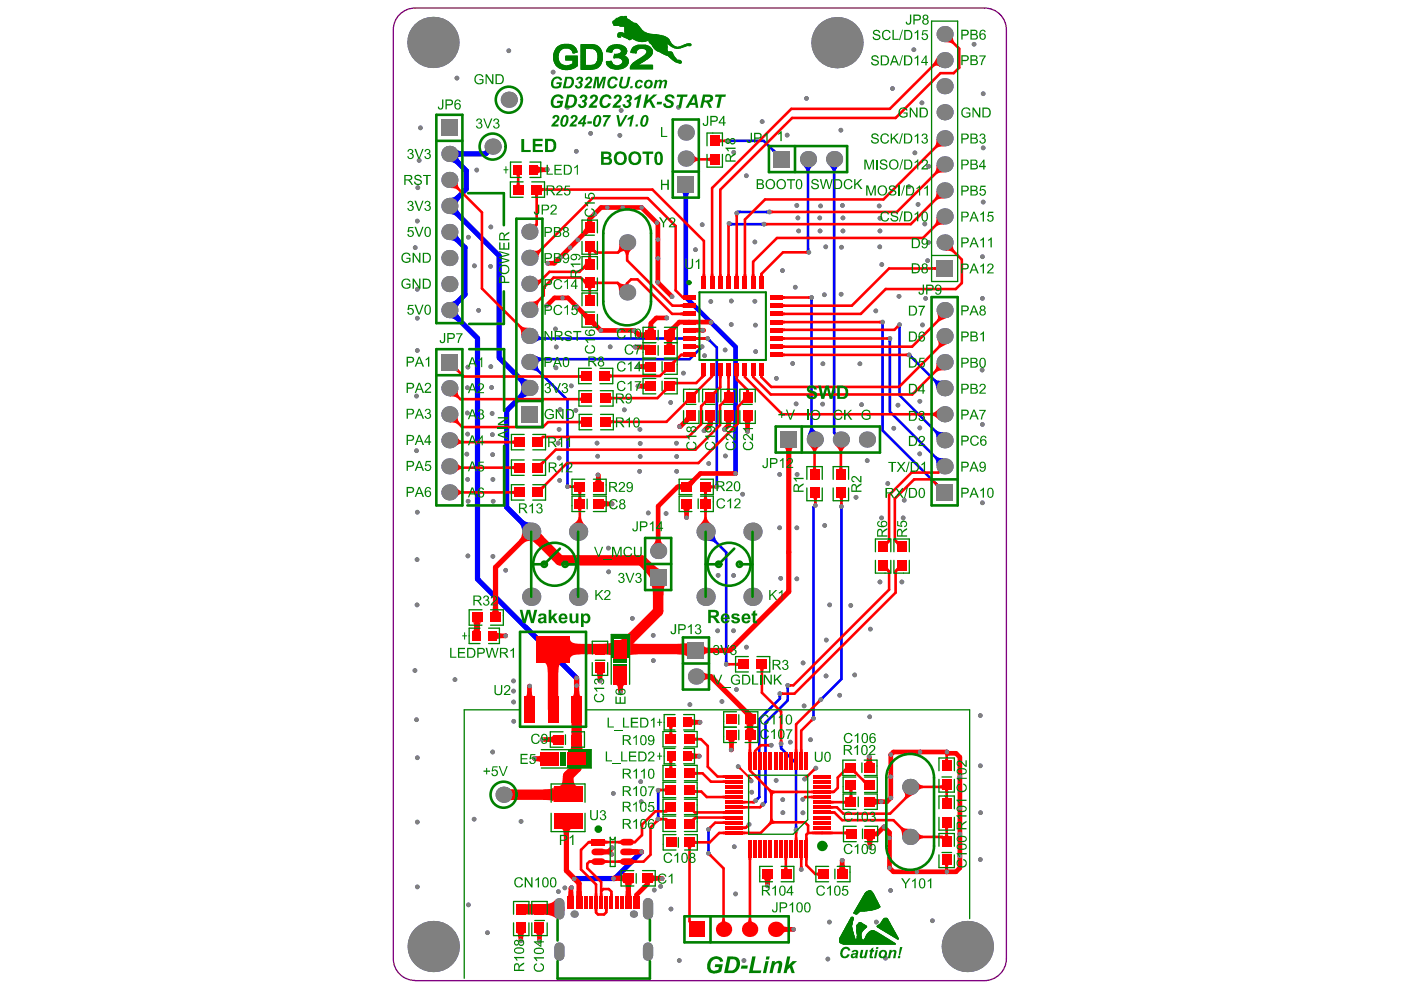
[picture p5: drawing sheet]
<svg xmlns="http://www.w3.org/2000/svg" width="297mm" height="210mm" viewBox="0 0 297 210" stroke-linecap="round" stroke-linejoin="round" font-family="sans-serif">
<path d="M88 207.9a4.6 4.6 0 0 1-4.6-4.6v-197a4.6 4.6 0 0 1 4.6-4.6h120.8a4.6 4.6 0 0 1 4.6 4.6v196.9a4.7 4.7 0 0 1-4.7 4.7h-120.7" fill="none" stroke="#800080" stroke-width=".28"/>
<g fill="#00f">
<path d="M95.3 67.5l1.7-1.7 .1 .8 .4 .6-.7 .8-.7-.4z"/>
<path d="M95.3 50.9l1.7-1.7 .1 .8 .4 .7-.7 .8-.7-.5z"/>
<path d="M95.3 45.4l1.7-1.7 .1 .8 .4 .6-.7 .8-.7-.4z"/>
<path d="M102.9 31.8l.8 .8-.4 .4-.8-.8z"/>
<path d="M113 75.2l1.7 .7 .3 .5-.7 .3-.5 .7z"/>
<path d="M113.8 70.5l.5 .7 .7 .3-.2 .5-1.8 .7z"/>
<path d="M120 102.5h.6l.1 .3h-.7z"/>
<path d="M139.3 172.9l.5 .1 .1 .4-.7-.1z"/>
<path d="M139.2 167.9h.7l-.1 .4h-.5z"/>
<path d="M144.4 40.8h2a.76 .76 0 0 0-.5 1h-1v-.3a.56 .56 0 0 0-.5-.7z"/>
<path d="M149.9 180.2h.6l.1 .4h-.7z"/>
<path d="M149.9 176.2h.7l-.1 .4h-.6z"/>
<path d="M149.3 71.5l.4-.1v.7l-.4-.1z"/>
<path d="M150 72.3l.5-.5 .2 .3-.3 .4z"/>
<path d="M151.7 102.5h.6v.4h-.7z"/>
<path d="M156.4 44.7h.5l.1 .5-.3 .1z"/>
<path d="M160.2 169.3l.3-.2 .4 .4-.2 .3z"/>
<path d="M161.8 170l.3-.2 .4 .4-.2 .3z"/>
<path d="M162.4 44.7l.4-.1v.7l-.4-.1z"/>
<path d="M165 147.4h.7l-.1 .4h-.5z"/>
<path d="M166.7 145.7h.7l-.1 .3h-.6z"/>
<path d="M172.2 151.6h.6v.4h-.7z"/>
<path d="M171.7 63.4h.7l-.1 .4h-.5z"/>
<path d="M171 53l.6-.3 .1 .3-.7 .3z"/>
<path d="M170.1 35h2.4l-.7 .8-.2 .6h-.6l-.2-.6z"/>
<path d="M174 147.8l.3-.2 .4 .4-.2 .3z"/>
<path d="M178 107.7h.7v.4h-.6z"/>
<path d="M188.3 72.1h.7l-.1 .4h-.5z"/>
<path d="M186.8 68.6h.7l-.1 .4h-.6z"/>
<path d="M192.8 75.7l.5-.4 .2 .3-.4 .3z"/>
<path d="M198.2 102.7l.4-.4 .5 .4h.3l-.8 .8v-.3z"/>
<path d="M95.3 64l.8-.1 .7-.4 .7 .8-.4 .6-.1 .8z"/>
<path d="M95.3 34.3l1.7-1.7 .1 .9 .4 .6-.7 .8-.7-.4z"/>
<path d="M95.3 42l.8-.2 .7-.4 .7 .8-.4 .6-.1 .9z"/>
<path d="M112.3 78.5l1.7-1.7v1l.4 .7-.4 .4-.7-.4z"/>
<path d="M148.4 73.5l.5 .5-.4 .2-.3-.4z"/>
<path d="M153.7 140.1h.5l.1 .4h-.7z"/>
<path d="M154.7 29.5l.3 .1v.5l-.3 .1z"/>
<path d="M161.3 47.3l.3-.1v.7l-.3-.1z"/>
<path d="M165.3 158h.7l-.1 .4h-.6z"/>
<path d="M176.7 92l.3-.4 .4 .1-.6 .6z"/>
<path d="M96.5 31.4l.7 .5 .7 .2v1.1l-.7 .1-.7 .5z"/>
<path d="M110.1 111l.8-.8 .7 .5 1 .1-1.9 1.9-.1-1z"/>
<path d="M110 80.8l.8-.8 .6 .4 .8 .1-1.7 1.7-.1-.8z"/>
<path d="M168.5 175.3h.6v.4h-.7z"/>
<path d="M163.7 32l.4-.4 .5 .4h.3l-.8 .8v-.3z"/>
<path d="M190.4 69.2h.7l-.1 .4h-.6z"/>
<path d="M175.6 35h2.4l-.6 .8-.3 .6h-.5l-.3-.6z"/>
<path d="M198.2 97.2l.4-.4 .6 .3 1.1 .1-1.7 1.7-.1-1.1z"/>
<path d="M198.3 80.4l.7 .3 .9-.1-1.3 2-.3-1.1-.3-.6z"/>
<path d="M110.5 82.3l1.7 1.7-.8 .1-.6 .4-.8-.8 .4-.6z"/>
<path d="M149.6 114.7l1.9-1.9v.2a2.4 2.4 0 0 0 .5 1.7l-.4 .4a2.63 2.63 0 0 0-2-.4z"/>
<path d="M155 47.2l.4 .1-.3 .5h-.3z"/>
<path d="M171.8 90.8l.5-.3a1.25 1.25 0 0 0 1.1 1.1l-2.2 .9z"/>
<path d="M198.2 91.6l.4-.4 .6 .4h1.1l-1.7 1.7-.1-1z"/>
</g>
<path d="M104.4 31.1l-1.5 1.5h-7.6l3.6 3.6v3.9l-3.6 3.6 10.5 10.5v21.7l6.4 6.4-4.8 4.8v20.4l5.2 5.2M95.3 49.2l3.3 3.3v9.9l-3.3 3.4 5.9 5.9v51.1l21 21v1.6M136 180.6l-5.6 5.7h-8.7" fill="none" stroke="#00f" stroke-width="1.1"/>
<g fill="none" stroke="#00f" stroke-width=".55">
<path d="M154.3 29.9h7.6l3.9 3.8M171.3 33.7v19.6l.2 .2M176.8 33.7v58.1l1.5 1.4M154.6 47.4l.1 .1h7.3M163.1 44.9h-6.6l-.3 .3M112.2 71.2l.6 .6h37.2l2 1.9v29.5M148.9 73.5l-2.7 2.6h-33.4l-.6 .6 8.1 8.1v18.4M172.1 63.1v29.4l.7 .7M187.1 68.3v23l13.2 13.1M188.7 71.8v15.5l11.6 11.6M190.7 68.8v15l9.6 9.6M192.8 75.2l7 7.1h.5"/>
<path d="M149.6 112.7l4.4 4.4v23.7M172.9 107.2l-.4 .3v44.8M178.4 107.4v36.6l-4.4 4.3M154 140.8h.1M165.4 147.1v1l-4.4 4.4v16.5l-.8 .8M165.6 157.7v1l3.2 3.1v14.2M167 145.3v3.2l-4.7 4.7v16.8l-.5 .5M139.5 167.5v6.2M150.2 175.8v5.1"/>
</g>
<path d="M145.4 39.1v23.9l10.6 10.6v26.8" fill="none" stroke="#00f" stroke-width=".99"/>
<g fill="#808080">
<circle cx="191.5" cy="109.8" r=".5"/>
<circle cx="191.2" cy="123.4" r=".5"/>
<circle cx="186.6" cy="123.4" r=".5"/>
<circle cx="184.5" cy="133.4" r=".5"/>
<circle cx="167" cy="145.3" r=".5"/>
<circle cx="163.5" cy="158" r=".5"/>
<circle cx="165.6" cy="157.7" r=".5"/>
<circle cx="165.4" cy="147.1" r=".5"/>
<circle cx="161.8" cy="170.5" r=".5"/>
<circle cx="160.2" cy="169.8" r=".5"/>
<circle cx="100.5" cy="173.7" r=".5"/>
<circle cx="110.5" cy="174.2" r=".5"/>
<circle cx="103.3" cy="197.8" r=".5"/>
<circle cx="99.3" cy="191.9" r=".5"/>
<circle cx="157.7" cy="203.7" r=".5"/>
<circle cx="144" cy="203.7" r=".5"/>
<circle cx="156" cy="189.5" r=".5"/>
<circle cx="156.1" cy="146.2" r=".5"/>
<circle cx="153.1" cy="148.7" r=".5"/>
<circle cx="141.2" cy="108.9" r=".5"/>
<circle cx="137.4" cy="108.8" r=".5"/>
<circle cx="99.2" cy="77.8" r=".5"/>
<circle cx="99.1" cy="82.2" r=".5"/>
<circle cx="99.1" cy="87.6" r=".5"/>
<circle cx="99.1" cy="92" r=".5"/>
<circle cx="99" cy="96.3" r=".5"/>
<circle cx="99.1" cy="101.7" r=".5"/>
<circle cx="99.3" cy="106.3" r=".5"/>
<circle cx="99.2" cy="117.9" r=".5"/>
<circle cx="104.5" cy="118" r=".5"/>
<circle cx="107.2" cy="120.9" r=".5"/>
<circle cx="129" cy="121.2" r=".5"/>
<circle cx="129" cy="116.2" r=".5"/>
<circle cx="152.3" cy="122" r=".5"/>
<circle cx="155.5" cy="122" r=".5"/>
<circle cx="157.4" cy="104.8" r=".5"/>
<circle cx="174.9" cy="111.4" r=".5"/>
<circle cx="169" cy="100.6" r=".5"/>
<circle cx="165.3" cy="100.6" r=".5"/>
<circle cx="168.9" cy="111.9" r=".5"/>
<circle cx="165.3" cy="111.9" r=".5"/>
<circle cx="168.9" cy="122.7" r=".5"/>
<circle cx="165.5" cy="122.6" r=".5"/>
<circle cx="158.2" cy="137.2" r=".5"/>
<circle cx="155.5" cy="133.7" r=".5"/>
<circle cx="152.2" cy="133.8" r=".5"/>
<circle cx="181.5" cy="105.4" r=".5"/>
<circle cx="188.2" cy="102.5" r=".5"/>
<circle cx="191.7" cy="106.1" r=".5"/>
<circle cx="186.9" cy="109.8" r=".5"/>
<circle cx="195" cy="85.1" r=".5"/>
<circle cx="195" cy="96.2" r=".5"/>
<circle cx="195" cy="90.7" r=".5"/>
<circle cx="189.5" cy="90.8" r=".5"/>
<circle cx="190.4" cy="85.9" r=".5"/>
<circle cx="182.7" cy="85.8" r=".5"/>
<circle cx="174.4" cy="85.7" r=".5"/>
<circle cx="168.8" cy="85.6" r=".5"/>
<circle cx="153.7" cy="74.2" r=".5"/>
<circle cx="150.3" cy="98.3" r=".5"/>
<circle cx="153.8" cy="96.7" r=".5"/>
<circle cx="143.5" cy="99.9" r=".5"/>
<circle cx="135.6" cy="99.9" r=".5"/>
<circle cx="118.3" cy="94" r=".5"/>
<circle cx="118.7" cy="101.9" r=".5"/>
<circle cx="118.5" cy="91" r=".5"/>
<circle cx="118.5" cy="97.1" r=".5"/>
<circle cx="135.7" cy="91" r=".5"/>
<circle cx="126.6" cy="93.9" r=".5"/>
<circle cx="126.7" cy="96.7" r=".5"/>
<circle cx="135.7" cy="94" r=".5"/>
<circle cx="135.7" cy="96.8" r=".5"/>
<circle cx="143.5" cy="96.8" r=".5"/>
<circle cx="150.7" cy="68.3" r=".5"/>
<circle cx="116" cy="35.9" r=".5"/>
<circle cx="196.7" cy="55.3" r=".5"/>
<circle cx="187" cy="56.1" r=".5"/>
<circle cx="183.9" cy="97.7" r=".5"/>
<circle cx="182.3" cy="77.1" r=".5"/>
<circle cx="174.5" cy="77.1" r=".5"/>
<circle cx="195.6" cy="68.9" r=".5"/>
<circle cx="196.2" cy="63.3" r=".5"/>
<circle cx="190.6" cy="62.8" r=".5"/>
<circle cx="185.7" cy="65.9" r=".5"/>
<circle cx="196.9" cy="51.4" r=".5"/>
<circle cx="155.6" cy="32.3" r=".5"/>
<circle cx="158.2" cy="37.3" r=".5"/>
<circle cx="166.9" cy="28.7" r=".5"/>
<circle cx="171" cy="20.9" r=".5"/>
<circle cx="196.9" cy="35.3" r=".5"/>
<circle cx="192.7" cy="39.6" r=".5"/>
<circle cx="186.4" cy="43.7" r=".5"/>
<circle cx="178.6" cy="43.6" r=".5"/>
<circle cx="168.9" cy="43.6" r=".5"/>
<circle cx="169.2" cy="46.2" r=".5"/>
<circle cx="174" cy="43.7" r=".5"/>
<circle cx="196.1" cy="47.5" r=".5"/>
<circle cx="194.6" cy="43.3" r=".5"/>
<circle cx="186.6" cy="46.3" r=".5"/>
<circle cx="178.7" cy="46.2" r=".5"/>
<circle cx="173.8" cy="46.2" r=".5"/>
<circle cx="186.6" cy="49" r=".5"/>
<circle cx="178.7" cy="49" r=".5"/>
<circle cx="173.9" cy="49" r=".5"/>
<circle cx="169.3" cy="49" r=".5"/>
<circle cx="160" cy="51.3" r=".5"/>
<circle cx="148.9" cy="47.6" r=".5"/>
<circle cx="147.5" cy="52.9" r=".5"/>
<circle cx="144.9" cy="79.1" r=".5"/>
<circle cx="164.6" cy="80.2" r=".5"/>
<circle cx="168.1" cy="77.1" r=".5"/>
<circle cx="168.6" cy="60.9" r=".5"/>
<circle cx="178.4" cy="52.4" r=".5"/>
<circle cx="175.1" cy="52.3" r=".5"/>
<circle cx="178.3" cy="62.4" r=".5"/>
<circle cx="174.8" cy="62.5" r=".5"/>
<circle cx="155.1" cy="63.8" r=".5"/>
<circle cx="160.2" cy="68.9" r=".5"/>
<circle cx="155" cy="68.8" r=".5"/>
<circle cx="149.4" cy="75.4" r=".5"/>
<circle cx="160.2" cy="74.5" r=".5"/>
<circle cx="160" cy="63.9" r=".5"/>
<circle cx="150.7" cy="63.9" r=".5"/>
<circle cx="165.9" cy="57.4" r=".5"/>
<circle cx="170.3" cy="140.6" r=".5"/>
<circle cx="171.8" cy="156.8" r=".5"/>
<circle cx="170.5" cy="149.7" r=".5"/>
<circle cx="180.4" cy="128.4" r=".5"/>
<circle cx="175.9" cy="128.3" r=".5"/>
<circle cx="175.2" cy="135.7" r=".5"/>
<circle cx="175.1" cy="143.3" r=".5"/>
<circle cx="167.6" cy="157.3" r=".5"/>
<circle cx="138.5" cy="140.1" r=".5"/>
<circle cx="138.5" cy="134.7" r=".5"/>
<circle cx="134.1" cy="131.1" r=".5"/>
<circle cx="184.3" cy="160.4" r=".5"/>
<circle cx="178.6" cy="182.4" r=".5"/>
<circle cx="169.9" cy="184.3" r=".5"/>
<circle cx="164.6" cy="165.5" r=".5"/>
<circle cx="113.3" cy="160.8" r=".5"/>
<circle cx="168.3" cy="197" r=".5"/>
<circle cx="142.3" cy="192.7" r=".5"/>
<circle cx="162.7" cy="187.8" r=".5"/>
<circle cx="140.1" cy="187.9" r=".5"/>
<circle cx="138.7" cy="188.7" r=".5"/>
<circle cx="166" cy="172.3" r=".5"/>
<circle cx="159.3" cy="165.6" r=".5"/>
<circle cx="158.8" cy="174.8" r=".5"/>
<circle cx="168.8" cy="176" r=".5"/>
<circle cx="174" cy="148.3" r=".5"/>
<circle cx="172.5" cy="152.3" r=".5"/>
<circle cx="150.2" cy="180.9" r=".5"/>
<circle cx="150.2" cy="175.8" r=".5"/>
<circle cx="140.4" cy="186.3" r=".5"/>
<circle cx="121.7" cy="186.3" r=".5"/>
<circle cx="130.1" cy="186.3" r=".5"/>
<circle cx="136" cy="180.6" r=".5"/>
<circle cx="143.4" cy="94" r=".5"/>
<circle cx="104.1" cy="48.1" r=".5"/>
<circle cx="100.6" cy="56.4" r=".5"/>
<circle cx="117.8" cy="69.8" r=".5"/>
<circle cx="117.9" cy="73.6" r=".5"/>
<circle cx="129.4" cy="73.5" r=".5"/>
<circle cx="134.7" cy="73.6" r=".5"/>
<circle cx="117.9" cy="78" r=".5"/>
<circle cx="122.1" cy="87" r=".5"/>
<circle cx="118.8" cy="86.8" r=".5"/>
<circle cx="121.1" cy="81.8" r=".5"/>
<circle cx="132.4" cy="86.9" r=".5"/>
<circle cx="142.2" cy="85.3" r=".5"/>
<circle cx="156" cy="100.4" r=".5"/>
<circle cx="104.6" cy="106.3" r=".5"/>
<circle cx="104.5" cy="101.7" r=".5"/>
<circle cx="104.4" cy="96.4" r=".5"/>
<circle cx="104.4" cy="92.2" r=".5"/>
<circle cx="104.3" cy="87.7" r=".5"/>
<circle cx="104.2" cy="82.1" r=".5"/>
<circle cx="104.1" cy="77.7" r=".5"/>
<circle cx="101.5" cy="65.8" r=".5"/>
<circle cx="88.4" cy="118.6" r=".5"/>
<circle cx="126.8" cy="100.7" r=".5"/>
<circle cx="139.3" cy="47.2" r=".5"/>
<circle cx="139.5" cy="50.8" r=".5"/>
<circle cx="139.5" cy="54.8" r=".5"/>
<circle cx="139.5" cy="59.8" r=".5"/>
<circle cx="136" cy="44" r=".5"/>
<circle cx="132" cy="44" r=".5"/>
<circle cx="128.8" cy="44" r=".5"/>
<circle cx="126.1" cy="45.4" r=".5"/>
<circle cx="120.9" cy="52.5" r=".5"/>
<circle cx="122.5" cy="50.8" r=".5"/>
<circle cx="118.8" cy="54.5" r=".5"/>
<circle cx="119.3" cy="63.2" r=".5"/>
<circle cx="122.2" cy="65" r=".5"/>
<circle cx="127.4" cy="70.1" r=".5"/>
<circle cx="131.1" cy="70.1" r=".5"/>
<circle cx="141.4" cy="67.4" r=".5"/>
<circle cx="142.5" cy="62.9" r=".5"/>
<circle cx="115.9" cy="64.8" r=".5"/>
<circle cx="116.1" cy="55.8" r=".5"/>
<circle cx="134.5" cy="70.1" r=".5"/>
<circle cx="135.3" cy="77.7" r=".5"/>
<circle cx="135.3" cy="81.9" r=".5"/>
<circle cx="149" cy="70" r=".5"/>
<circle cx="152" cy="103.2" r=".5"/>
<circle cx="153.6" cy="91" r=".5"/>
<circle cx="158.5" cy="91.5" r=".5"/>
<circle cx="149.3" cy="91.3" r=".5"/>
<circle cx="144" cy="90.4" r=".5"/>
<circle cx="184.4" cy="152" r=".5"/>
<circle cx="118.4" cy="189" r=".5"/>
<circle cx="119.8" cy="188.3" r=".5"/>
<circle cx="121.2" cy="188.2" r=".5"/>
<circle cx="114.4" cy="199.6" r=".5"/>
<circle cx="110.4" cy="199.5" r=".5"/>
<circle cx="129.8" cy="106.8" r=".5"/>
<circle cx="145.6" cy="109.8" r=".5"/>
<circle cx="107.2" cy="134.8" r=".5"/>
<circle cx="122.2" cy="143.8" r=".5"/>
<circle cx="148.9" cy="73.5" r=".5"/>
<circle cx="178.4" cy="107.4" r=".5"/>
<circle cx="172.9" cy="107.2" r=".5"/>
<circle cx="108.9" cy="144.4" r=".5"/>
<circle cx="122.2" cy="145.4" r=".5"/>
<circle cx="154" cy="140.8" r=".5"/>
<circle cx="150" cy="71.8" r=".5"/>
<circle cx="129.7" cy="181.1" r=".5"/>
<circle cx="129.8" cy="179.8" r=".5"/>
<circle cx="154.3" cy="29.9" r=".5"/>
<circle cx="171.5" cy="53.5" r=".5"/>
<circle cx="172.1" cy="63.1" r=".5"/>
<circle cx="192.8" cy="75.2" r=".5"/>
<circle cx="190.7" cy="68.8" r=".5"/>
<circle cx="188.7" cy="71.8" r=".5"/>
<circle cx="187.1" cy="68.3" r=".5"/>
<circle cx="163.1" cy="44.9" r=".5"/>
<circle cx="162" cy="47.5" r=".5"/>
<circle cx="156.2" cy="45.2" r=".5"/>
<circle cx="154.6" cy="47.4" r=".5"/>
<circle cx="120.3" cy="103.2" r=".5"/>
<circle cx="88.4" cy="128.3" r=".5"/>
<circle cx="99.3" cy="50.3" r=".5"/>
<circle cx="104" cy="56.5" r=".5"/>
<circle cx="181.2" cy="143.1" r=".5"/>
<circle cx="187.4" cy="175.3" r=".5"/>
<circle cx="136" cy="170" r=".5"/>
<circle cx="135.8" cy="165.7" r=".5"/>
<circle cx="173" cy="162.9" r=".5"/>
<circle cx="170.6" cy="165.2" r=".5"/>
<circle cx="139.5" cy="173.7" r=".5"/>
<circle cx="170.2" cy="172.3" r=".5"/>
<circle cx="155.7" cy="179.5" r=".5"/>
<circle cx="101.1" cy="36" r=".5"/>
<circle cx="184.4" cy="179.6" r=".5"/>
<circle cx="146.3" cy="149.4" r=".5"/>
<circle cx="186.9" cy="170" r=".5"/>
<circle cx="170.2" cy="169.5" r=".5"/>
<circle cx="131.4" cy="28.7" r=".5"/>
<circle cx="139.5" cy="167.5" r=".5"/>
<circle cx="114.9" cy="156.8" r=".5"/>
<circle cx="125.2" cy="28.3" r=".5"/>
<circle cx="188.9" cy="160" r=".5"/>
<circle cx="104.4" cy="159.4" r=".5"/>
<circle cx="130" cy="168.2" r=".5"/>
<circle cx="156.5" cy="162.5" r=".5"/>
<circle cx="186.5" cy="52.3" r=".5"/>
<circle cx="166" cy="169.5" r=".5"/>
<circle cx="159.4" cy="168" r=".5"/>
<circle cx="96.9" cy="16.6" r=".5"/>
<circle cx="117.3" cy="15.3" r=".5"/>
<circle cx="107.9" cy="10.8" r=".5"/>
<circle cx="120.3" cy="22.7" r=".5"/>
<circle cx="131.7" cy="23.4" r=".5"/>
<circle cx="143.9" cy="22.7" r=".5"/>
<circle cx="161.6" cy="25.8" r=".5"/>
<circle cx="208.3" cy="63.3" r=".5"/>
<circle cx="208.5" cy="19.9" r=".5"/>
<circle cx="208.5" cy="31.4" r=".5"/>
<circle cx="208.5" cy="42.8" r=".5"/>
<circle cx="208.3" cy="54.4" r=".5"/>
<circle cx="208.2" cy="78.5" r=".5"/>
<circle cx="208.3" cy="90" r=".5"/>
<circle cx="208.3" cy="106.6" r=".5"/>
<circle cx="207.8" cy="151.7" r=".5"/>
<circle cx="206.5" cy="9.4" r=".5"/>
<circle cx="197.7" cy="195.2" r=".5"/>
<circle cx="207.8" cy="162.4" r=".5"/>
<circle cx="207.8" cy="182.2" r=".5"/>
<circle cx="207.9" cy="172.3" r=".5"/>
<circle cx="175.9" cy="195.5" r=".5"/>
<circle cx="185.8" cy="195.5" r=".5"/>
<circle cx="175.5" cy="203.3" r=".5"/>
<circle cx="187.7" cy="203.2" r=".5"/>
<circle cx="88.3" cy="152.6" r=".5"/>
<circle cx="89.1" cy="27.1" r=".5"/>
<circle cx="88.5" cy="174.3" r=".5"/>
<circle cx="88.5" cy="188" r=".5"/>
<circle cx="88.5" cy="160.7" r=".5"/>
<circle cx="88.5" cy="108.6" r=".5"/>
<circle cx="88.5" cy="74.3" r=".5"/>
<circle cx="88.5" cy="61.3" r=".5"/>
<circle cx="88.5" cy="46.9" r=".5"/>
<circle cx="88.9" cy="34" r=".5"/>
<circle cx="88.5" cy="67.5" r=".5"/>
<circle cx="88" cy="52.5" r=".5"/>
<circle cx="88.6" cy="39.8" r=".5"/>
<circle cx="88.3" cy="84" r=".5"/>
<circle cx="88.3" cy="95.6" r=".5"/>
<circle cx="88" cy="142.2" r=".5"/>
<circle cx="193.8" cy="10.5" r=".5"/>
<circle cx="189.2" cy="18.8" r=".5"/>
<circle cx="194" cy="32.4" r=".5"/>
<circle cx="195.5" cy="21.8" r=".5"/>
<circle cx="178.3" cy="27.6" r=".5"/>
<circle cx="178" cy="147.4" r=".5"/>
<circle cx="122.2" cy="32.1" r=".5"/>
<circle cx="188.8" cy="188.8" r=".5"/>
<circle cx="148.2" cy="160.3" r=".5"/>
<circle cx="148.4" cy="153.1" r=".5"/>
<circle cx="155" cy="159" r=".5"/>
<circle cx="96.5" cy="144.1" r=".5"/>
<circle cx="131.5" cy="146.9" r=".5"/>
<circle cx="127.2" cy="144.4" r=".5"/>
<circle cx="108.9" cy="152.9" r=".5"/>
<circle cx="108.9" cy="148.8" r=".5"/>
<circle cx="108.9" cy="146.5" r=".5"/>
<circle cx="112.3" cy="145.5" r=".5"/>
<circle cx="188.6" cy="177.7" r=".5"/>
<circle cx="194.4" cy="184.8" r=".5"/>
<circle cx="203.5" cy="181.5" r=".5"/>
<circle cx="203.5" cy="176.8" r=".5"/>
<circle cx="203.5" cy="171.3" r=".5"/>
<circle cx="203.5" cy="164.7" r=".5"/>
<circle cx="195.1" cy="159.4" r=".5"/>
<circle cx="188.9" cy="169.2" r=".5"/>
<circle cx="188.9" cy="164.7" r=".5"/>
<circle cx="188.6" cy="184" r=".5"/>
<circle cx="200.7" cy="184.8" r=".5"/>
<circle cx="200.7" cy="159.4" r=".5"/>
<circle cx="104.4" cy="31.1" r="1.71"/>
</g>
<path d="M118.6 191.5v2.4M118.6 200.9v1.7" fill="none" stroke="#808080" stroke-width="2.2"/>
<g fill="#808080">
<circle cx="121.7" cy="193.8" r=".76"/>
<circle cx="134.3" cy="193.8" r=".76"/>
<circle cx="183.8" cy="93.2" r="1.71"/>
<circle cx="193" cy="177.4" r="1.71"/>
<circle cx="193" cy="166.8" r="1.71"/>
<circle cx="139.5" cy="116.8" r="1.71"/>
<circle cx="95.3" cy="104.4" r="1.71"/>
<circle cx="95.3" cy="87.8" r="1.71"/>
<circle cx="95.3" cy="93.4" r="1.71"/>
<circle cx="95.3" cy="65.8" r="1.71"/>
<circle cx="95.3" cy="60.2" r="1.71"/>
<circle cx="95.3" cy="54.7" r="1.71"/>
<circle cx="95.3" cy="49.2" r="1.71"/>
<circle cx="95.3" cy="38.1" r="1.71"/>
<circle cx="95.3" cy="32.6" r="1.71"/>
<circle cx="112.6" cy="126.5" r="1.93"/>
<circle cx="112.6" cy="112.7" r="1.93"/>
<circle cx="112.2" cy="76.7" r="1.71"/>
<circle cx="112.2" cy="71.2" r="1.71"/>
<circle cx="112.2" cy="65.7" r="1.71"/>
<circle cx="112.2" cy="60.2" r="1.71"/>
<circle cx="112.2" cy="54.7" r="1.71"/>
<circle cx="112.2" cy="49.1" r="1.71"/>
<circle cx="107.9" cy="21.1" r="1.71"/>
</g>
<g fill="#808080">
<path d="M137.8 120.6h3.5v3.5h-3.5z" fill-rule="evenodd"/>
<path d="M145.8 136.2h3.5v3.4h-3.5z" fill-rule="evenodd"/>
<path d="M93.6 75.1h3.4v3.4h-3.4z" fill-rule="evenodd"/>
<path d="M110.5 86.1h3.5v3.4h-3.5z" fill-rule="evenodd"/>
</g>
<path d="M137.4 191.5v2.4M137.4 200.9v1.7" fill="none" stroke="#808080" stroke-width="2.2"/>
<g fill="#808080">
<circle cx="133" cy="51.4" r="1.71"/>
<circle cx="147.6" cy="143.4" r="1.71"/>
<circle cx="149.6" cy="126.5" r="1.93"/>
<circle cx="149.6" cy="112.7" r="1.93"/>
<circle cx="145.4" cy="33.6" r="1.71"/>
<circle cx="172.8" cy="93.2" r="1.71"/>
<circle cx="171.3" cy="33.7" r="1.71"/>
<circle cx="178.3" cy="93.2" r="1.71"/>
<circle cx="200.3" cy="87.8" r="1.71"/>
<circle cx="200.3" cy="93.4" r="1.71"/>
<circle cx="200.3" cy="65.8" r="1.71"/>
<circle cx="200.3" cy="71.3" r="1.71"/>
<circle cx="200.3" cy="76.8" r="1.71"/>
<circle cx="200.3" cy="51.4" r="1.71"/>
<circle cx="200.3" cy="34.8" r="1.71"/>
<circle cx="200.3" cy="40.4" r="1.71"/>
<circle cx="200.3" cy="12.8" r="1.71"/>
<circle cx="200.3" cy="18.3" r="1.71"/>
<circle cx="200.3" cy="23.8" r="1.71"/>
<circle cx="200.3" cy="7.2" r="1.71"/>
<circle cx="95.3" cy="82.3" r="1.71"/>
<circle cx="95.3" cy="98.9" r="1.71"/>
<circle cx="95.3" cy="43.7" r="1.71"/>
<circle cx="106.8" cy="168.5" r="1.71"/>
<circle cx="112.2" cy="82.3" r="1.71"/>
<circle cx="133" cy="62" r="1.71"/>
<circle cx="145.4" cy="28.1" r="1.71"/>
<circle cx="200.3" cy="82.3" r="1.71"/>
<circle cx="200.3" cy="98.9" r="1.71"/>
<circle cx="200.3" cy="29.3" r="1.71"/>
<circle cx="200.3" cy="45.9" r="1.71"/>
<circle cx="122.6" cy="126.5" r="1.93"/>
<circle cx="122.6" cy="112.7" r="1.93"/>
<circle cx="159.5" cy="126.5" r="1.93"/>
<circle cx="159.5" cy="112.7" r="1.93"/>
<circle cx="176.8" cy="33.7" r="1.71"/>
<circle cx="91.8" cy="200.7" r="5.4"/>
<circle cx="91.8" cy="9" r="5.4"/>
<circle cx="205.1" cy="200.7" r="5.4"/>
<circle cx="177.5" cy="9.1" r="5.4"/>
</g>
<g fill="#808080">
<path d="M143.7 37.4h3.4v3.5h-3.4z" fill-rule="evenodd"/>
<path d="M165.5 91.5h3.4v3.4h-3.4z" fill-rule="evenodd"/>
<path d="M164.1 32h3.4v3.4h-3.4z" fill-rule="evenodd"/>
<path d="M198.6 102.7h3.4v3.4h-3.4z" fill-rule="evenodd"/>
<path d="M198.6 55.2h3.4v3.4h-3.4z" fill-rule="evenodd"/>
<path d="M93.6 25.4h3.4v3.4h-3.4z" fill-rule="evenodd"/>
</g>
<g fill="#f00">
<path d="M95.3 89.5l1.7-1.6 .1 1 .3 .7-.4 .4-.6-.4z"/>
<path d="M100.1 131.9h2.1a.85 .85 0 0 0-.5 1.2h-1.1v-.3a.75 .75 0 0 0-.5-.9z"/>
<path d="M100.6 132.7h1.1l.1 1.1h-1.7a.85 .85 0 0 0 .5-1.1z"/>
<path d="M105.3 133.8a.77 .77 0 0 0 1 .5v1h-.4a.57 .57 0 0 0-.6 .5z"/>
<path d="M104.5 128.8h1.1v.2a.75 .75 0 0 0 .5 .9h-2.1a.85 .85 0 0 0 .5-1.1z"/>
<path d="M108 167.3l1.1 .1v2.2l-1.1 .1z"/>
<path d="M108.5 104.1h.4l.1-.3v1.2l-.1-.3h-.4z"/>
<path d="M108.5 98.9l.4-.1 .1-.2v1.1l-.1-.2-.4-.1z"/>
<path d="M108.5 93.5l.4-.1 .1-.2v1.1l-.1-.2-.4-.1z"/>
<path d="M109.3 37h1.1l-.2 .2-.1 .4h-.5l-.1-.4z"/>
<path d="M113.7 160.4h.3a.57 .57 0 0 0 .7-.5v2a.77 .77 0 0 0-1-.5z"/>
<path d="M111.8 146.7h.9l.1 .3a.57 .57 0 0 0 .4 .7h-1.9a.77 .77 0 0 0 .5-1z"/>
<path d="M114.3 103.4h.3l.4-.4 .5 .3-.4 .5v.3z"/>
<path d="M114.3 98.1h.3l.4-.4 .5 .4-.4 .5v.3z"/>
<path d="M112.8 53l.9 .2 .6-.3 .3 .5-.7 1.7z"/>
<path d="M114.9 39.6l.1 .3h.4v.6h-.4l-.1 .2z"/>
<path d="M113.2 41.2h1.1l-.2 .2v.4h-.6l-.1-.4z"/>
<path d="M114 35a.77 .77 0 0 0 1 .5v1h-.3a.57 .57 0 0 0-.7 .5z"/>
<path d="M116.3 156.3h.3a.57 .57 0 0 0 .7-.5v2a.77 .77 0 0 0-1-.5z"/>
<path d="M120.5 189h1l.2 1h-1.3z"/>
<path d="M121.7 146.6h1.1v.2a.75 .75 0 0 0 .5 .9h-2.1a.85 .85 0 0 0 .5-1.1z"/>
<path d="M122.7 109.6l.5 .2 .2 .7 .8 1.1-2.7-.5a2.06 2.06 0 0 0 1.2-1.5z"/>
<path d="M122.7 105.3h.5l.1 .4 .2 .1h-1.1l.2-.1z"/>
<path d="M122.4 107.9h1.1l-.2 .1-.1 .4h-.5l-.1-.4z"/>
<path d="M120.7 102.8l.3 .1v.6h-.3z"/>
<path d="M122.4 104.3h1.1l-.2 .1-.1 .4h-.5l-.1-.4z"/>
<path d="M121.3 102.9l.4-.1 .2-.2v1.1l-.2-.2h-.4z"/>
<path d="M122.8 89.2l.4-.1 .2-.2v1.1l-.2-.2h-.4z"/>
<path d="M122.8 84.4l.4-.1 .1-.2v1.1l-.1-.2-.4-.1z"/>
<path d="M122.7 79.6l.4-.1 .2-.2v1.1l-.2-.2-.4-.1z"/>
<path d="M123.6 59l.3 .2 .1-.2v1.5l-.4-.8z"/>
<path d="M127.2 189.4h.5l.1 .6h-.7z"/>
<path d="M126.1 192.7h.6l-.1 .5h-.5z"/>
<path d="M126.1 189.4h.5l.1 .6h-.6z"/>
<path d="M125 182.4l.5-.1v.8l-.5-.1z"/>
<path d="M124.8 178.3l.5-.1 .1-.2v1.1l-.1-.2-.5-.1z"/>
<path d="M126.2 142.6h2a.77 .77 0 0 0-.5 1h-1v-.3a.57 .57 0 0 0-.5-.7z"/>
<path d="M126.4 101.2h1v.4a.56 .56 0 0 0 .5 .6h-2a.76 .76 0 0 0 .5-1z"/>
<path d="M126.1 67.3a.84 .84 0 0 0 .3 1l.4 .4-.7 .8-.9-.7h-.5z"/>
<path d="M124.8 62.2h.5l.1 .4 .2 .1h-1.1l.2-.1z"/>
<path d="M124.5 61h1.1l-.2 .2-.1 .4h-.5l-.1-.4z"/>
<path d="M126.1 59.4l.1 .2 .4 .1v.6h-.4l-.1 .2z"/>
<path d="M124.5 53.3h1.1l-.2 .2-.1 .4h-.5l-.1-.4z"/>
<path d="M126 52.7l.4 .6-.3 .4-.5-.4z"/>
<path d="M124.8 54.4h.5l.1 .4 .2 .2h-1.1l.2-.2z"/>
<path d="M129.4 189.4h.5l.1 .6h-.7z"/>
<path d="M131.2 185.7l.4-.1a.61 .61 0 0 0 .7-.4v2a.86 .86 0 0 0-1.1-.4z"/>
<path d="M131 182.4l.6-.1 .2-.2v1.1l-.2-.2h-.6z"/>
<path d="M131 178.3l.6-.1 .2-.2v1.1l-.2-.2-.6-.1z"/>
<path d="M130.5 145.2h2a.77 .77 0 0 0-.5 1h-1v-.3a.57 .57 0 0 0-.5-.7z"/>
<path d="M129.5 88.9l.1 .2 .4 .1v.5l-.4 .1-.1 .2z"/>
<path d="M129.4 83.9l.1 .2h.5v.6l-.5 .1-.1 .2z"/>
<path d="M129.3 79.2l.2 .2h.4v.6l-.4 .1-.2 .2z"/>
<path d="M134.1 182.1l.2 .2 .6 .1v.6h-.6l-.2 .2z"/>
<path d="M135.9 81.4h.4a.56 .56 0 0 0 .6-.5v2a.77 .77 0 0 0-1-.5z"/>
<path d="M135.9 70.5h.4a.56 .56 0 0 0 .6-.5v2a.77 .77 0 0 0-1-.5z"/>
<path d="M138.3 185.2a.77 .77 0 0 0 1 .5v1h-.3a.57 .57 0 0 0-.7 .5z"/>
<path d="M139.8 173.3l.4 .1v.6h-.4z"/>
<path d="M139 173.8l.6 .4-.2 .2-.6-.3z"/>
<path d="M140.6 171.7h.4l.2-.2-.1 .7-.5 .1z"/>
<path d="M140.6 173.4l.5 .2 .1 .6-.2-.2h-.4z"/>
<path d="M139.9 167.2h.3l.1 .6-.4 .1z"/>
<path d="M140.6 167.2l.4-.1 .2-.2v1.1l-.2-.2h-.4z"/>
<path d="M137.8 124h3.4a1.26 1.26 0 0 0-.5 1.5l-.1 .8h-2.2l-.1-1.7-.2-.5z"/>
<path d="M139 114.2h1l.2 .7 .5 .7h-2.4l.6-.7z"/>
<path d="M143.6 136.5l1.9-.1 .3-.2v3.4a1.21 1.21 0 0 0-1.4-.8l-.8-.1z"/>
<path d="M143.6 102.7l.7-.1 .3-.3v1.9l-.3-.4-.7-.1z"/>
<path d="M145.5 84.4l.8 .9h-.3l-.5 .4-.4-.5 .4-.5z"/>
<path d="M143 80.8l.6 .1v.6l-.5 .1-.1 .2z"/>
<path d="M144.4 75l.4-.1v.7l-.4-.1z"/>
<path d="M142.2 76.7h.3l.4-.4 .5 .4-.4 .4v.3z"/>
<path d="M144.2 66.3l.6-.2v.9l-.6-.2z"/>
<path d="M144.2 64.5l.6-.2v1l-.6-.2z"/>
<path d="M147.3 178l.1 .2 .4 .1v.6h-.4l-.1 .2z"/>
<path d="M146.6 173.6l.6-.3 .4 .3-.4 .6z"/>
<path d="M147.2 167.3l.2 .2h.4v.6l-.4 .1-.2 .2z"/>
<path d="M147.2 163.4l.2 .2 .4 .1v.5l-.4 .1-.2 .2z"/>
<path d="M146.6 159.3a.77 .77 0 0 0 1 .5v1h-.3a.57 .57 0 0 0-.7 .5z"/>
<path d="M147.2 156.2l.2 .2h.4v.6l-.4 .1-.2 .2z"/>
<path d="M148.8 142.2l.7 .5 .7 .2v1.1l-.7 .1-.7 .5z"/>
<path d="M148.2 137l.6 .3 .8 .1v1.1h-.8l-.6 .3z"/>
<path d="M149.3 136.8a.85 .85 0 0 0 1.1 .6v1.1h-.2a.76 .76 0 0 0-.9 .5z"/>
<path d="M149.3 105.3h.6v.4l.2 .1h-1.1l.2-.1z"/>
<path d="M149 107.8h1.1l-.2 .2v.4h-.6l-.1-.4z"/>
<path d="M149 104.3h1.1l-.2 .1v.4h-.6l-.1-.4z"/>
<path d="M149.6 84.4l.7 .9h-.3l-.5 .4-.3-.5 .4-.5z"/>
<path d="M148.8 79.3l.9 .4-.8 .6-.5-.2 .4-.6z"/>
<path d="M149.3 71.5l.4-.1v.7l-.4-.1z"/>
<path d="M148.1 73.2h.4v.7l-.4-.1z"/>
<path d="M147.4 71.3l.5 .2v.5l-.5 .3z"/>
<path d="M147.4 73l.5 .2v.6l-.5 .2z"/>
<path d="M149 58.1h.5l.2 .5h-.9z"/>
<path d="M150 33.5l.4-.1 .1-.2v1.1l-.1-.2h-.4z"/>
<path d="M153.1 194.9h.6l.1 .4 .2 .2h-1.1l.2-.2z"/>
<path d="M153.2 176.3h.6v.6h-.6z"/>
<path d="M153.2 174.2l.6-.1v.6h-.6z"/>
<path d="M153.2 173.1l.6-.1v.7l-.6-.1z"/>
<path d="M153.2 172l.6-.1v.7l-.6-.1z"/>
<path d="M153.2 168.7h.6v.6h-.6z"/>
<path d="M153.2 165.5l.6-.1v.7l-.6-.1z"/>
<path d="M153.2 164.4l.6-.1v.7l-.6-.1z"/>
<path d="M154.3 140.5l.4 .1v.5l-.4 .1z"/>
<path d="M151.3 103l.3-.1v.7l-.3-.1z"/>
<path d="M153.4 84.4l.8 .9h-.3l-.5 .4-.4-.5 .4-.5z"/>
<path d="M154 79.7h.9l-.2 .5h-.5z"/>
<path d="M152.2 79.7h1l-.2 .5h-.6z"/>
<path d="M152.4 58.1h.6l.2 .5h-1z"/>
<path d="M154.2 58.1h.5l.2 .5h-.9z"/>
<path d="M158.7 194.9h.6l.2 .6h-1.1l.3-.2z"/>
<path d="M158.7 181.8h.6v.6h-.6z"/>
<path d="M157.5 176.3h.5v.6h-.5z"/>
<path d="M158.3 174.8l.5 .5-.3 .2-.4-.4z"/>
<path d="M157.5 169.8h.5v.6h-.5z"/>
<path d="M157 162.5l.2 .4-.3 .3-.4-.2z"/>
<path d="M158.7 165l.4-.3 .4 .4-.7 .2z"/>
<path d="M158.7 158.9h.6v.5h-.6z"/>
<path d="M158.4 156.8h1.2l-.3 .2v.4h-.6v-.4z"/>
<path d="M157.5 89.2h2a.77 .77 0 0 0-.5 1h-1v-.4a.56 .56 0 0 0-.5-.6z"/>
<path d="M157.5 84.4l.7 .9h-.3l-.5 .4-.3-.5 .4-.5z"/>
<path d="M155.7 79.7h1l-.2 .5h-.6z"/>
<path d="M155.9 58.1h.6l.2 .5h-1z"/>
<path d="M157.7 58.1h.5l.2 .5h-.9z"/>
<path d="M155.9 45.5h.6v.4h-.6z"/>
<path d="M161.7 186.3h2a.76 .76 0 0 0-.5 1h-1v-.3a.56 .56 0 0 0-.5-.7z"/>
<path d="M161.3 170.5l.5 .5-.3 .2-.4-.4z"/>
<path d="M161 141.9h1.1l-.2 .1-.1 .4h-.5l-.1-.4z"/>
<path d="M161.1 58.1h.6l.2 .5h-1z"/>
<path d="M163.5 44.6l.4 .1v.5l-.4 .1z"/>
<path d="M166.3 181.8h.6v.6h-.6z"/>
<path d="M166.3 183.7h.6l.1 .5 .2 .1h-1.1l.2-.1z"/>
<path d="M165.3 157h.6l.1 .3h-.7z"/>
<path d="M165.7 146.7l.4 .1v.6h-.4z"/>
<path d="M167.4 145h.3v.6l-.3 .1z"/>
<path d="M166.1 94.9h2.2a.85 .85 0 0 0-.5 1.1h-1.1v-.2a.75 .75 0 0 0-.6-.9z"/>
<path d="M165.9 74.8l.5 .2v.5l-.5 .2z"/>
<path d="M165.9 73l.5 .2v.6l-.5 .2z"/>
<path d="M165.9 71.3l.5 .2v.5l-.5 .3z"/>
<path d="M165.9 67.8l.5 .2v.6l-.5 .2z"/>
<path d="M165.9 66.1l.5 .2v.5l-.5 .2z"/>
<path d="M165.9 64.3l.5 .2v.6l-.5 .2z"/>
<path d="M165.9 62.6l.5 .2v.6l-.5 .2z"/>
<path d="M169.6 183.6h.6v.4h-.7z"/>
<path d="M170.6 181.8h.7l-.1 .6h-.5z"/>
<path d="M169.6 181.8h.6v.6h-.6z"/>
<path d="M170.7 177.6h.5l.1 .5h-.7z"/>
<path d="M172.1 176.3h.6v.6h-.6z"/>
<path d="M171.9 167.6h.6v.6h-.6z"/>
<path d="M171.9 168.7h.6v.6h-.6z"/>
<path d="M170.6 164.7l.3-.2 .4 .4-.2 .3z"/>
<path d="M172.5 162.8l.4 .6-.3 .1-.3-.4z"/>
<path d="M169.6 158.9h.6v.5h-.6z"/>
<path d="M172 152.3l.5 .5-.3 .2-.4-.4z"/>
<path d="M171.4 62.8l.3-.1v.7h-.3z"/>
<path d="M170.8 53.2l.3-.1v.7h-.3z"/>
<path d="M173 185h.4l.2-.2v1.1l-.2-.2-.4-.1z"/>
<path d="M176 176.3h.6v.6h-.6z"/>
<path d="M176.2 171.9l.5 .1v.5l-.5 .1z"/>
<path d="M176.2 167.6h.5v.6h-.5z"/>
<path d="M176.2 169.8h.5v.6h-.5z"/>
<path d="M173.5 148.4l.5 .4-.3 .2-.4-.3z"/>
<path d="M178.1 183.3h1v.4a.56 .56 0 0 0 .5 .6h-2a.76 .76 0 0 0 .5-1z"/>
<path d="M178.9 176.3h.4l.1-.3v1.2l-.1-.3h-.4z"/>
<path d="M178.8 169.8l.4-.1 .1-.2v1.1l-.1-.2h-.4z"/>
<path d="M180.1 168.4h.6l.1 .4 .2 .2h-1.1l.2-.2z"/>
<path d="M179.9 167.4h1.1l-.2 .2-.1 .4h-.6v-.4z"/>
<path d="M178.1 106.7h.6v.3h-.7z"/>
<path d="M177.8 105.6h1.1l-.2 .1v.4h-.6l-.1-.4z"/>
<path d="M178 99h.6v.4l.2 .1h-1.1l.2-.1z"/>
<path d="M183.4 177.8h2a.77 .77 0 0 0-.5 1h-1v-.3a.57 .57 0 0 0-.5-.7z"/>
<path d="M182.9 165l.6 .4h.2l-.4 1.1-.1-.4-.3-.4z"/>
<path d="M183.8 160.8h1v.3a.56 .56 0 0 0 .5 .7h-2a.76 .76 0 0 0 .5-1z"/>
<path d="M190.1 120.4l.5 .5-.5 .4-.4-.4z"/>
<path d="M188.3 120.4l.4 .5-.4 .4-.5-.4z"/>
<path d="M187.8 114.9l.5-.4 .4 .4-.4 .5z"/>
<path d="M188 71.5l.3-.1v.7l-.3-.1z"/>
<path d="M186.4 68l.4-.1v.7h-.4z"/>
<path d="M191.6 167.9l2.2 .4-1.5 1-.6-.1a.92 .92 0 0 0-.1-1.3z"/>
<path d="M192.1 75l.3-.1v.7l-.3-.1z"/>
<path d="M198.2 102.7l.4-.4 .5 .4h.3l-.8 .8v-.3z"/>
<path d="M200.4 184.2l.6-.1 .1 .4h-.7z"/>
<path d="M200.2 183.4h1.1l-.2 .1-.1 .4h-.6v-.4z"/>
<path d="M200.4 176.7h.6l.1 .5 .2 .1h-1.1l.2-.1z"/>
<path d="M200.2 167.4h1.1l-.2 .1-.1 .4h-.6v-.4z"/>
<path d="M200.4 168.8h.6l.1 .4 .2 .2h-1.1l.2-.2z"/>
<path d="M200.4 159.8h.7l-.1 .4-.6-.1z"/>
<path d="M200.4 160.7h.6l.1 .5 .2 .1h-1.1l.2-.1z"/>
<path d="M95.3 84l1.7-1.7 .1 1.1 .3 .6-.4 .4-.6-.3z"/>
<path d="M96.2 78.5l.8-.8v.3l.4 .5-.4 .4-.5-.4z"/>
<path d="M95.3 39.9l1.7-1.7 .1 1 .3 .7-.4 .4-.6-.3z"/>
<path d="M109.6 38.6h.5l.1 .4 .2 .2h-1.1l.2-.2z"/>
<path d="M113.4 197.8h2a.77 .77 0 0 0-.5 1h-1v-.4a.57 .57 0 0 0-.5-.6z"/>
<path d="M112.6 114.7l2-1.9 .8 1.1-1.6 1.6z"/>
<path d="M112.3 64l1-.1 .7-.3 .4 .4-.4 .6v1.1z"/>
<path d="M113 47.6l.6-.2 .4 .4-.2 .6z"/>
<path d="M113.5 59a.74 .74 0 0 0 1.1 .1l.3 .5-1.3 1.6z"/>
<path d="M122.2 188.9h1.1l.1 1.1h-1.3z"/>
<path d="M121.2 157.3h2.2a2.03 2.03 0 0 0 .6 2.2h.2h-3.9a1.21 1.21 0 0 0 .8-1.4z"/>
<path d="M121.7 148.4h1.1l.1 .8 .2 .6h-1.7l.2-.6z"/>
<path d="M120.8 135.4a1.25 1.25 0 0 0 1.5 1.1h.7v2.2a2.02 2.02 0 0 0-2.1 .9l-.1 .2z"/>
<path d="M124 55.7v1.4h-.1l-.3 .2v-.8z"/>
<path d="M130.8 60.3l.4-.4 .7 .3 1 .1-1.6 1.7-.1-1.1z"/>
<path d="M131.3 51.6l1.8 1.5-1.1 .2-.6 .3-.5-.4 .3-.6z"/>
<path d="M134.1 180l1.1 .1v1.1h-1.1z"/>
<path d="M135.9 73.1l1 .2v1.3a.77 .77 0 0 0-1-.5z"/>
<path d="M135.9 77.2h.4a.56 .56 0 0 0 .6-.5v2a.77 .77 0 0 0-1-.5z"/>
<path d="M140.8 82.2l.9 .7h-.3l-.5 .4-.5-.3 .4-.5z"/>
<path d="M140.8 78l.9 .8h-.3l-.5 .3-.5-.3 .4-.5z"/>
<path d="M146.6 152.1a.77 .77 0 0 0 1 .5v1l-.3 .1a.57 .57 0 0 0-.7 .4z"/>
<path d="M146.9 83.1h.2l.5-.4 .4 .5-.4 .4v.3z"/>
<path d="M146.7 32.5l.2 .2a1.78 1.78 0 0 0 1.2 .8v.6l-.7 .2-.9 .6z"/>
<path d="M150.9 83.1h.3l.5-.4 .3 .5-.4 .4v.3z"/>
<path d="M154.2 82.6h.5l.1 .4 .2 .1h-1.1l.2-.1z"/>
<path d="M154.2 47.6l.6 .2-.1 .3-.5-.1z"/>
<path d="M153.6 29.6l.3-.1v.7l-.3-.1z"/>
<path d="M152.6 29.3l.1 .2 .4 .1v.5l-.4 .1-.1 .2z"/>
<path d="M157.5 175.2h.5v.6h-.5z"/>
<path d="M157.5 170.8l.5 .1v.5l-.5 .1z"/>
<path d="M156 140.6l.4-.1 .1-.2v1.1l-.1-.2-.4-.1z"/>
<path d="M158.2 82.7h.6l.1 .4h-.8z"/>
<path d="M162.8 157.7h.4v.7l-.4-.1z"/>
<path d="M162.3 47.2l.4 .1v.5l-.4 .1z"/>
<path d="M165.8 196l.5 .4 .7 .1v1l-.7 .2-.5 .3z"/>
<path d="M165.9 69.5l.5 .2v.5l-.4 .1-.1 .2z"/>
<path d="M176.2 170.8l.5 .1v.5l-.5 .1z"/>
<path d="M179.3 162.4v1.4l-.4 .2v-.8z"/>
<path d="M190.9 175.7l.3-.4 .7 .3 1.1 .1-1.7 1.7-.1-1z"/>
<path d="M197.6 87.6l.6-.3 .9-.7v2.4l-.9-.7-.6-.2z"/>
<path d="M198 56.7l.4-.1 .2-.2v1.1l-.2-.2-.4-.1z"/>
<path d="M198.8 12l.6 2.2a1.02 1.02 0 0 0-1.4 0l-.2-.7z"/>
<path d="M200.2 175.4h1.1l-.2 .2-.1 .4h-.6v-.4z"/>
<path d="M200.3 53.1l1.7-1.7 .1 1.1 .3 .6-.4 .4-.6-.3z"/>
<path d="M200.3 8.9l1.7-1.6 .1 1 .3 .7-.4 .4-.6-.4z"/>
<path d="M96.7 97.9a1.85 1.85 0 0 0 1.3 1l-.1 .5-.6 .2-1 .7z"/>
<path d="M96.7 92.5l.7 .7 .6 .3-.1 .5-1.7 .8z"/>
<path d="M119 175.8h2.2a.85 .85 0 0 0-.6 1.1h-1.1v-.2a.76 .76 0 0 0-.5-.9z"/>
<path d="M128.2 192.7h.7l-.1 .5h-.5z"/>
<path d="M132.3 187.2h2a.85 .85 0 0 0-.5 1.2h-1.1a1.02 1.02 0 0 0-.4-1.1z"/>
<path d="M128 182.1l.2 .2 .6 .1v.6h-.6l-.2 .2z"/>
<path d="M128.3 178l.2 .2 .4 .1v.5l-.4 .1-.2 .2z"/>
<path d="M127.9 105.8a.77 .77 0 0 0 1 .5v1h-.3a.56 .56 0 0 0-.7 .5z"/>
<path d="M123.9 65.9l.9 .7h.5l-1.3 1.5a.87 .87 0 0 0-.3-1l-.4-.4z"/>
<path d="M131.8 52.6h2.4l-.7 .8-.3 .7h-.5l-.2-.7z"/>
<path d="M124 47.9l1.4 1.5a.8 .8 0 0 0-1.1 .3l-.4 .4-.6-.7a1.48 1.48 0 0 0 .8-1.4z"/>
<path d="M124.5 46.4h1l.1 .6 .3 .3h-1.7l.2-.3z"/>
<path d="M150.2 181.4l.5-.5 .2 .3-.4 .4z"/>
<path d="M141.7 161.3h1.1l-.2 .2-.1 .4h-.5l-.1-.4z"/>
<path d="M154.1 156.8h2a.76 .76 0 0 0-.5 1h-1v-.3a.56 .56 0 0 0-.5-.7z"/>
<path d="M142 155.1h.5l.1 .5 .2 .1h-1.1l.2-.1z"/>
<path d="M141.7 154.2h1.1l-.2 .1-.1 .4h-.5l-.1-.4z"/>
<path d="M149.3 109.7h.6a2.57 2.57 0 0 0 1 1.6l-2.7 .1 .8-1z"/>
<path d="M144.6 107.8h2a.77 .77 0 0 0-.5 1h-1l-.1-.3a.57 .57 0 0 0-.4-.7z"/>
<path d="M145.3 102.2a.84 .84 0 0 0 1-.3l.4-.4 .7 .7-.7 .8v.6z"/>
<path d="M150.7 102.7l.1 .2 .4 .1v.5l-.4 .1-.1 .2z"/>
<path d="M145.5 87.7l1.4 1.5a.8 .8 0 0 0-1 .3l-.4 .4-.7-.8a1.48 1.48 0 0 0 .8-1.3z"/>
<path d="M149.8 89.2h1.6l-.2 .2-.1 .6h-1l-.1-.6z"/>
<path d="M153.5 89.2h1.9l-.3 .2-.1 .8h-1l-.2-.8z"/>
<path d="M140.9 72h2a.76 .76 0 0 0-.5 1h-1v-.3a.56 .56 0 0 0-.5-.7z"/>
<path d="M141.4 72.3h1v.3a.57 .57 0 0 0 .5 .7h-2a.77 .77 0 0 0 .5-1z"/>
<path d="M150.7 58.1h.6l.2 .5h-1z"/>
<path d="M168.4 176.4h.7v.3h-.6z"/>
<path d="M168.5 177.6h.6v.5h-.6z"/>
<path d="M163.3 173.7l.5-.2 .1 .4 .5 .2-.2 .5-.9 .4-.4-.4z"/>
<path d="M162.9 167.6l.4-.4 .9 .4 .2 .6-.5 .1-.1 .4-.5-.1z"/>
<path d="M159.4 169.8l.3-.1 .4 .6-.6 .1z"/>
<path d="M168.5 158.9h.6v.5h-.6z"/>
<path d="M158.5 153.7h1.1v.2a.75 .75 0 0 0 .5 .9h-2.2a.85 .85 0 0 0 .6-1.1z"/>
<path d="M172.6 106.4h.5l.1 .4h-.7z"/>
<path d="M172.3 105.6h1.1l-.2 .1-.1 .4h-.5l-.1-.4z"/>
<path d="M172.4 99h.6v.4l.3 .1h-1.2l.3-.1z"/>
<path d="M171.5 94.4l2.4 .1-.7 .7-.2 .7h-.6l-.2-.7z"/>
<path d="M159.4 58.1h.6l.2 .5h-1z"/>
<path d="M185.4 169a.77 .77 0 0 0 1 .5v1h-.3a.57 .57 0 0 0-.7 .5z"/>
<path d="M180.6 163.8l.8-.7v.3l.4 .5-.4 .3-.5-.4z"/>
<path d="M190.1 114.5l.5 .4h.3l-.8 .8v-.3l-.4-.5z"/>
<path d="M177.1 94.4h2.4l-.7 .8-.2 .7h-.6l-.2-.7z"/>
<path d="M190.2 68.8l.5 .5-.3 .2-.4-.3z"/>
<path d="M194.2 176.2l.8 .7 .7 .3v.5l-.7 .3-.8 .6z"/>
<path d="M199.1 177.2l.6 .1v.7l-.2-.2-.4-.1z"/>
<path d="M198.8 72.1l2.2 .7-1.7 .9-.5-.2a1.15 1.15 0 0 0 0-1.4z"/>
<path d="M198.7 66.4l2.2 1-1.8 .7-.5-.2 .3-.6z"/>
<path d="M198.6 40.4l1.7 1.7-1.1 .1-.6 .3-.4-.4 .3-.6z"/>
<path d="M198.6 34.9l1.7 1.7h-1.1l-.6 .4-.4-.4 .3-.7z"/>
<path d="M96.5 103.2l.8 .7 .7 .2v.6l-.7 .2-.8 .7z"/>
<path d="M115.3 191.7a3 3 0 0 0 2.5-1l.3 4.1-1.3-.7-1.5-.2z"/>
<path d="M109.5 197.8h1.9a.77 .77 0 0 0-.5 1h-1l-.1-.8z"/>
<path d="M115 140.4h4.5a1.25 1.25 0 0 0-1.1 1.4v.8h-2.2a2.03 2.03 0 0 0-.9-2.2z"/>
<path d="M111.5 112.6l1.3 1.2-.6 .3-.6 .5-.8-.8 .5-.6z"/>
<path d="M110.7 112.8l1.9 1.9-1 .1-.7 .5-.8-.8 .5-.8z"/>
<path d="M110.1 69.5l.4-.4 .7 .3 1 .1-1.7 1.7-.1-1.1z"/>
<path d="M132.7 188.9h1.1l.1 1.1h-1.3z"/>
<path d="M128 180l1 .1v1l-1 .1z"/>
<path d="M130.4 135.7l.5 .2 .6-.2 2-1.6 1 2.1a3.4 3.4 0 0 0-1.7 2.9l.1 .2z"/>
<path d="M132.9 135.7a1.21 1.21 0 0 0 1.5 .8h.7v2.2a2.02 2.02 0 0 0-2.1 .7l-.1 .2z"/>
<path d="M127.9 136.5a2.02 2.02 0 0 0 2.2-.7v-.1v3.9a1.21 1.21 0 0 0-1.4-.8l-.8-.1z"/>
<path d="M137.5 69h1v.4a.57 .57 0 0 0 .5 .6h-2a.77 .77 0 0 0 .5-1z"/>
<path d="M150.2 175.3l.3-.2 .4 .4-.2 .3z"/>
<path d="M145.6 179.6h1.1l-.2 .2v.4h-.6l-.1-.4z"/>
<path d="M142 162.3h.5l.1 .4 .2 .2h-1.1l.2-.2z"/>
<path d="M140.9 70l.6-.1 .8-.6h1.4l-.8 1-.1 .2 .2 .2z"/>
<path d="M157.9 153.6h2.2a.85 .85 0 0 0-.5 1.1h-1.1v-.2a.75 .75 0 0 0-.6-.9z"/>
<path d="M194.2 165.6l.8 .7 .7 .3v.5l-.7 .2-.8 .7z"/>
<path d="M199.1 166.6l.4-.1 .2-.2v1.1l-.2-.2-.4-.1z"/>
<path d="M198.6 76.8l1.7 1.7-1.1 .1-.6 .3-.4-.4 .3-.6z"/>
<path d="M198.6 45.9l1.7 1.7-1.1 .1-.6 .3-.4-.4 .3-.6z"/>
<path d="M198.6 29.3l1.7 1.7-1.1 .1-.6 .3-.4-.4 .3-.6z"/>
<path d="M115.2 167.4l1.7-.2 .3-.1 .2-.3v3.3l-.5-.4-1.7-.1z"/>
<path d="M119.3 164.6h2.2a2.03 2.03 0 0 0 .9 2.1l.3 .1h-4.5a1.25 1.25 0 0 0 1.1-1.4z"/>
<path d="M157.2 150.7l1.2-.4 1 .9 .7 .3h-2.2z"/>
<path d="M136.3 120.6l1.5-1.5 2 1.5 .6 .2 .6-.2-3.2 3.2 .2-.6-.2-.6z"/>
</g>
<g fill="none" stroke="#f00" stroke-width=".55">
<path d="M109.7 36l.2 .2M112.2 54.7h.8M112.2 60.2h1.8M95.3 98.9l.3 .3M95.3 93.4l.4 .3M115.1 92.6l-1.1 1.1M128.4 84.4l-.1 .1M128.4 89.4v.1M120.3 103.2h2.6M122.9 112.4l-.3 .3M124.8 178.6h2.1M125 182.7h1.9"/>
<path d="M126.8 193.9h1.3M127.5 191.3v.1"/>
</g>
<path d="M101.1 134.6l-.2 .2" fill="none" stroke="#f00" stroke-width="1.1"/>
<path d="M116.1 55.8h1.4M107.2 134.8h.1M112.3 145.5h.1M113.3 160.8l.1 .1M110.5 196.7l-.1 .1M121.2 188.2l-.2 .2" fill="none" stroke="#f00" stroke-width=".99"/>
<path d="M122.3 160.9h.1" fill="none" stroke="#f00" stroke-width="2.2"/>
<circle cx="128.3" cy="79.7" r=".28" fill="#f00"/>
<path d="M125 67.7h.1" fill="none" stroke="#f00" stroke-width=".99"/>
<g fill="#f00">
<circle cx="125" cy="63.8" r=".28"/>
<circle cx="125" cy="56.1" r=".28"/>
</g>
<g fill="none" stroke="#f00" stroke-width=".99">
<path d="M127.4 44l-2.4 2.4v1.9M139.3 47.2l.2 .2v12.5M125 67.7l2.4 2.4M134.5 70.1l1 .9M139.2 67.4h2.2M144 90.4h.2M154.5 88.1v2.1l-.9 .8M126.8 100.7l.1 2.5M143.6 103.2h2.1M145.7 106.8l-.1 3M112.3 145.5v4.9M127.2 141.5v2.9"/>
<path d="M131.5 143.3v3.4M189.4 159.4l-.5 .6M200.7 159.4l.3 .3h1.7M184.4 179.6h.1M184.4 176.8v2.8M188.6 176.5v1.2M188.9 169.2l-.9 .8h-1.1M110.4 196.8v2.7M114.4 196.7v2.9M121 188.4v2.9M135 189.7v1.7M140.3 186.2l.1 .1"/>
<path d="M162.7 185.3v2.5"/>
</g>
<g fill="none" stroke="#f00" stroke-width=".55">
<path d="M203.4 14.4l-1.2 1.1M109.9 36.2v4M145.4 33.6l.2 .2M113.8 47.6l-1.6 1.5M126.3 53.6l-1.3-1.4v3.9M133.8 59.2h1.4M143.2 47.9v13.7l1.6 1.5h1.3M161.4 58.1v1.8M142.5 66.6h3.6M142.6 64.8h3.5M144.4 75.2h1.7M149.2 79.6l-1.6 1.6"/>
<path d="M150 71.8h.1M161.4 79.9l2.1 2.1M200.3 65.8v.8M200.3 71.3v1.1M148.7 86.1v3.8M154.5 84.2h.1M154.5 84.2l-1.8 1.8M156.2 80.4l2.3 2.3M158.5 84.2l-2 2M122.9 103.2v9.2M149.6 103.2v9.5M178.3 104.5l.1 .1"/>
<path d="M187.2 119.9l1.3 1.3M188.5 114.7l-1.3 1.2M148.6 156.7l1.5 1.5v4.4M160.1 159.3v2M167 145.3h1.2M200.7 159.4v.1M136.1 174.8v2.3l-1.5 1.5M138.9 172h2.4M139.6 167.5h-.1M141.2 173.7h-1.7v.2l-1.6 1.5v5.8M148.7 167.8l1.1 1.2M168.9 167.9l-.1 .1"/>
<path d="M170.7 174.3l.6 .7M170.7 169l-.5 .5M171.3 176.6l-.3 .4M174.3 172.3h2.6M174.3 167.9h2.5M179.7 162.8h.7M180.3 176.6l.2 .2M180.4 170l-.1 .1M184 166.4h.3M123.2 180.2v4.1M126.4 187.5v6l.4 .4M127.9 188.5l-.4 .4v2.4"/>
<path d="M129.1 188.5l.5 .6v2.3M159 197h-.1M166.6 185.3h.1"/>
</g>
<path d="M105.1 120.3v10.6M122.2 143.8l.1 6.6M159 151.8v.7M130.1 186.2v.1" fill="none" stroke="#f00" stroke-width="1.1"/>
<path d="M159.3 165.2v.4" fill="none" stroke="#f00" stroke-width=".44"/>
<path d="M139.5 122.3v7.3M122.3 156.8v4.1M122.3 160.9v1.8M118.6 192.7l-.1 .1" fill="none" stroke="#f00" stroke-width="2.2"/>
<circle cx="149" cy="70" r=".5" fill="#f00"/>
<g fill="none" stroke="#f00" stroke-width=".55">
<path d="M200.3 7.2l3.1 3.1v4.1M151.5 29.9h2.8M113.8 40.2v7.4M116.5 57.6l-2.5 2.6M125 60v3.8M149.2 51.1v8.8M152.7 40.2v19.7M154.6 47.4l-.1 .1v12.4M156.2 45.2v14.7M157.9 46.5v13.4M149.2 78.4v1.2M152.7 78.4v3.7"/>
<path d="M154.5 78.4v5.8M156.2 78.4v2M157.9 78.4v1.5M161.4 78.4v1.5M164.7 69.9l-.1 .1M95.3 87.8l2.7 2.7M116.2 89.5l-1.1 1M152.7 86v4.1M156.5 86.2v3.6M158.5 82.7v1.5M178.3 93.2v7.4M178.4 104.6v2.8"/>
<path d="M188.5 105v9.7M189.7 105.7v8.8M188.5 121.2v3.8M189.9 121.1v4.6M159 156.1v7.3M161.5 140.8v6.1M163.5 158h-2.2l-1.2 1.3M165.6 150.9v6.8M172.5 152.3l-2.6 2.6v6.4M200.7 159.5v2.9M158.8 174.8l-.7 .7h-2.5M159 180v17"/>
<path d="M161.8 170.5l-.7 .7M163.5 167.9v6.4l-2.2 2.3M166.6 180v5.3M169.9 180v4.3M171 177v6.4M171.3 175v1.6M180.4 166.4v3.6M193 166.8v1.5M200.2 166.8l.5-.5v4.1M200.7 174.3v4.1M124.5 183.1v1M127.5 187v1.9"/>
<path d="M127.9 188.5h1.2M137.9 181.2l-1.5 1.5h-3.5M153.4 184.1v12.9M200.7 182.3v2.5"/>
</g>
<path d="M167.2 93.2v32.2M101.1 130.9v3.7M159 152.5v3.3M120.4 174.1l-.3 .3M122.8 187.3v4M130.1 186.2h3.2l-.1 .1" fill="none" stroke="#f00" stroke-width="1.1"/>
<path d="M156.5 162.5l2.8 2.7" fill="none" stroke="#f00" stroke-width=".44"/>
<g fill="none" stroke="#f00" stroke-width=".99">
<path d="M116 35.9l-2.8 .1M117.6 63.2h2.8M158.5 88.1v3.4M139.5 107.3v9.5M114.9 156.8h3.4M188.9 160v9.2M113.4 160.9h3.2M184.3 160.4v2.4M187.4 175.3l1.2 1.2M188.6 177.7v6.3l.8 .8M137.3 186.2v1.2M178.6 182.4v2.9"/>
<path d="M200.7 184.8h2"/>
</g>
<path d="M117.3 137.6v12.8M122.3 150.4v6.4M120.4 168.4l-13.6 .1" fill="none" stroke="#f00" stroke-width="2.2"/>
<circle cx="132.9" cy="182.7" r=".28" fill="#f00"/>
<g fill="none" stroke="#f00" stroke-width=".55">
<path d="M123.1 58.9l1.1 1.1h6.7M124.4 56.1h.6M125.6 42h11.7M126.3 53.6h4.7M133 51.4v.2M133.8 59.2l-.9 .9M124.3 79.7l-.1 .1M132.9 61.9l.1 .1M124.4 84.5l-.2 .1M128.4 84.4h11M126.9 178.6h7.7M138.9 172l-2.8 2.8"/>
<path d="M146.2 178.6h4.3M125 182.7l-.5 .4M126.9 182.7h6M146.2 195.4l1.7 1.6M150.2 180.9l3.2 3.2"/>
</g>
<path d="M127.2 137.6h4.3" fill="none" stroke="#f00" stroke-width="2.2"/>
<path d="M127.4 44h8.6M134.7 73.6h2.9M135.3 77.7h2.7M135.5 71h2.5M139.2 67.4l-1.2 1.2M135.3 81.9h2.7M126.9 106.8h2.9" fill="none" stroke="#f00" stroke-width=".99"/>
<circle cx="146.2" cy="178.6" r=".28" fill="#f00"/>
<g fill="none" stroke="#f00" stroke-width=".55">
<path d="M200.3 12.8h-1.3l-10.3 10.3h-20.9l-16.8 16.8v20M202.2 15.5h-2.8l-9.5 9.5h-22l-15.2 15.2M95.3 38.1l6.9 6.9v16.2l10 10M145.6 33.8h5.9M200.3 29.3l-13 13h-25.1l-4.3 4.2M200.3 34.8l-10.1 10.1h-27.1M113.8 40.2h24.5l10.9 10.9M123.1 58.9h-5.7l-2.1 2v1.8l-3.1 3M124.4 56.1l-1.5 1.5h-6.4M125.6 42l-12.6 12.7M130.9 60l2 1.9v-1.8M131 53.6l2-2v3.6l9.6 9.6"/>
<path d="M135.2 59.2l7.3 7.4M137.3 42l5.9 5.9M171.5 53.5h-5.5l-4.6 4.6M200.3 45.9l-4.6 4.6h-31l-5 5v4.4M200.3 51.4l3.6 3.7v4.9l-1.2 1.3h-14.9l-5.3 5.3h-17.9M200.3 56.9h-11.8l-7.9 7.9h-16M200.3 40.4l-7.2 7.1h-31.1M95.3 76.8l3 3h25.9M144.4 75.2l-4.5 4.5h-11.6M146.1 73.5h2.8M146.1 71.8h3.9M151 78.4v1.4l-9.7 9.6h-12.9"/>
<path d="M157.9 79.9l7.9 7.9h34.5M164.6 71.8h24.1M164.6 63.1h7.5M164.6 75.2h28.2M164.6 68.3h22.5M190.7 68.8l-1.1 1.1h-24.9M200.3 66.6l-6.9 6.9h-28.8M200.3 76.8l-6.9 6.8h-30l-3.7-3.7v-1.5M200.3 72.4l-9.7 9.6h-27.1M95.3 82.3l2.3 2.3h26.6M95.6 99.2h14.5M95.7 93.7h14.4"/>
<path d="M98 90.5h17.1M116.2 89.5h8.3M147.6 81.2h-5l-3.2 3.2M148.7 89.9l-2.7 2.7h-30.9M152.7 90.1l-5.2 5.2h-29.7l-3.8 3.9M152.7 82.1l-4 4M156.5 89.8l-8.4 8.4h-27.9l-6.2 6.2M172.8 93.2l-.1 7.4M200.3 98.9l-1.3 1.3h-5.7l-4.8 4.8M95.3 104.4h14.8M149.6 103.2h2.4M172.7 104.5l.2 .2v2.5"/>
<path d="M189.7 114.5l1.5 1.4M191.2 119.9l-1.3 1.2M200.3 104.4l-2.8-2.8h-3.7l-4.1 4.1M188.5 125l-20.3 20.3M189.9 125.7l-21.5 21.4h-3M142.3 153.1l-.1 3.6M146.2 156.7h2.4M154 140.8h3.6M161.5 146.9l4.1 4M174 148.3l-5.2 5.3v7.7M124.8 178.6l-1.6 1.6M139.6 167.5h2.6"/>
<path d="M141.2 173.7l1 1M142.2 171.1l-.9 .9M142.3 160.3l-.1 3.6M146.2 171.1l1.1 1.2h8.3M146.2 167.5l.3 .3h2.2M146.2 163.9l2.8 .1 1.7 1.7h4.9M146.2 178.6v16.8M149.8 169h5.8M150.1 162.6l2 2h3.5M155.6 174.4h-4l-1.4 1.4M155.6 173.3h-8.1l-1.3 1.4M155.6 171.2h5.5"/>
<path d="M159 163.4l4.5 4.5h10.8M160.2 169.8l-.3 .3h-4.3M161.3 176.6h-8.8l-2 2M163.5 174.3h7.2M168.8 176h.1M168.8 176v4M170.7 169h3.6M171.3 176.6h9M173 162.9l-2.4 2.3M174.3 170.1h6M176.9 172.3l1.7 1.6h10.8l3.6 3.5h6.8l.9 1M179.7 162.8l-2.1 2.1v2.2l-.8 .8"/>
<path d="M180.4 162.8l3.6 3.6M193 168.3l-4.3 4.2h-9.9l-1.4-1.3h-3.1M193 166.8h7.2M123.2 184.3l3.2 3.2M124.5 184.1l3 2.9M128.5 191.4v2l-.4 .5M171 183.4l1.9 1.9h1.7"/>
</g>
<g fill="none" stroke="#f00" stroke-width=".99">
<path d="M125 48.3l-7.5 7.5M136 44l3.3 3.2M139.5 59.9l3 3M117.6 63.2l-1.7 1.6M120.4 63.2l4.6 4.5M127.4 70.1h7.1M137.6 73.6l.4 .3M138 68.6v2.4M146.1 70h2.9M150.7 68.3h-6.7l-2.1 2.1v3.9M146.6 88.1l-2.4 2.3M150.6 88.1v1.9l-1.3 1.3"/>
<path d="M143.6 103.2l-4.1 4.1M156 100.4h-7.5l-2.8 2.8M104.4 134.8h2.8M145.8 153.1h2.6M155.1 156.1l-.1 2.9M189.4 159.4h11.3M202.7 159.7l.8 .8v23.5l-.8 .8M129.8 179.8l-.8 .8M145.8 160.3h2.4M184.3 170h2.6M187.4 175.3l-1.5 1.5h-1.5M126.9 180.6h2.3l.5 .5"/>
<path d="M137.3 187.4l-2.3 2.3M137.3 186.2h3M164.5 197h3.8M189.4 184.8h11.3"/>
</g>
<path d="M112.6 112.7l-7.5 7.6M167.2 125.4l-12.5 12.5h-7.1M147.6 143.4h3.1l8.3 8.4M120.1 174.4v10.2l2.7 2.7M132.9 180.6h3.1M133.2 186.3v5" fill="none" stroke="#f00" stroke-width="1.1"/>
<path d="M112.6 112.7l6.1 6.1h17.3l3.5 3.5M117.3 137.6h9.9M139.5 129.6l-8 8h15.8l.3 .3M122.3 162.7l-1.9 1.8v3.9M110.5 192.8h8" fill="none" stroke="#f00" stroke-width="2.2"/>
<g fill="#808080">
<circle cx="191.5" cy="109.8" r=".5"/>
<circle cx="191.2" cy="123.4" r=".5"/>
<circle cx="186.6" cy="123.4" r=".5"/>
<circle cx="184.5" cy="133.4" r=".5"/>
<circle cx="167" cy="145.3" r=".5"/>
<circle cx="163.5" cy="158" r=".5"/>
<circle cx="165.6" cy="157.7" r=".5"/>
<circle cx="165.4" cy="147.1" r=".5"/>
<circle cx="161.8" cy="170.5" r=".5"/>
<circle cx="160.2" cy="169.8" r=".5"/>
<circle cx="100.5" cy="173.7" r=".5"/>
<circle cx="110.5" cy="174.2" r=".5"/>
<circle cx="103.3" cy="197.8" r=".5"/>
<circle cx="99.3" cy="191.9" r=".5"/>
<circle cx="157.7" cy="203.7" r=".5"/>
<circle cx="144" cy="203.7" r=".5"/>
<circle cx="156" cy="189.5" r=".5"/>
<circle cx="156.1" cy="146.2" r=".5"/>
<circle cx="153.1" cy="148.7" r=".5"/>
<circle cx="141.2" cy="108.9" r=".5"/>
<circle cx="137.4" cy="108.8" r=".5"/>
<circle cx="99.2" cy="77.8" r=".5"/>
<circle cx="99.1" cy="82.2" r=".5"/>
<circle cx="99.1" cy="87.6" r=".5"/>
<circle cx="99.1" cy="92" r=".5"/>
<circle cx="99" cy="96.3" r=".5"/>
<circle cx="99.1" cy="101.7" r=".5"/>
<circle cx="99.3" cy="106.3" r=".5"/>
<circle cx="99.2" cy="117.9" r=".5"/>
<circle cx="104.5" cy="118" r=".5"/>
<circle cx="107.2" cy="120.9" r=".5"/>
<circle cx="129" cy="121.2" r=".5"/>
<circle cx="129" cy="116.2" r=".5"/>
<circle cx="152.3" cy="122" r=".5"/>
<circle cx="155.5" cy="122" r=".5"/>
<circle cx="157.4" cy="104.8" r=".5"/>
<circle cx="174.9" cy="111.4" r=".5"/>
<circle cx="169" cy="100.6" r=".5"/>
<circle cx="165.3" cy="100.6" r=".5"/>
<circle cx="168.9" cy="111.9" r=".5"/>
<circle cx="165.3" cy="111.9" r=".5"/>
<circle cx="168.9" cy="122.7" r=".5"/>
<circle cx="165.5" cy="122.6" r=".5"/>
<circle cx="158.2" cy="137.2" r=".5"/>
<circle cx="155.5" cy="133.7" r=".5"/>
<circle cx="152.2" cy="133.8" r=".5"/>
<circle cx="181.5" cy="105.4" r=".5"/>
<circle cx="188.2" cy="102.5" r=".5"/>
<circle cx="191.7" cy="106.1" r=".5"/>
<circle cx="186.9" cy="109.8" r=".5"/>
<circle cx="195" cy="85.1" r=".5"/>
<circle cx="195" cy="96.2" r=".5"/>
<circle cx="195" cy="90.7" r=".5"/>
<circle cx="189.5" cy="90.8" r=".5"/>
<circle cx="190.4" cy="85.9" r=".5"/>
<circle cx="182.7" cy="85.8" r=".5"/>
<circle cx="174.4" cy="85.7" r=".5"/>
<circle cx="168.8" cy="85.6" r=".5"/>
<circle cx="153.7" cy="74.2" r=".5"/>
<circle cx="150.3" cy="98.3" r=".5"/>
<circle cx="153.8" cy="96.7" r=".5"/>
<circle cx="143.5" cy="99.9" r=".5"/>
<circle cx="135.6" cy="99.9" r=".5"/>
<circle cx="118.3" cy="94" r=".5"/>
<circle cx="118.7" cy="101.9" r=".5"/>
<circle cx="118.5" cy="91" r=".5"/>
<circle cx="118.5" cy="97.1" r=".5"/>
<circle cx="135.7" cy="91" r=".5"/>
<circle cx="126.6" cy="93.9" r=".5"/>
<circle cx="126.7" cy="96.7" r=".5"/>
<circle cx="135.7" cy="94" r=".5"/>
<circle cx="135.7" cy="96.8" r=".5"/>
<circle cx="143.5" cy="96.8" r=".5"/>
<circle cx="150.7" cy="68.3" r=".5"/>
<circle cx="116" cy="35.9" r=".5"/>
<circle cx="196.7" cy="55.3" r=".5"/>
<circle cx="187" cy="56.1" r=".5"/>
<circle cx="183.9" cy="97.7" r=".5"/>
<circle cx="182.3" cy="77.1" r=".5"/>
<circle cx="174.5" cy="77.1" r=".5"/>
<circle cx="195.6" cy="68.9" r=".5"/>
<circle cx="196.2" cy="63.3" r=".5"/>
<circle cx="190.6" cy="62.8" r=".5"/>
<circle cx="185.7" cy="65.9" r=".5"/>
<circle cx="196.9" cy="51.4" r=".5"/>
<circle cx="155.6" cy="32.3" r=".5"/>
<circle cx="158.2" cy="37.3" r=".5"/>
<circle cx="166.9" cy="28.7" r=".5"/>
<circle cx="171" cy="20.9" r=".5"/>
<circle cx="196.9" cy="35.3" r=".5"/>
<circle cx="192.7" cy="39.6" r=".5"/>
<circle cx="186.4" cy="43.7" r=".5"/>
<circle cx="178.6" cy="43.6" r=".5"/>
<circle cx="168.9" cy="43.6" r=".5"/>
<circle cx="169.2" cy="46.2" r=".5"/>
<circle cx="174" cy="43.7" r=".5"/>
<circle cx="196.1" cy="47.5" r=".5"/>
<circle cx="194.6" cy="43.3" r=".5"/>
<circle cx="186.6" cy="46.3" r=".5"/>
<circle cx="178.7" cy="46.2" r=".5"/>
<circle cx="173.8" cy="46.2" r=".5"/>
<circle cx="186.6" cy="49" r=".5"/>
<circle cx="178.7" cy="49" r=".5"/>
<circle cx="173.9" cy="49" r=".5"/>
<circle cx="169.3" cy="49" r=".5"/>
<circle cx="160" cy="51.3" r=".5"/>
<circle cx="148.9" cy="47.6" r=".5"/>
<circle cx="147.5" cy="52.9" r=".5"/>
<circle cx="144.9" cy="79.1" r=".5"/>
<circle cx="164.6" cy="80.2" r=".5"/>
<circle cx="168.1" cy="77.1" r=".5"/>
<circle cx="168.6" cy="60.9" r=".5"/>
<circle cx="178.4" cy="52.4" r=".5"/>
<circle cx="175.1" cy="52.3" r=".5"/>
<circle cx="178.3" cy="62.4" r=".5"/>
<circle cx="174.8" cy="62.5" r=".5"/>
<circle cx="155.1" cy="63.8" r=".5"/>
<circle cx="160.2" cy="68.9" r=".5"/>
<circle cx="155" cy="68.8" r=".5"/>
<circle cx="149.4" cy="75.4" r=".5"/>
<circle cx="160.2" cy="74.5" r=".5"/>
<circle cx="160" cy="63.9" r=".5"/>
<circle cx="150.7" cy="63.9" r=".5"/>
<circle cx="165.9" cy="57.4" r=".5"/>
<circle cx="170.3" cy="140.6" r=".5"/>
<circle cx="171.8" cy="156.8" r=".5"/>
<circle cx="170.5" cy="149.7" r=".5"/>
<circle cx="180.4" cy="128.4" r=".5"/>
<circle cx="175.9" cy="128.3" r=".5"/>
<circle cx="175.2" cy="135.7" r=".5"/>
<circle cx="175.1" cy="143.3" r=".5"/>
<circle cx="167.6" cy="157.3" r=".5"/>
<circle cx="138.5" cy="140.1" r=".5"/>
<circle cx="138.5" cy="134.7" r=".5"/>
<circle cx="134.1" cy="131.1" r=".5"/>
<circle cx="184.3" cy="160.4" r=".5"/>
<circle cx="178.6" cy="182.4" r=".5"/>
<circle cx="169.9" cy="184.3" r=".5"/>
<circle cx="164.6" cy="165.5" r=".5"/>
<circle cx="113.3" cy="160.8" r=".5"/>
<circle cx="168.3" cy="197" r=".5"/>
<circle cx="142.3" cy="192.7" r=".5"/>
<circle cx="162.7" cy="187.8" r=".5"/>
<circle cx="140.1" cy="187.9" r=".5"/>
<circle cx="138.7" cy="188.7" r=".5"/>
<circle cx="166" cy="172.3" r=".5"/>
<circle cx="159.3" cy="165.6" r=".5"/>
<circle cx="158.8" cy="174.8" r=".5"/>
<circle cx="168.8" cy="176" r=".5"/>
<circle cx="174" cy="148.3" r=".5"/>
<circle cx="172.5" cy="152.3" r=".5"/>
<circle cx="150.2" cy="180.9" r=".5"/>
<circle cx="150.2" cy="175.8" r=".5"/>
<circle cx="140.4" cy="186.3" r=".5"/>
<circle cx="121.7" cy="186.3" r=".5"/>
<circle cx="130.1" cy="186.3" r=".5"/>
<circle cx="136" cy="180.6" r=".5"/>
<circle cx="143.4" cy="94" r=".5"/>
<circle cx="104.1" cy="48.1" r=".5"/>
<circle cx="100.6" cy="56.4" r=".5"/>
<circle cx="117.8" cy="69.8" r=".5"/>
<circle cx="117.9" cy="73.6" r=".5"/>
<circle cx="129.4" cy="73.5" r=".5"/>
<circle cx="134.7" cy="73.6" r=".5"/>
<circle cx="117.9" cy="78" r=".5"/>
<circle cx="122.1" cy="87" r=".5"/>
<circle cx="118.8" cy="86.8" r=".5"/>
<circle cx="121.1" cy="81.8" r=".5"/>
<circle cx="132.4" cy="86.9" r=".5"/>
<circle cx="142.2" cy="85.3" r=".5"/>
<circle cx="156" cy="100.4" r=".5"/>
<circle cx="104.6" cy="106.3" r=".5"/>
<circle cx="104.5" cy="101.7" r=".5"/>
<circle cx="104.4" cy="96.4" r=".5"/>
<circle cx="104.4" cy="92.2" r=".5"/>
<circle cx="104.3" cy="87.7" r=".5"/>
<circle cx="104.2" cy="82.1" r=".5"/>
<circle cx="104.1" cy="77.7" r=".5"/>
<circle cx="101.5" cy="65.8" r=".5"/>
<circle cx="88.4" cy="118.6" r=".5"/>
<circle cx="126.8" cy="100.7" r=".5"/>
<circle cx="139.3" cy="47.2" r=".5"/>
<circle cx="139.5" cy="50.8" r=".5"/>
<circle cx="139.5" cy="54.8" r=".5"/>
<circle cx="139.5" cy="59.8" r=".5"/>
<circle cx="136" cy="44" r=".5"/>
<circle cx="132" cy="44" r=".5"/>
<circle cx="128.8" cy="44" r=".5"/>
<circle cx="126.1" cy="45.4" r=".5"/>
<circle cx="120.9" cy="52.5" r=".5"/>
<circle cx="122.5" cy="50.8" r=".5"/>
<circle cx="118.8" cy="54.5" r=".5"/>
<circle cx="119.3" cy="63.2" r=".5"/>
<circle cx="122.2" cy="65" r=".5"/>
<circle cx="127.4" cy="70.1" r=".5"/>
<circle cx="131.1" cy="70.1" r=".5"/>
<circle cx="141.4" cy="67.4" r=".5"/>
<circle cx="142.5" cy="62.9" r=".5"/>
<circle cx="115.9" cy="64.8" r=".5"/>
<circle cx="116.1" cy="55.8" r=".5"/>
<circle cx="134.5" cy="70.1" r=".5"/>
<circle cx="135.3" cy="77.7" r=".5"/>
<circle cx="135.3" cy="81.9" r=".5"/>
<circle cx="149" cy="70" r=".5"/>
<circle cx="152" cy="103.2" r=".5"/>
<circle cx="153.6" cy="91" r=".5"/>
<circle cx="158.5" cy="91.5" r=".5"/>
<circle cx="149.3" cy="91.3" r=".5"/>
<circle cx="144" cy="90.4" r=".5"/>
<circle cx="184.4" cy="152" r=".5"/>
<circle cx="118.4" cy="189" r=".5"/>
<circle cx="119.8" cy="188.3" r=".5"/>
<circle cx="121.2" cy="188.2" r=".5"/>
<circle cx="114.4" cy="199.6" r=".5"/>
<circle cx="110.4" cy="199.5" r=".5"/>
<circle cx="129.8" cy="106.8" r=".5"/>
<circle cx="145.6" cy="109.8" r=".5"/>
<circle cx="107.2" cy="134.8" r=".5"/>
<circle cx="122.2" cy="143.8" r=".5"/>
<circle cx="148.9" cy="73.5" r=".5"/>
<circle cx="178.4" cy="107.4" r=".5"/>
<circle cx="172.9" cy="107.2" r=".5"/>
<circle cx="108.9" cy="144.4" r=".5"/>
<circle cx="122.2" cy="145.4" r=".5"/>
<circle cx="154" cy="140.8" r=".5"/>
<circle cx="150" cy="71.8" r=".5"/>
<circle cx="129.7" cy="181.1" r=".5"/>
<circle cx="129.8" cy="179.8" r=".5"/>
<circle cx="154.3" cy="29.9" r=".5"/>
<circle cx="171.5" cy="53.5" r=".5"/>
<circle cx="172.1" cy="63.1" r=".5"/>
<circle cx="192.8" cy="75.2" r=".5"/>
<circle cx="190.7" cy="68.8" r=".5"/>
<circle cx="188.7" cy="71.8" r=".5"/>
<circle cx="187.1" cy="68.3" r=".5"/>
<circle cx="163.1" cy="44.9" r=".5"/>
<circle cx="162" cy="47.5" r=".5"/>
<circle cx="156.2" cy="45.2" r=".5"/>
<circle cx="154.6" cy="47.4" r=".5"/>
<circle cx="120.3" cy="103.2" r=".5"/>
<circle cx="88.4" cy="128.3" r=".5"/>
<circle cx="99.3" cy="50.3" r=".5"/>
<circle cx="104" cy="56.5" r=".5"/>
<circle cx="181.2" cy="143.1" r=".5"/>
<circle cx="187.4" cy="175.3" r=".5"/>
<circle cx="136" cy="170" r=".5"/>
<circle cx="135.8" cy="165.7" r=".5"/>
<circle cx="173" cy="162.9" r=".5"/>
<circle cx="170.6" cy="165.2" r=".5"/>
<circle cx="139.5" cy="173.7" r=".5"/>
<circle cx="170.2" cy="172.3" r=".5"/>
<circle cx="155.7" cy="179.5" r=".5"/>
<circle cx="101.1" cy="36" r=".5"/>
<circle cx="184.4" cy="179.6" r=".5"/>
<circle cx="146.3" cy="149.4" r=".5"/>
<circle cx="186.9" cy="170" r=".5"/>
<circle cx="170.2" cy="169.5" r=".5"/>
<circle cx="131.4" cy="28.7" r=".5"/>
<circle cx="139.5" cy="167.5" r=".5"/>
<circle cx="114.9" cy="156.8" r=".5"/>
<circle cx="125.2" cy="28.3" r=".5"/>
<circle cx="188.9" cy="160" r=".5"/>
<circle cx="104.4" cy="159.4" r=".5"/>
<circle cx="130" cy="168.2" r=".5"/>
<circle cx="156.5" cy="162.5" r=".5"/>
<circle cx="186.5" cy="52.3" r=".5"/>
<circle cx="166" cy="169.5" r=".5"/>
<circle cx="159.4" cy="168" r=".5"/>
<circle cx="96.9" cy="16.6" r=".5"/>
<circle cx="117.3" cy="15.3" r=".5"/>
<circle cx="107.9" cy="10.8" r=".5"/>
<circle cx="120.3" cy="22.7" r=".5"/>
<circle cx="131.7" cy="23.4" r=".5"/>
<circle cx="143.9" cy="22.7" r=".5"/>
<circle cx="161.6" cy="25.8" r=".5"/>
<circle cx="208.3" cy="63.3" r=".5"/>
<circle cx="208.5" cy="19.9" r=".5"/>
<circle cx="208.5" cy="31.4" r=".5"/>
<circle cx="208.5" cy="42.8" r=".5"/>
<circle cx="208.3" cy="54.4" r=".5"/>
<circle cx="208.2" cy="78.5" r=".5"/>
<circle cx="208.3" cy="90" r=".5"/>
<circle cx="208.3" cy="106.6" r=".5"/>
<circle cx="207.8" cy="151.7" r=".5"/>
<circle cx="206.5" cy="9.4" r=".5"/>
<circle cx="197.7" cy="195.2" r=".5"/>
<circle cx="207.8" cy="162.4" r=".5"/>
<circle cx="207.8" cy="182.2" r=".5"/>
<circle cx="207.9" cy="172.3" r=".5"/>
<circle cx="175.9" cy="195.5" r=".5"/>
<circle cx="185.8" cy="195.5" r=".5"/>
<circle cx="175.5" cy="203.3" r=".5"/>
<circle cx="187.7" cy="203.2" r=".5"/>
<circle cx="88.3" cy="152.6" r=".5"/>
<circle cx="89.1" cy="27.1" r=".5"/>
<circle cx="88.5" cy="174.3" r=".5"/>
<circle cx="88.5" cy="188" r=".5"/>
<circle cx="88.5" cy="160.7" r=".5"/>
<circle cx="88.5" cy="108.6" r=".5"/>
<circle cx="88.5" cy="74.3" r=".5"/>
<circle cx="88.5" cy="61.3" r=".5"/>
<circle cx="88.5" cy="46.9" r=".5"/>
<circle cx="88.9" cy="34" r=".5"/>
<circle cx="88.5" cy="67.5" r=".5"/>
<circle cx="88" cy="52.5" r=".5"/>
<circle cx="88.6" cy="39.8" r=".5"/>
<circle cx="88.3" cy="84" r=".5"/>
<circle cx="88.3" cy="95.6" r=".5"/>
<circle cx="88" cy="142.2" r=".5"/>
<circle cx="193.8" cy="10.5" r=".5"/>
<circle cx="189.2" cy="18.8" r=".5"/>
<circle cx="194" cy="32.4" r=".5"/>
<circle cx="195.5" cy="21.8" r=".5"/>
<circle cx="178.3" cy="27.6" r=".5"/>
<circle cx="178" cy="147.4" r=".5"/>
<circle cx="122.2" cy="32.1" r=".5"/>
<circle cx="188.8" cy="188.8" r=".5"/>
<circle cx="148.2" cy="160.3" r=".5"/>
<circle cx="148.4" cy="153.1" r=".5"/>
<circle cx="155" cy="159" r=".5"/>
<circle cx="96.5" cy="144.1" r=".5"/>
<circle cx="131.5" cy="146.9" r=".5"/>
<circle cx="127.2" cy="144.4" r=".5"/>
<circle cx="108.9" cy="152.9" r=".5"/>
<circle cx="108.9" cy="148.8" r=".5"/>
<circle cx="108.9" cy="146.5" r=".5"/>
<circle cx="112.3" cy="145.5" r=".5"/>
<circle cx="188.6" cy="177.7" r=".5"/>
<circle cx="194.4" cy="184.8" r=".5"/>
<circle cx="203.5" cy="181.5" r=".5"/>
<circle cx="203.5" cy="176.8" r=".5"/>
<circle cx="203.5" cy="171.3" r=".5"/>
<circle cx="203.5" cy="164.7" r=".5"/>
<circle cx="195.1" cy="159.4" r=".5"/>
<circle cx="188.9" cy="169.2" r=".5"/>
<circle cx="188.9" cy="164.7" r=".5"/>
<circle cx="188.6" cy="184" r=".5"/>
<circle cx="200.7" cy="184.8" r=".5"/>
<circle cx="200.7" cy="159.4" r=".5"/>
<circle cx="104.4" cy="31.1" r="1.71"/>
</g>
<path d="M118.6 191.5v2.4M118.6 200.9v1.7" fill="none" stroke="#808080" stroke-width="2.2"/>
<g fill="#808080">
<circle cx="121.7" cy="193.8" r=".76"/>
<circle cx="134.3" cy="193.8" r=".76"/>
<circle cx="183.8" cy="93.2" r="1.71"/>
<circle cx="193" cy="177.4" r="1.71"/>
<circle cx="193" cy="166.8" r="1.71"/>
<circle cx="139.5" cy="116.8" r="1.71"/>
<circle cx="95.3" cy="104.4" r="1.71"/>
<circle cx="95.3" cy="87.8" r="1.71"/>
<circle cx="95.3" cy="93.4" r="1.71"/>
<circle cx="95.3" cy="65.8" r="1.71"/>
<circle cx="95.3" cy="60.2" r="1.71"/>
<circle cx="95.3" cy="54.7" r="1.71"/>
<circle cx="95.3" cy="49.2" r="1.71"/>
<circle cx="95.3" cy="38.1" r="1.71"/>
<circle cx="95.3" cy="32.6" r="1.71"/>
<circle cx="112.6" cy="126.5" r="1.93"/>
<circle cx="112.6" cy="112.7" r="1.93"/>
<circle cx="112.2" cy="76.7" r="1.71"/>
<circle cx="112.2" cy="71.2" r="1.71"/>
<circle cx="112.2" cy="65.7" r="1.71"/>
<circle cx="112.2" cy="60.2" r="1.71"/>
<circle cx="112.2" cy="54.7" r="1.71"/>
<circle cx="112.2" cy="49.1" r="1.71"/>
<circle cx="107.9" cy="21.1" r="1.71"/>
</g>
<g fill="#808080">
<path d="M137.8 120.6h3.5v3.5h-3.5z" fill-rule="evenodd"/>
<path d="M145.8 136.2h3.5v3.4h-3.5z" fill-rule="evenodd"/>
<path d="M93.6 75.1h3.4v3.4h-3.4z" fill-rule="evenodd"/>
<path d="M110.5 86.1h3.5v3.4h-3.5z" fill-rule="evenodd"/>
</g>
<path d="M137.4 191.5v2.4M137.4 200.9v1.7" fill="none" stroke="#808080" stroke-width="2.2"/>
<g fill="#808080">
<circle cx="133" cy="51.4" r="1.71"/>
<circle cx="147.6" cy="143.4" r="1.71"/>
<circle cx="149.6" cy="126.5" r="1.93"/>
<circle cx="149.6" cy="112.7" r="1.93"/>
<circle cx="145.4" cy="33.6" r="1.71"/>
<circle cx="172.8" cy="93.2" r="1.71"/>
<circle cx="171.3" cy="33.7" r="1.71"/>
<circle cx="178.3" cy="93.2" r="1.71"/>
<circle cx="200.3" cy="87.8" r="1.71"/>
<circle cx="200.3" cy="93.4" r="1.71"/>
<circle cx="200.3" cy="65.8" r="1.71"/>
<circle cx="200.3" cy="71.3" r="1.71"/>
<circle cx="200.3" cy="76.8" r="1.71"/>
<circle cx="200.3" cy="51.4" r="1.71"/>
<circle cx="200.3" cy="34.8" r="1.71"/>
<circle cx="200.3" cy="40.4" r="1.71"/>
<circle cx="200.3" cy="12.8" r="1.71"/>
<circle cx="200.3" cy="18.3" r="1.71"/>
<circle cx="200.3" cy="23.8" r="1.71"/>
<circle cx="200.3" cy="7.2" r="1.71"/>
<circle cx="95.3" cy="82.3" r="1.71"/>
<circle cx="95.3" cy="98.9" r="1.71"/>
<circle cx="95.3" cy="43.7" r="1.71"/>
<circle cx="106.8" cy="168.5" r="1.71"/>
<circle cx="112.2" cy="82.3" r="1.71"/>
<circle cx="133" cy="62" r="1.71"/>
<circle cx="145.4" cy="28.1" r="1.71"/>
<circle cx="200.3" cy="82.3" r="1.71"/>
<circle cx="200.3" cy="98.9" r="1.71"/>
<circle cx="200.3" cy="29.3" r="1.71"/>
<circle cx="200.3" cy="45.9" r="1.71"/>
<circle cx="122.6" cy="126.5" r="1.93"/>
<circle cx="122.6" cy="112.7" r="1.93"/>
<circle cx="159.5" cy="126.5" r="1.93"/>
<circle cx="159.5" cy="112.7" r="1.93"/>
<circle cx="176.8" cy="33.7" r="1.71"/>
<circle cx="91.8" cy="200.7" r="5.4"/>
<circle cx="91.8" cy="9" r="5.4"/>
<circle cx="205.1" cy="200.7" r="5.4"/>
<circle cx="177.5" cy="9.1" r="5.4"/>
</g>
<g fill="#808080">
<path d="M143.7 37.4h3.4v3.5h-3.4z" fill-rule="evenodd"/>
<path d="M165.5 91.5h3.4v3.4h-3.4z" fill-rule="evenodd"/>
<path d="M164.1 32h3.4v3.4h-3.4z" fill-rule="evenodd"/>
<path d="M198.6 102.7h3.4v3.4h-3.4z" fill-rule="evenodd"/>
<path d="M198.6 55.2h3.4v3.4h-3.4z" fill-rule="evenodd"/>
<path d="M93.6 25.4h3.4v3.4h-3.4z" fill-rule="evenodd"/>
</g>
<g fill="#f00">
<path d="M108.8 35h1.8v2h-1.8z" fill-rule="evenodd"/>
<path d="M112.9 98.1h2.2v2.1h-2.2z" fill-rule="evenodd"/>
<path d="M112.9 92.7h2.2v2.1h-2.2z" fill-rule="evenodd"/>
<path d="M112.7 39.2h2.2v2h-2.2z" fill-rule="evenodd"/>
<path d="M112.3 35h1.8v2h-1.8z" fill-rule="evenodd"/>
<path d="M117.2 155.8h2.2v2h-2.2z" fill-rule="evenodd"/>
<path d="M120.4 190h1.3v2.7h-1.3z" fill-rule="evenodd"/>
<path d="M122.1 190h1.3v2.7h-1.3z" fill-rule="evenodd"/>
<path d="M121.2 155.8h2.1v2h-2.1z" fill-rule="evenodd"/>
<path d="M121.8 105.8h2.2v2.1h-2.2z" fill-rule="evenodd"/>
<path d="M121.8 102.2h2.2v2.1h-2.2z" fill-rule="evenodd"/>
<path d="M125 190h.6v2.7h-.6z" fill-rule="evenodd"/>
<path d="M126 190h.7v2.7h-.7z" fill-rule="evenodd"/>
<path d="M127.1 190h.7v2.7h-.7z" fill-rule="evenodd"/>
</g>
<path d="M126.1 182.7h1.5" fill="none" stroke="#f00" stroke-width="1.4"/>
<g fill="#f00">
<path d="M125.4 177.9h2.9v1.4h-2.9z" fill-rule="evenodd"/>
<path d="M126.2 136.5h2v2.2h-2z" fill-rule="evenodd"/>
<path d="M125.8 105.8h2.1v2.1h-2.1z" fill-rule="evenodd"/>
<path d="M125.8 102.2h2.1v2.1h-2.1z" fill-rule="evenodd"/>
<path d="M129.3 190h.7v2.7h-.7z" fill-rule="evenodd"/>
<path d="M130.4 190h.6v2.7h-.6z" fill-rule="evenodd"/>
<path d="M131.5 190h.6v2.7h-.6z" fill-rule="evenodd"/>
<path d="M134.3 190h1.3v2.7h-1.3z" fill-rule="evenodd"/>
<path d="M179.3 168.9h2.2v2.1h-2.2z" fill-rule="evenodd"/>
<path d="M183.3 168.9h2.1v2.1h-2.1z" fill-rule="evenodd"/>
<path d="M104 129.9h2.1v2.1h-2.1z" fill-rule="evenodd"/>
<path d="M112.9 103.4h2.2v2h-2.2z" fill-rule="evenodd"/>
</g>
<path d="M126.1 180.6h1.5" fill="none" stroke="#f00" stroke-width="1.4"/>
<g fill="#f00">
<path d="M126.2 140.5h2v2.1h-2z" fill-rule="evenodd"/>
<path d="M130.1 141.3h2.8v3.9h-2.8z" fill-rule="evenodd"/>
<path d="M130.1 135.7h2.8v3.9h-2.8z" fill-rule="evenodd"/>
<path d="M148.7 77.1h1v2.6h-1z" fill-rule="evenodd"/>
<path d="M148.7 58.6h1v2.6h-1z" fill-rule="evenodd"/>
<path d="M152.2 77.1h1v2.6h-1z" fill-rule="evenodd"/>
<path d="M154 77.1h.9v2.6h-.9z" fill-rule="evenodd"/>
<path d="M154 58.6h.9v2.6h-.9z" fill-rule="evenodd"/>
<path d="M152.2 58.6h1v2.6h-1z" fill-rule="evenodd"/>
<path d="M158.7 178.1h.6v3.7h-.6z" fill-rule="evenodd"/>
<path d="M158.7 159.4h.6v3.7h-.6z" fill-rule="evenodd"/>
<path d="M156.5 139.8h2.2v2.1h-2.2z" fill-rule="evenodd"/>
<path d="M155.7 77.1h1v2.6h-1z" fill-rule="evenodd"/>
<path d="M157.5 77.1h.9v2.6h-.9z" fill-rule="evenodd"/>
<path d="M157.5 58.6h.9v2.6h-.9z" fill-rule="evenodd"/>
<path d="M155.7 58.6h1v2.6h-1z" fill-rule="evenodd"/>
<path d="M161.6 184.3h2.2v2.1h-2.2z" fill-rule="evenodd"/>
<path d="M160.8 178.1h.7v3.7h-.7z" fill-rule="evenodd"/>
<path d="M161.9 178.1h.7v3.7h-.7z" fill-rule="evenodd"/>
<path d="M163 178.1h.7v3.7h-.7z" fill-rule="evenodd"/>
<path d="M163 159.4h.7v3.7h-.7z" fill-rule="evenodd"/>
<path d="M161.9 159.4h.7v3.7h-.7z" fill-rule="evenodd"/>
<path d="M160.8 159.4h.7v3.7h-.7z" fill-rule="evenodd"/>
<path d="M160.5 139.8h2.1v2.1h-2.1z" fill-rule="evenodd"/>
<path d="M160.9 77.1h1v2.6h-1z" fill-rule="evenodd"/>
<path d="M160.9 58.6h1v2.6h-1z" fill-rule="evenodd"/>
<path d="M165.6 184.3h2.1v2.1h-2.1z" fill-rule="evenodd"/>
<path d="M165.2 178.1h.7v3.7h-.7z" fill-rule="evenodd"/>
<path d="M166.3 178.1h.6v3.7h-.6z" fill-rule="evenodd"/>
<path d="M167.4 178.1h.6v3.7h-.6z" fill-rule="evenodd"/>
<path d="M167.4 159.4h.6v3.7h-.6z" fill-rule="evenodd"/>
<path d="M166.3 159.4h.6v3.7h-.6z" fill-rule="evenodd"/>
<path d="M165.2 159.4h.7v3.7h-.7z" fill-rule="evenodd"/>
<path d="M169.6 178.1h.6v3.7h-.6z" fill-rule="evenodd"/>
<path d="M170.6 178.1h.7v3.7h-.7z" fill-rule="evenodd"/>
<path d="M170.6 159.4h.7v3.7h-.7z" fill-rule="evenodd"/>
<path d="M169.6 159.4h.6v3.7h-.6z" fill-rule="evenodd"/>
<path d="M173.5 184.3h2.2v2.1h-2.2z" fill-rule="evenodd"/>
<path d="M179.4 175.8h2.2v2.1h-2.2z" fill-rule="evenodd"/>
<path d="M179.3 165.4h2.2v2h-2.2z" fill-rule="evenodd"/>
<path d="M179.3 161.8h2.2v2h-2.2z" fill-rule="evenodd"/>
<path d="M183.3 175.8h2.2v2.1h-2.2z" fill-rule="evenodd"/>
<path d="M183.3 165.4h2.1v2h-2.1z" fill-rule="evenodd"/>
<path d="M183.2 161.8h2.2v2h-2.2z" fill-rule="evenodd"/>
<path d="M100.1 133.8h1.7v2h-1.7z" fill-rule="evenodd"/>
<path d="M103.5 133.8h1.8v2h-1.8z" fill-rule="evenodd"/>
<path d="M116.2 147.7h2.1v5.5h-2.1z" fill-rule="evenodd"/>
<path d="M121.2 147.7h2.1v5.5h-2.1z" fill-rule="evenodd"/>
<path d="M109 98.1h2.2v2.1h-2.2z" fill-rule="evenodd"/>
<path d="M109 92.7h2.2v2.1h-2.2z" fill-rule="evenodd"/>
<path d="M108.8 39.2h2.2v2h-2.2z" fill-rule="evenodd"/>
<path d="M123.9 190h.6v2.7h-.6z" fill-rule="evenodd"/>
<path d="M128.2 190h.7v2.7h-.7z" fill-rule="evenodd"/>
<path d="M132.6 190h1.3v2.7h-1.3z" fill-rule="evenodd"/>
<path d="M132.3 185.2h2.1v2.1h-2.1z" fill-rule="evenodd"/>
<path d="M136.2 185.2h2.2v2.1h-2.2z" fill-rule="evenodd"/>
</g>
<circle cx="153.4" cy="197" r="1.63" fill="#f00"/>
<path d="M132.2 178.6h1.5M132.2 182.7h1.5" fill="none" stroke="#f00" stroke-width="1.4"/>
<g fill="#f00">
<path d="M127.3 88.5h2.2v2h-2.2z" fill-rule="evenodd"/>
<path d="M123.4 88.5h2.1v2h-2.1z" fill-rule="evenodd"/>
<path d="M127.2 83.4h2.2v2.1h-2.2z" fill-rule="evenodd"/>
<path d="M123.3 83.4h2.2v2.1h-2.2z" fill-rule="evenodd"/>
<path d="M136.9 70h2.2v2.1h-2.2z" fill-rule="evenodd"/>
<path d="M124 66.6h2.1v2.2h-2.1z" fill-rule="evenodd"/>
<path d="M124 62.7h2.1v2.2h-2.1z" fill-rule="evenodd"/>
<path d="M141.2 177.6h2.2v2h-2.2z" fill-rule="evenodd"/>
<path d="M145.1 177.6h2.2v2h-2.2z" fill-rule="evenodd"/>
<path d="M145.1 162.9h2.1v2h-2.1z" fill-rule="evenodd"/>
<path d="M141.1 162.9h2.2v2h-2.2z" fill-rule="evenodd"/>
<path d="M144.9 159.3h1.7v2h-1.7z" fill-rule="evenodd"/>
<path d="M141.4 159.3h1.8v2h-1.8z" fill-rule="evenodd"/>
<path d="M145.1 155.7h2.1v2.1h-2.1z" fill-rule="evenodd"/>
<path d="M141.1 155.7h2.2v2.1h-2.2z" fill-rule="evenodd"/>
<path d="M154 154.8h2.2v2h-2.2z" fill-rule="evenodd"/>
<path d="M144.6 105.8h2.1v2.1h-2.1z" fill-rule="evenodd"/>
<path d="M148.5 105.8h2.2v2.1h-2.2z" fill-rule="evenodd"/>
<path d="M148.5 102.2h2.2v2.1h-2.2z" fill-rule="evenodd"/>
<path d="M144.6 102.2h2.1v2.1h-2.1z" fill-rule="evenodd"/>
<path d="M144.8 74.8h2.6v.9h-2.6z" fill-rule="evenodd"/>
<path d="M140.8 70h2.2v2.1h-2.2z" fill-rule="evenodd"/>
<path d="M144.8 71.3h2.6v1h-2.6z" fill-rule="evenodd"/>
<path d="M144.8 67.8h2.6v1h-2.6z" fill-rule="evenodd"/>
<path d="M144.8 66.1h2.6v.9h-2.6z" fill-rule="evenodd"/>
<path d="M144.8 62.6h2.6v1h-2.6z" fill-rule="evenodd"/>
<path d="M157.9 154.8h2.2v2h-2.2z" fill-rule="evenodd"/>
<path d="M163.3 74.8h2.6v.9h-2.6z" fill-rule="evenodd"/>
<path d="M163.3 71.3h2.6v1h-2.6z" fill-rule="evenodd"/>
<path d="M163.3 66.1h2.6v.9h-2.6z" fill-rule="evenodd"/>
<path d="M163.3 67.8h2.6v1h-2.6z" fill-rule="evenodd"/>
<path d="M163.3 62.6h2.6v1h-2.6z" fill-rule="evenodd"/>
<path d="M186.2 118.8h2.1v2.1h-2.1z" fill-rule="evenodd"/>
<path d="M190.1 118.8h2.1v2.1h-2.1z" fill-rule="evenodd"/>
<path d="M186.2 114.9h2.1v2.1h-2.1z" fill-rule="evenodd"/>
<path d="M190.1 114.9h2.1v2.1h-2.1z" fill-rule="evenodd"/>
<path d="M199.7 181.2h2v2.2h-2z" fill-rule="evenodd"/>
<path d="M199.7 177.3h2v2.2h-2z" fill-rule="evenodd"/>
<path d="M199.7 173.3h2v2.1h-2z" fill-rule="evenodd"/>
<path d="M100 129.9h2.2v2.1h-2.2z" fill-rule="evenodd"/>
<path d="M109.5 195.6h2v2.2h-2z" fill-rule="evenodd"/>
<path d="M109.5 191.7h2v2.2h-2z" fill-rule="evenodd"/>
<path d="M113.3 191.7h2.1v2.2h-2.1z" fill-rule="evenodd"/>
<path d="M113.3 195.6h2.1v2.2h-2.1z" fill-rule="evenodd"/>
<path d="M114.6 159.5h4v2.8h-4z" fill-rule="evenodd"/>
<path d="M113.7 134.8h7.1v5.6h-7.1z" fill-rule="evenodd"/>
<path d="M109 103.4h2.2v2h-2.2z" fill-rule="evenodd"/>
</g>
<path d="M132.2 180.6h1.5" fill="none" stroke="#f00" stroke-width="1.4"/>
<g fill="#f00">
<path d="M136.9 76.7h2.2v2.1h-2.2z" fill-rule="evenodd"/>
<path d="M136.9 73.2h2.2v2.1h-2.2z" fill-rule="evenodd"/>
<path d="M124 58.9h2.1v2.2h-2.1z" fill-rule="evenodd"/>
<path d="M124 55h2.1v2.1h-2.1z" fill-rule="evenodd"/>
<path d="M124 51.2h2.1v2.1h-2.1z" fill-rule="evenodd"/>
<path d="M124 47.2h2.1v2.2h-2.1z" fill-rule="evenodd"/>
<path d="M146.2 195.4h3.3v3.3h-3.3z" fill-rule="evenodd"/>
<path d="M145.1 173.6h2.1v2.1h-2.1z" fill-rule="evenodd"/>
<path d="M141.1 173.6h2.2v2.1h-2.2z" fill-rule="evenodd"/>
<path d="M145.1 170h2.1v2.1h-2.1z" fill-rule="evenodd"/>
<path d="M141.1 170h2.2v2.1h-2.2z" fill-rule="evenodd"/>
<path d="M144.9 152.1h1.7v2.1h-1.7z" fill-rule="evenodd"/>
<path d="M141.4 152.1h1.8v2.1h-1.8z" fill-rule="evenodd"/>
<path d="M145.1 166.5h2.1v2h-2.1z" fill-rule="evenodd"/>
<path d="M141.1 166.5h2.2v2h-2.2z" fill-rule="evenodd"/>
<path d="M153.4 83.1h2.1v2.2h-2.1z" fill-rule="evenodd"/>
<path d="M153.4 87h2.1v2.2h-2.1z" fill-rule="evenodd"/>
<path d="M149.6 83.1h2v2.2h-2z" fill-rule="evenodd"/>
<path d="M149.6 87h2v2.2h-2z" fill-rule="evenodd"/>
<path d="M145.5 83.1h2.1v2.2h-2.1z" fill-rule="evenodd"/>
<path d="M145.5 87h2.1v2.2h-2.1z" fill-rule="evenodd"/>
<path d="M140.8 76.7h2.2v2.1h-2.2z" fill-rule="evenodd"/>
<path d="M140.8 73.2h2.2v2.1h-2.2z" fill-rule="evenodd"/>
<path d="M144.8 73h2.6v1h-2.6z" fill-rule="evenodd"/>
<path d="M144.8 69.5h2.6v1h-2.6z" fill-rule="evenodd"/>
<path d="M144.8 64.3h2.6v1h-2.6z" fill-rule="evenodd"/>
<path d="M150.5 77.1h1v2.6h-1z" fill-rule="evenodd"/>
<path d="M150.5 58.6h1v2.6h-1z" fill-rule="evenodd"/>
<path d="M150.5 28.8h2.1v2.2h-2.1z" fill-rule="evenodd"/>
<path d="M150.5 32.7h2.1v2.2h-2.1z" fill-rule="evenodd"/>
<path d="M159.8 178.1h.6v3.7h-.6z" fill-rule="evenodd"/>
<path d="M164.1 178.1h.7v3.7h-.7z" fill-rule="evenodd"/>
<path d="M168.5 178.1h.6v3.7h-.6z" fill-rule="evenodd"/>
<path d="M168.5 159.4h.6v3.7h-.6z" fill-rule="evenodd"/>
<path d="M164.1 159.4h.7v3.7h-.7z" fill-rule="evenodd"/>
<path d="M159.8 159.4h.6v3.7h-.6z" fill-rule="evenodd"/>
<path d="M171.7 103.4h2v2.2h-2z" fill-rule="evenodd"/>
<path d="M171.7 99.5h2v2.2h-2z" fill-rule="evenodd"/>
<path d="M163.3 64.3h2.6v1h-2.6z" fill-rule="evenodd"/>
<path d="M163.3 69.5h2.6v1h-2.6z" fill-rule="evenodd"/>
<path d="M163.3 73h2.6v1h-2.6z" fill-rule="evenodd"/>
<path d="M159.2 77.1h1v2.6h-1z" fill-rule="evenodd"/>
<path d="M159.2 58.6h1v2.6h-1z" fill-rule="evenodd"/>
<path d="M177.5 184.3h2.1v2.1h-2.1z" fill-rule="evenodd"/>
<path d="M177.2 103.4h2.1v2.2h-2.1z" fill-rule="evenodd"/>
<path d="M177.2 99.5h2.1v2.2h-2.1z" fill-rule="evenodd"/>
<path d="M199.7 169.3h2v2.2h-2z" fill-rule="evenodd"/>
<path d="M199.7 161.3h2v2.2h-2z" fill-rule="evenodd"/>
<path d="M199.7 165.2h2v2.2h-2z" fill-rule="evenodd"/>
<path d="M111.2 147.7h2.1v5.5h-2.1z" fill-rule="evenodd"/>
<path d="M136.9 80.8h2.2v2.1h-2.2z" fill-rule="evenodd"/>
<path d="M123.2 78.7h2.2v2.1h-2.2z" fill-rule="evenodd"/>
<path d="M127.2 78.7h2.1v2.1h-2.1z" fill-rule="evenodd"/>
<path d="M154 151.5h2.2v2.1h-2.2z" fill-rule="evenodd"/>
<path d="M140.8 80.8h2.2v2.1h-2.2z" fill-rule="evenodd"/>
<path d="M157.9 151.5h2.2v2.1h-2.2z" fill-rule="evenodd"/>
</g>
<circle cx="164.5" cy="197" r="1.63" fill="#f00"/>
<path d="M172.8 176.6h3.1" fill="none" stroke="#f00" stroke-width=".65"/>
<g fill="#f00">
<path d="M153.8 176.3h3.7v.6h-3.7z" fill-rule="evenodd"/>
<path d="M172.5 174.1h3.7v.7h-3.7z" fill-rule="evenodd"/>
<path d="M172.5 173h3.7v.7h-3.7z" fill-rule="evenodd"/>
<path d="M172.5 171.9h3.7v.7h-3.7z" fill-rule="evenodd"/>
<path d="M153.8 171.9h3.7v.7h-3.7z" fill-rule="evenodd"/>
<path d="M153.8 173h3.7v.7h-3.7z" fill-rule="evenodd"/>
<path d="M153.8 174.1h3.7v.7h-3.7z" fill-rule="evenodd"/>
<path d="M172.5 169.8h3.7v.6h-3.7z" fill-rule="evenodd"/>
<path d="M172.5 168.7h3.7v.6h-3.7z" fill-rule="evenodd"/>
<path d="M172.5 167.6h3.7v.6h-3.7z" fill-rule="evenodd"/>
<path d="M153.8 167.6h3.7v.6h-3.7z" fill-rule="evenodd"/>
<path d="M153.8 168.7h3.7v.6h-3.7z" fill-rule="evenodd"/>
<path d="M153.8 169.8h3.7v.6h-3.7z" fill-rule="evenodd"/>
<path d="M172.5 165.4h3.7v.7h-3.7z" fill-rule="evenodd"/>
<path d="M172.5 164.3h3.7v.7h-3.7z" fill-rule="evenodd"/>
<path d="M153.8 164.3h3.7v.7h-3.7z" fill-rule="evenodd"/>
<path d="M153.8 165.4h3.7v.7h-3.7z" fill-rule="evenodd"/>
<path d="M117.4 172.4h6.1v3.4h-6.1z" fill-rule="evenodd"/>
<path d="M120.3 159.5h3.9v2.8h-3.9z" fill-rule="evenodd"/>
<path d="M172.5 175.2h3.7v.6h-3.7z" fill-rule="evenodd"/>
<path d="M172.5 170.8h3.7v.7h-3.7z" fill-rule="evenodd"/>
<path d="M153.8 170.8h3.7v.7h-3.7z" fill-rule="evenodd"/>
<path d="M153.8 175.2h3.7v.6h-3.7z" fill-rule="evenodd"/>
<path d="M172.5 166.5h3.7v.6h-3.7z" fill-rule="evenodd"/>
<path d="M153.8 166.5h3.7v.6h-3.7z" fill-rule="evenodd"/>
<path d="M157.5 83.1h2v2.2h-2z" fill-rule="evenodd"/>
<path d="M157.5 87h2v2.2h-2z" fill-rule="evenodd"/>
<path d="M117.4 166.8h6.1v3.3h-6.1z" fill-rule="evenodd"/>
</g>
<circle cx="158.9" cy="197" r="1.63" fill="#f00"/>
<g fill="none" stroke="#008000" stroke-width=".28">
<path d="M197.5 4.5h5.5v55.2h-5.5zM110.5 34.4h-2.3v3.2h2.3M110.9 38.6h-2.7v3.2h2.7M112.4 34.4h2.2v3.2h-2.2M112.7 38.6h2.7v3.2h-2.7M149.9 30.9v-2.7h3.3v2.7M149.9 32.7v2.7h3.3v-2.7M123.4 49.4v-2.7h3.3v2.7M123.4 51.2v2.7h3.3v-2.7M123.4 57.1v-2.7h3.3v2.7M123.4 58.9v2.7h3.3v-2.7M124 49.9h2"/>
<path d="M197.5 54.2h5.5M123.4 64.8v-2.7h3.3v2.7M123.4 66.7v2.7h3.3v-2.7M124 66.2h2.1M125.4 78.1h-2.7v3.3h2.7M127.2 78.1h2.7v3.3h-2.7M136.3 72.7h2.7M139 69.4h-2.7v6.5h2.7M139 76.1h-2.7v3.3h2.7M139.5 70v2.1M139.5 73.3v2M140.4 76.7v2"/>
<path d="M140.9 69.4h2.7v6.5h-2.7M140.9 72.7h2.7M140.9 76.1h2.7v3.3h-2.7M111.1 92.1h-2.7v3.3h2.7M111.1 97.5h-2.7v3.3h2.7M113 92.1h2.7v3.3h-2.7M113 97.5h2.7v3.3h-2.7M125.5 82.8h-2.8v3.3h2.8M125.5 87.9h-2.7v3.2h2.7M127.3 82.8h2.7v3.3h-2.7M127.3 87.9h2.7v3.2h-2.7M139 80.2h-2.7v3.3h2.7"/>
<path d="M140.4 80.8v2.1M140.9 80.2h2.7v3.3h-2.7M144.9 85.2v-2.7h3.3v2.7M144.9 87.1v2.7h3.3v-2.7M145.5 85.7h2.1M149 85.2v-2.7h3.2v2.7M149 87.1v2.7h3.2v-2.7M149.5 85.7h2.1M152.8 85.2v-2.7h3.3v2.7M152.8 87.1v2.7h3.3v-2.7M153.4 85.7h2.1M156.9 85.2v-2.7h3.2v2.7"/>
<path d="M156.9 87.1v2.7h3.2v-2.7M157.5 85.7h2M111.1 102.8h-2.7v3.2h2.7M113 102.8h2.7v3.2h-2.7M124 105.2h-2.7v3.3h2.7M124 101.6h-2.7v3.3h2.7M124.5 105.8v2.1M125.8 105.2h2.7v3.3h-2.7M125.8 101.6h2.7v3.3h-2.7M146.7 105.2h-2.7v3.3h2.7M146.7 101.6h-2.7v3.3h2.7M148 105.8v2"/>
<path d="M148.5 105.2h2.7v3.3h-2.7M148.5 101.6h2.7v3.3h-2.7M171.1 103.5v2.7h3.2v-2.7M171.1 101.6v-2.7h3.2v2.7M176.7 103.5v2.7h3.2v-2.7M176.7 101.6v-2.7h3.2v2.7M185.6 117v-2.7h3.3v2.7M185.6 118.8v2.7h3.3v-2.7M189.5 118.8v2.7h3.3v-2.7M189.5 117v-2.7h3.3v2.7M101.8 133.2h-2.3v3.2h2.3M102.2 129.3h-2.7v3.3h2.7"/>
<path d="M103.6 133.2h2.3v3.2h-2.3M104 129.3h2.7v3.3h-2.7M125.6 138.7v-2.7h3.2v2.7M126.2 140h2M158.7 139.2h-2.7v3.3h2.7M160.5 139.2h2.7v3.3h-2.7M110.3 150.5h-11.9v56.9M114.8 158.9h10.5v3.9h-10.5M118.9 159.5v2.8M119.4 155.2h-2.7v3.2h2.7M119.9 155.8v2M121.2 155.2h2.7v3.2h-2.7"/>
<path d="M124.2 150.5h81.4v44.3M125.6 140.5v2.7h3.2v-2.7M129.6 145.1v-10.6h3.9v10.6M143.1 151.5h-2.3v3.3h2.3M143.1 158.7h-2.3v3.2h2.3M143.3 155.1h-2.7v3.3h2.7M144.9 151.5h2.3v3.3h-2.3M144.9 158.7h2.3v3.2h-2.3M145.1 155.1h2.7v3.3h-2.7M153.4 154.2h2.7M156.1 150.9h-2.7v6.5h2.7M156.6 151.5v2.1"/>
<path d="M156.6 154.8v2M158 150.9h2.7v6.5h-2.7M158 154.2h2.7M116.9 172.4v3.9h7.1v-3.9M116.9 170.1v-3.9h7.1v3.9M129.4 177.5v6.2h1v-6.2M143.3 162.3h-2.7v3.2h2.7M143.3 165.9h-2.7v3.2h2.7M143.3 169.4h-2.7v3.3h2.7M143.3 173h-2.7v3.3h2.7M143.3 177h-2.7v3.2h2.7M143.8 177.6v2"/>
<path d="M145.1 162.3h2.7v3.2h-2.7M145.1 165.9h2.7v3.2h-2.7M145.1 169.4h2.7v3.3h-2.7M145.1 173h2.7v3.3h-2.7M145.1 177h2.8v3.2h-2.8M158.7 164.4h12.5v9.4l-3 3.1h-9.5zM181.4 161.2h-2.7v3.2h2.7M181.5 168.3h-2.7v3.3h2.7M181.5 164.8h-2.7v3.2h2.7M181.5 175.2h-2.7v3.3h2.7M182 169v2M182.7 161.8v2"/>
<path d="M182.9 175.8v2M183.2 161.2h2.7v3.2h-2.7M183.3 168.3h2.7v3.3h-2.7M183.3 164.8h2.7v3.2h-2.7M183.4 175.2h2.7v3.3h-2.7M199.1 163.4v-2.7h3.2v2.7M199.1 165.2v2.7h3.2v-2.7M199.1 171.5v-2.7h3.2v2.7M199.1 173.3v2.7h3.2v-2.7M199.1 179.4v-2.7h3.2v2.7M199.7 164.7h2.1M108.9 195.7v2.7h3.2v-2.7"/>
<path d="M108.9 193.8v-2.7h3.2v2.7M112.7 195.7v2.7h3.3v-2.7M112.7 193.8v-2.7h3.3v2.7M113.4 195.2h2M134.4 184.6h-2.7v3.3h2.7M134.9 185.2v2.1M136.2 184.6h2.7v3.3h-2.7M163.8 183.7h-2.7v3.3h2.7M165.6 183.7h2.7v3.3h-2.7M175.7 183.7h-2.7v3.3h2.7M177 184.3v2M177.5 183.7h2.7v3.3h-2.7"/>
<path d="M199.1 181.2v2.8h3.2v-2.8M199.7 180.8h2.1"/>
</g>
<path d="M106.8 36h.9M107.3 35.3v1.4M98.1 134.8h.8M98.5 134.2v1.3M139.4 153.1h.9M139.9 152.5v1.4M139.9 159.7v1.3M139.4 160.3h.9" fill="none" stroke="#008000" stroke-width=".22"/>
<g fill="none" stroke="#008000" stroke-width=".21">
<path d="M117.4 12.7h1M117.4 12.6h1M117.4 12.5h1M117.4 12.4h1M117.4 12.3h.9M117.4 12.2h.9M117.4 12.1h.9M117.4 12h.9M117.4 11.9h.9M117.4 11.8h1M117.4 11.7h1M117.4 11.6h1"/>
<path d="M117.4 11.5h1M117.4 12.3h1M117.4 12.9h1.1M117.4 12.8h1M117.4 11.4h1M117.4 11.3h1M117.5 13.1h1.1M117.5 13.1h1M117.5 13h1M117.5 11.3h1M117.5 11.2h1M117.5 11.1h1"/>
<path d="M117.5 11h1M117.5 13.2h1.2M117.5 13.2h1.1M117.5 11h1.1M117.5 10.9h1.1M117.6 13.4h1.1M117.6 13.3h1.1M117.6 10.9h1.1M117.6 10.8h1.1M117.7 13.5h1.2M117.7 13.4h1.1M117.7 10.8h1.1"/>
<path d="M117.7 10.7h1.1M117.7 13.6h1.3M117.7 10.6h1.2M117.8 13.7h1.4M117.8 13.6h1.2M117.8 10.5h1.2M117.8 10.5h1.3M117.8 13.7h1.5M117.8 10.4h1.3M117.9 13.9h1.7M117.9 13.8h1.6M117.9 10.4h1.3"/>
<path d="M117.9 10.3h1.5M117.9 13.9h2M117.9 10.3h1.6M117.9 10.2h4.2M118 14h4.4M118 10.2h4M118 10.1h4M118.1 14.1h4.2M118.2 14.1h4M118.2 10h3.7M118.2 14.2h3.9M118.2 9.9h3.6"/>
<path d="M118.3 9.9h3.4M118.3 14.2h3.7M118.4 14.3h3.6M118.4 9.8h3.3M118.4 14.4h3.5M118.5 9.8h3.1M118.5 14.4h3.2M118.5 9.7h3M118.6 14.5h3.1M118.7 9.7h2.8M118.8 14.5h2.7M118.8 9.6h2.6"/>
<path d="M118.8 9.5h2.5M118.9 14.6h2.5M119 14.6h2.2M119 9.5h2.1M119.1 14.7h2M119.2 9.4h1.8M119.3 14.7h1.6M119.5 9.4h1.1M119.8 14.8h.6M119.9 12.8h2.5M119.9 12.7h2.5M119.9 12.6h2.5"/>
<path d="M119.9 12.5h2.5M119.9 12.4h2.5M119.9 12.3h2.5M119.9 12.2h2.5M119.9 12.1h2.5M119.9 12h2.5M119.9 11.9h2.5M120 11.9h2.4M120.3 13.9h2.1M120.6 13.9h1.8M120.6 10.3h1.5M120.7 10.3h1.4"/>
<path d="M120.8 13.8h1.6M120.9 10.4h1.2M121 13.7h1.4M121 10.5h1.2M121 10.4h1.1M121.1 10.5h1.1M121.1 10.6h1.1M121.2 13.6h1.2M121.3 13.6h1.1M121.3 10.7h1M121.3 10.8h1M121.4 11h1"/>
<path d="M121.4 10.9h1M121.4 13.5h1M121.4 11.1h1M121.5 13.5h.9M121.5 13.4h.9M121.5 13.3h.9M121.5 13.2h.9M121.5 13.1h.9M121.5 13h.9M121.5 12.9h.9M121.5 12.8h.9M121.5 11.3h.3"/>
<path d="M121.5 11.2h.4M121.5 11.1h.6M123.2 13.9h4M123.2 13.8h.9M123.2 13.7h.9M123.2 13.6h.9M123.2 13.5h.9M123.2 13.4h.9M123.2 13.3h.9M123.2 13.2h.9M123.2 13.1h.9M123.2 13h.9"/>
<path d="M123.2 12.9h.9M123.2 12.8h.9M123.2 12.7h.9M123.2 12.6h.9M123.2 12.5h.9M123.2 12.4h.9M123.2 12.3h.9M123.2 12.2h.9M123.2 12.1h.9M123.2 12h.9M123.2 11.9h.9M123.2 11.8h.9"/>
<path d="M123.2 11.7h.9M123.2 11.6h.9M123.2 11.5h.9M123.2 11.4h.9M123.2 11.3h.9M123.2 11.2h.9M123.2 11.1h.9M123.2 11h.9M123.2 10.9h.9M123.2 10.8h.9M123.2 10.7h.9M123.2 10.6h.9"/>
<path d="M123.2 10.5h.9M123.2 10.4h.9M123.2 10.3h.9M123.2 10.3h4.1M123.2 14.7h2.6M123.2 14.6h2.9M123.2 14.6h3.1M123.2 14.5h3.2M123.2 14.5h3.4M123.2 14.4h3.5M123.2 14.4h3.6M123.2 14.3h3.6"/>
<path d="M123.2 14.2h3.7M123.2 14.1h3.8M123.2 14.1h3.9M123.2 14h3.9M123.2 14h4M123.2 10.2h4M123.2 10.2h3.9M123.2 10.1h3.9M123.2 10h3.9M123.2 10h3.8M123.2 9.9h3.7M123.2 9.8h3.6"/>
<path d="M123.2 9.8h3.5M123.2 9.7h3.5M123.2 9.7h3.3M123.2 9.6h3.2M123.2 9.5h3.1M123.2 9.5h2.9M123.2 9.4h2.6M123.2 14.7h2.1M125.2 10.3h2.1M125.5 13.8h1.8M125.8 10.4h1.5M125.9 13.7h1.4"/>
<path d="M125.9 10.4h1.4M126 13.7h1.3M126 10.5h1.4M126.1 13.6h1.3M126.2 13.6h1.2M126.2 10.5h1.2M126.2 10.6h1.2M126.3 13.5h1.1M126.3 10.7h1.1M126.3 13.4h1.2M126.3 10.7h1.2M126.4 13.4h1.1"/>
<path d="M126.4 10.8h1.1M126.4 13.3h1.2M126.4 10.9h1.2M126.4 10.8h1.2M126.5 13.2h1.1M126.5 11h1.1M126.5 10.9h1.1M126.6 13.1h1M126.6 13h1M126.6 11h1M126.6 13h1.1M126.6 11.1h1"/>
<path d="M126.7 12.9h1M126.7 12.8h1M126.7 12.7h1M126.7 11.4h1M126.7 11.3h1M126.7 11.2h1M126.7 11.1h1M126.7 12.6h1M126.7 12.5h1M126.7 12.4h1M126.7 11.6h1M126.7 11.5h1"/>
<path d="M126.8 12.4h.9M126.8 12.3h.9M126.8 12.2h.9M126.8 12.1h.9M126.8 12h.9M126.8 11.9h.9M126.8 11.8h.9M126.8 11.7h.9M128.5 13.3h1.3M128.5 13.2h1.3M128.5 13.2h1.2M128.5 13.1h1.2"/>
<path d="M128.6 13.6h1.3M128.6 13.5h1.3M128.6 13.4h1.2M128.6 13h1.1M128.6 11h1.2M128.6 10.9h1.2M128.6 10.8h1.2M128.7 13.7h1.3M128.7 13.6h1.3M128.7 10.7h1.2M128.7 13.8h1.6M128.7 13.7h1.4"/>
<path d="M128.7 10.6h1.2M128.7 10.5h1.2M128.7 10.5h1.3M128.8 10.4h1.3M128.8 13.9h1.8M128.8 13.9h1.6M128.8 10.3h1.5M128.8 10.3h1.6M128.8 14h4.1M128.9 10.2h3.8M128.9 14h3.9M129 14.1h3.7"/>
<path d="M129 10.2h3.6M129 10.1h3.6M129 10h3.6M129.1 11h.7M129.1 14.2h3.5M129.1 10h3.4M129.1 9.9h3.3M129.2 14.3h3.2M129.2 14.2h3.3M129.2 9.9h3.2M129.3 9.8h2.9M129.3 14.4h3.1"/>
<path d="M129.4 13h.3M129.4 11.1h.3M129.4 14.4h2.8M129.4 9.8h2.7M129.5 14.5h2.6M129.5 9.7h2.6M129.7 9.7h2.2M129.7 14.5h2.3M129.8 9.6h2M129.8 14.6h2.1M129.9 9.5h1.8M129.9 4.8h4.3"/>
<path d="M129.9 4.7h4.2M129.9 4.6h4.1M130 5h5M130 5h4.8M130 4.9h4.7M130 4.9h4.3M130 4.6h3.9M130 4.5h3.8M130 4.5h3.7M130.1 5.3h5.1M130.1 5.2h5.1M130.1 5.2h5"/>
<path d="M130.1 5.1h5M130.1 12.3h2.9M130.1 12.2h2.8M130.1 12.1h2.8M130.1 12.1h2.7M130.1 12h2.6M130.1 14.6h1.4M130.1 12.3h.2M130.1 5.4h5.1M130.1 5.1h4.9M130.1 4.4h3.6M130.2 12h2.4"/>
<path d="M130.2 11.9h2.3M130.2 11.8h2.1M130.2 11.8h2.2M130.2 9.5h1.2M130.3 11.7h2.1M130.3 11.6h2.2M130.3 11.6h2.3M130.3 11.5h2.3M130.3 11.5h.1M130.3 5.4h.7M130.3 4.4h3.3M130.3 4.3h3.2"/>
<path d="M130.4 14.7h.8M130.4 4.2h3.1M130.4 4.2h3M130.5 4.1h2.8M130.5 4.1h2.7M130.6 4h2.5M130.6 9.4h.3M130.6 4h2.4M130.7 11.5h2M130.7 3.9h2.2M130.8 3.9h2.1M131 7.7h.6"/>
<path d="M131 7.6h.5M131 7.6h.4M131 7.5h.5M131 7.4h8.6M131 7.3h8.3M131 7.3h7.4M131 13.9h1.9M131 7.8h.6M131 7.1h1.5M131 7.2h7.1M131 7.2h6.7M131.1 11.4h1.6"/>
<path d="M131.1 7.1h1.2M131.1 5.4h4.2M131.1 3.8h1.8M131.1 7.9h.5M131.1 10.3h1.6M131.1 7h1M131.2 7h.8M131.3 13.9h1.7M131.3 11.4h1.4M131.3 3.7h1.6M131.3 10.3h1.4M131.3 3.6h1.6"/>
<path d="M131.3 5.5h4M131.4 13.8h1.6M131.4 12.3h1.6M131.4 5.5h4M131.4 11.3h1.4M131.4 10.4h1.4M131.4 6.9h.4M131.5 12.4h1.6M131.5 11.3h1.3M131.5 10.4h1.3M131.5 3.6h1.4M131.5 13.7h1.5"/>
<path d="M131.5 5.6h4M131.6 13.7h1.5M131.6 11.2h1.3M131.6 10.5h1.3M131.6 3.5h.5M131.6 11.1h1.3M131.6 10.6h1.3M131.7 13.6h1.4M131.7 12.5h1.4M131.7 11h1.2M131.7 10.7h1.2M131.7 7.5h8.6"/>
<path d="M131.7 7.5h8.2M131.8 13.6h1.3M131.8 12.5h1.3M131.8 10.9h1.1M131.8 10.8h1.1M131.8 12.6h1.4M131.8 7.6h8.6M131.8 3.5h.1M131.9 13.5h1.2M131.9 13.5h1.3M131.9 12.6h1.3M131.9 7.6h8.7"/>
<path d="M131.9 13.4h1.3M131.9 12.8h1.3M131.9 12.7h1.3M132 13.3h1.2M132 12.8h1.2M132 7.7h8.8M132 13.2h1.2M132 13.1h1.2M132 13h1.2M132 12.9h1.2M132 7.7h9M132.1 13.1h1.1"/>
<path d="M132.1 13h1.1M132.2 7.8h8.8M132.2 7.8h8.9M132.3 3.5h.6M132.3 7.9h9M132.3 5.6h3.2M132.4 5.7h3.2M132.4 3.5h.4M132.5 6.8h4.3M132.5 6.8h4.1M132.5 6.7h4M132.5 6.7h3.9"/>
<path d="M132.5 6.6h3.9M132.5 6.6h3.8M132.5 6.5h3.7M132.5 6.4h3.6M132.5 6.3h3.6M132.5 6.3h3.5M132.5 6.2h3.5M132.5 6.1h3.4M132.5 6.1h3.3M132.5 6h3.3M132.5 6h3.2M132.5 5.9h3.2"/>
<path d="M132.5 5.8h3.2M132.5 5.8h3.1M132.5 7.9h8.8M132.5 7h4.5M132.5 6.9h4.3M132.6 7.1h4.9M132.6 7.1h4.6M132.6 7h4.5M132.6 8h8.8M132.7 8.1h1.2M132.9 8.1h1M133.1 8.2h.8"/>
<path d="M133.2 8.3h.7M133.2 8.3h.6M133.3 8.4h.4M133.4 8.4h.2M133.6 14.6h4.8M133.6 14.5h4.8M133.6 14.4h4.8M133.6 14.3h4.8M133.6 14.2h4.8M133.7 14.1h4.7M133.7 11.1h1.2M133.7 11h1.3"/>
<path d="M133.7 14h4.7M133.8 13.9h4.6M133.8 10.9h1.2M133.8 10.8h1.2M133.9 13.9h4.5M133.9 13.8h4.4M133.9 10.7h1.2M133.9 10.6h1.2M133.9 13.7h1.4M133.9 13.7h1.6M133.9 10.5h1.3M133.9 10.5h1.4"/>
<path d="M134 10.4h1.3M134 13.6h1.5M134 13.6h1.6M134 10.4h1.5M134 10.3h1.7M134 8.1h7.6M134 8.1h7.5M134.1 10.3h1.9M134.1 10.2h4M134.1 13.5h1.6M134.1 13.5h1.7M134.1 11.2h.8"/>
<path d="M134.1 10.2h3.9M134.1 8.2h7.5M134.2 13.4h1.6M134.2 10.1h3.7M134.2 8.2h7.5M134.2 13.4h1.7M134.2 10h3.7M134.2 8.3h7.6M134.3 13.3h1.7M134.3 10h3.5M134.3 9.9h3.5M134.4 13.2h1.7"/>
<path d="M134.4 8.3h7.4M134.5 13.2h1.7M134.5 9.9h3.2M134.5 8.4h3.1M134.5 9.8h3.1M134.6 13.1h1.7M134.6 13.1h1.8M134.6 8.4h3M134.7 13h1.8M134.7 11.3h.2M134.7 9.8h2.8M134.7 8.5h2.8"/>
<path d="M134.8 13h1.8M134.8 9.7h2.6M134.8 12.9h1.9M134.8 8.6h2.6M135 12.9h1.7M135 9.7h2.2M135 8.6h2.3M135 12.8h1.8M135 8.7h2.2M135.1 9.6h2M135.2 12.8h1.7M135.2 12.7h1.7"/>
<path d="M135.2 9.5h1.7M135.3 12.6h1.8M135.3 8.7h1.7M135.4 12.6h1.8M135.5 12.5h1.8M135.5 8.8h1.3M135.6 12.5h1.7M135.7 12.4h1.7M135.8 12.4h1.6M135.8 12.3h1.7M135.9 12.3h1.7M136 8.8h.4"/>
<path d="M136 12.2h1.7M136.1 12.1h1.6M136.1 10.3h2M136.2 12.1h1.6M136.2 12h1.6M136.3 12h1.6M136.4 11.9h1.5M136.4 11.9h1.6M136.4 10.3h1.8M136.6 11.8h1.5M136.7 11.7h1.4M136.7 11.6h1.5"/>
<path d="M136.7 10.4h1.5M136.8 10.4h1.4M136.8 11.6h1.4M136.8 11.5h1.4M136.8 10.5h1.5M136.9 11.5h1.4M136.9 11.4h1.4M136.9 10.5h1.4M137 11.4h1.3M137 10.6h1.3M137.1 11.3h1.2M137.1 10.7h1.2"/>
<path d="M137.1 11.2h1.2M137.1 11.1h1.2M137.1 10.8h1.2M137.2 11.1h1.1M137.2 11h1.1M137.2 11h1.2M137.2 10.9h1.1M137.2 10.8h1.1M137.6 8.8h4.5M137.6 8.8h4.4M137.6 8.7h4.4M137.6 8.6h4.4"/>
<path d="M137.6 8.6h4.3M137.6 8.5h4.3M137.6 8.4h4.3M137.6 8.9h4.5M137.7 8.9h4.4M137.7 9.1h3.7M137.7 9h3.7M137.8 9.1h3.6M137.8 9.2h3.6M137.9 9.2h3.5M138 9.3h3.4M138.1 9.3h3.3"/>
<path d="M138.1 9.4h3.3M138.2 9.5h3.2M138.3 9.6h3.1M138.3 9.5h3.1M138.3 9.7h3.1M138.4 9.8h3.1M138.4 9.8h3M138.4 9.9h3.1M138.5 10h3M138.5 9.9h2.9M138.5 10.1h3M138.7 10.2h2.8"/>
<path d="M138.7 10.2h2.7M138.7 10.3h2.7M138.8 10.3h2.6M138.8 10.4h2.6M138.9 10.4h2.5M138.9 10.5h2.5M139 10.5h2.4M139 10.6h2.5M139.2 10.7h2.3M139.3 10.8h2.2M139.4 10.8h2.1M139.5 10.9h2"/>
<path d="M139.7 10.9h1.9M139.8 11h2.5M139.9 11h2.5M140 11.1h2.5M140.2 11.1h2.3M140.2 11.2h2.4M140.3 11.3h2.3M140.4 11.3h2.2M140.5 11.4h2.1M140.7 11.5h2M140.7 11.4h1.9M140.9 11.5h1.8"/>
<path d="M141 11.6h1.7M141.1 11.6h1.6M141.3 11.7h1.4M141.4 11.8h1.4M141.4 9h.7M141.5 9.1h.7M141.5 9.2h.8M141.5 9.1h.8M141.6 11.8h1.3M141.6 9.2h.7M141.6 9.3h.8M141.7 11.9h1.2"/>
<path d="M141.8 11.9h1.1M141.8 9.4h.7M141.8 9.3h.6M141.8 12h1.1M141.9 12h1.1M141.9 9.5h.7M141.9 12.1h1.1M142 12.1h1.1M142 9.5h.7M142 9.6h.7M142.1 12.2h1M142.1 9.7h.6"/>
<path d="M142.1 12.3h1.1M142.1 9.7h.8M142.2 12.3h1M142.3 12.4h1M142.3 12.4h.9M142.3 9.8h.7M142.3 9.8h.8M142.4 12.5h1M142.4 9.9h.8M142.5 9.9h.9M142.5 12.6h1M142.6 12.7h.9"/>
<path d="M142.6 10h1M142.7 12.8h1.3M142.7 10h2M142.7 12.8h1.5M142.8 10.1h1.8M142.9 12.9h1.3M142.9 12.9h1.5M143 10.2h1.4M143 13h1.4M143.1 10.2h1.1M143.2 13.1h1.3M143.4 13.2h1.1"/>
<path d="M143.4 10.3h.5M143.6 13.2h.9M143.7 13.3h.8M143.7 10h1.1M143.9 13.4h.5M143.9 9.9h1.2M144 13.4h.4M144.2 9.9h.9M144.3 9.8h1.1M144.5 9.8h1M144.6 9.7h1.1M144.8 9.7h1.7"/>
<path d="M144.9 9.6h1.6M145 9.5h1.5M145.1 9.5h1.4M145.2 9.4h1.3M145.5 9.4h1M145.5 9.3h1M145.8 9.3h.5M146 9.7h.4M178 199.1h3.3M178 199.2h3.4M178 199.2h4.8M178 199.3h5"/>
<path d="M178 199.3h10.7M178 199.4h10.8M178 199.5h10.9M178 199.6h11.1M178 199.7h11.2M178 199h3.3M178 199.7h11.3M178 199.7l11.4 .1M178.1 198.8h3.1M178.1 198.9h3.1M178.1 199.8h11.4M178.1 199.9h11.4"/>
<path d="M178.2 198.7h3M178.2 199.9h11.5M178.2 198.6h2.9M178.3 198.5h2.8M178.3 200h11.4M178.3 198.4h2.8M178.4 198.2h2.6M178.4 198.3h2.6M178.5 198.1h2.5M178.5 198h2.4M178.6 197.9h2.3M178.7 197.8h2.2"/>
<path d="M178.7 197.7h2.2M178.8 197.6h2M178.8 197.5h2M178.9 197.4h1.9M178.9 197.5h1.9M178.9 197.3h1.9M179 197.1h1.7M179 197.1h1.8M179 197.2h1.8M179.1 197h1.6M179.1 196.9h1.6M179.2 196.8h1.5"/>
<path d="M179.2 196.7h1.4M179.3 196.7h1.3M179.3 196.6h1.3M179.4 196.5l1.2 .1M179.4 196.4h1.2M179.4 196.5h1.2M179.5 196.3h1.1M179.5 196.1h1.1M179.5 196.2h1.1M179.6 196.1h1M179.6 196h1.1M179.7 195.9h1"/>
<path d="M179.7 196h1M179.7 195.8h1M179.8 195.7h.9M179.9 195.6h.9M179.9 195.6h.8M179.9 195.5h.9M180 195.3h.8M180 195.4h.8M180.1 195.2h.7M180.1 195.3h.7M180.2 195.1h.6M180.2 195h.7"/>
<path d="M180.2 194.9h.7M180.3 194.9h.6M180.3 194.8h.6M180.4 194.6h.5M180.4 194.7h.5M180.5 194.5h.4M180.5 194.5h.3M180.6 194.4h.2M181 193.5h1M181 193.6h1M181 193.6h.9M181 193.7h.9"/>
<path d="M181.1 193.4h1M181.2 193.2h1.1M181.2 193.2h2.2M181.3 193.7h.5M181.3 193.1h2.7M181.3 193.1h2.5M181.3 193.1h3.1M181.4 193.8h.3M181.4 192.9h3.7M181.4 192.9h4M181.4 192.8h4.1M181.5 193.8h.1"/>
<path d="M181.5 192.7h4.4M181.5 192.7h4.2M181.5 192.8h4.1M181.6 196.4h2.2M181.6 192.5h4.6M181.6 199.1h1.1M181.6 199.2h1.2M181.6 196.2h1.9M181.6 196.3h2M181.6 196.3h2.1M181.6 196.5h2.2M181.6 197h1.6"/>
<path d="M181.6 197.1h1.6M181.6 197.1h1.5M181.6 197.2h1.5M181.6 197.3h1.4M181.6 197.3h1.3M181.6 197.4h1.3M181.6 197.4h1.2M181.6 197.5h1.2M181.6 192.5h4.8M181.6 192.5h4.7M181.7 199h1M181.7 199.1h1"/>
<path d="M181.7 197.9h.9M181.7 196.1l1.8 .1M181.7 196.6h2M181.7 196.7h2M181.7 196.7h1.9M181.7 196.7h1.8M181.7 196.8h1.8M181.7 196.8h1.7M181.7 197h1.6M181.7 197.5h1.1M181.7 197.6h1M181.7 197.7h1"/>
<path d="M181.7 197.7h.9M181.7 197.8h.9M181.7 192.4h4.8M181.7 192.4h4.7M181.7 198h.9M181.7 198.1h.9M181.7 198.5h.9M181.7 198.6h.9M181.7 198.7h.9M181.7 198.8h.9M181.7 198.9h.9M181.7 196.1h1.6"/>
<path d="M181.7 192.3h4.9M181.8 198.1h.8M181.8 198.2h.8M181.8 198.3h.8M181.8 198.4h.8M181.8 196.1h1.4M181.8 192.2h4.8M181.8 196h1.4M181.8 192.1h4.7M181.9 196h1.2M181.9 192.1h4.6M181.9 195.9h1.1"/>
<path d="M181.9 192h4.5M181.9 192h4.6M182 195.9h.9M182 191.9h4.4M182 195.8h.9M182 191.8h4.3M182 195.7h.7M182.1 195.7h.5M182.1 191.7h4.2M182.1 195.6h.5M182.1 191.6h4.1M182.2 195.6h.3"/>
<path d="M182.2 191.5h4M182.2 191.5l4 .1M182.2 191.4h4M182.3 191.3h3.8M182.3 191.4h3.9M182.3 193.3h-1.2M182.4 191.2h3.7M182.4 191.1h3.6M182.5 191h3.5M182.5 191.1h3.5M182.5 190.9h3.4M182.5 191h3.4"/>
<path d="M182.6 190.9h3.3M182.6 190.8h3.3M182.6 190.7h3.2M182.7 190.7h3M182.7 190.6h3M182.8 190.5h2.8M182.8 190.5h2.9M182.8 190.4h2.8M182.9 190.3h2.7M182.9 190.2h2.7M183 190.1h2.5M183 190.2h2.5"/>
<path d="M183.1 197.2l-1.5 .1M183.1 190h2.3M183.1 189.9h2.3M183.2 189.8h2.1M183.2 189.9h2.2M183.2 199.3h5.4M183.2 199.2h5.3M183.2 199.2h5.2M183.2 189.7h2.1M183.3 199.1h5M183.3 199.1h5.1M183.3 189.6h1.9"/>
<path d="M183.3 199l4.9 .1M183.3 189.5h1.8M183.3 189.5h1.9M183.4 199h4.7M183.4 196.9h-1.7M183.4 189.5h1.7M183.4 198.9h4.5M183.4 198.9h4.6M183.4 189.4h1.7M183.5 198.8h4.3M183.5 189.3h1.5M183.5 198.6l4.1 .1"/>
<path d="M183.5 198.7h4.2M183.5 189.2h1.5M183.6 198.5h3.8M183.6 198.6h3.9M183.6 198.5h3.7M183.6 189.2h1.4M183.7 198.4h3.4M183.7 198.4h3.5M183.7 189.1h1.2M183.8 198.2h3M183.8 198.3h3.1M183.8 198.1h3"/>
<path d="M183.8 189h1M183.8 198h2.8M183.8 198.1h2.8M183.9 198h2.6M184 197.9h2.3M184 188.9h.7M184 197.9h2.2M184.1 188.9h.6M184.1 197.8h2.1M184.1 197.8h2M184.2 197.7h1.9M184.2 188.9h.4"/>
<path d="M184.2 197.7h1.8M184.3 197.6h1.6M184.3 188.8h.2M184.4 197.5h1.3M184.4 197.5h1.2M184.5 197.4h1.1M184.6 197.4h.8M184.7 197.3h.7M184.8 197.3h.5M185 193h-3.7M185.9 196.4h3.1M185.9 196.4h3.2"/>
<path d="M186 196.3h3M186 196.5h3.1M186 196.5l3.2 .1M186.1 196.2h2.9M186.1 196.6h3.1M186.1 192.6h-4.6M186.2 196.2h2.7M186.2 196.7h3M186.3 196.1h2.6M186.3 196.7h2.9M186.4 196.1h2.4M186.4 196.7h2.8"/>
<path d="M186.4 196h2.4M186.4 196.8h2.9M186.5 196h2.3M186.5 196.8h2.8M186.6 195.9h2.2M186.6 196.9h2.7M186.6 195.9h2.1M186.7 195.8h2M186.7 197h2.6M186.8 195.7h1.9M186.8 195.6h1.9M186.8 197h2.6"/>
<path d="M186.8 195.5h1.8M186.8 195.6h1.8M186.9 195.5h1.7M186.9 197.1h2.5M186.9 195.4h1.6M187 195.3h1.5M187 195.4h1.5M187 195.3h1.4M187 197.2h2.5M187.1 195.2h1.3M187.1 195.1h1.3M187.1 197.2l2.4 .1"/>
<path d="M187.2 195h1.1M187.3 194.9h.9M187.3 197.3h2.2M187.4 194.8h.8M187.4 197.3h2.2M187.4 194.8h.7M187.5 197.4h2.1M187.6 194.7h.4M187.6 197.5h2.1M187.7 197.6h2M187.9 197.7h1.9M188 197.7h1.8"/>
<path d="M188.1 197.8h1.7M188.1 197.8h1.8M188.2 197.9h1.7M188.3 197.9h1.6M188.3 197.9l1.6 .1M188.5 198h1.4M188.6 198.1h1.4M188.7 198.1h1.3M188.7 198.2h1.3M188.8 198.2h1.2M188.9 198.3h1.2M189.1 198.4h1.1"/>
<path d="M189.2 198.5h1M189.3 198.5h.9M189.4 198.6h.9M189.5 198.6h.8M189.7 198.7h.7M189.7 198.8h.7M189.8 198.8h.6M189.9 198.9h.5M189.9 198.9h.6M190 199h.5M190.1 199h.4M190.2 199.1h.3"/>
<path d="M190.4 199.1h.1M178.3 200h11.5M178.4 200.1h11.5M178.7 200.2h11.2M178.8 200.2h11.1"/>
</g>
<g fill="none" stroke="#008000" stroke-width=".55">
<path d="M92.5 24.3h5.5v44.2h-5.5zM92.5 29.9h5.5M142.6 25.3h5.6v16.6h-5.6zM142.6 36.4h5.6M163 31h16.6v5.5h-16.6zM168.6 31v5.5M99.3 41h7.5v6.8M109.5 46.4h5.5v44.1h-5.5zM127.9 49.5v14.4M138 49.5v14.4M92.5 74h5.5v33.2h-5.5zM92.5 79.6h5.5"/>
<path d="M99.5 74h7.4v13.1M106.8 61.8v6.9h-7.3M197.5 63h5.5v44.2h-5.5zM106.9 94.5v12.7h-7.8M109.5 85h5.5M164.5 90.4h22.1v5.6h-22.1zM170 90.4v5.6M112.6 112.7v13.8M118.7 116.3l-3.3 3.3h-2.8M119.8 119.6h2.8M122.6 112.7v13.8M136.8 114.1h5.5v11h-5.5z"/>
<path d="M136.8 119.6h5.5M149.6 112.7v13.8M155.7 116.3l-3.3 3.3h-2.8M156.8 119.6h2.7M159.5 112.7v13.8M197.5 101.6h5.5M110.3 134h13.9v20.1h-13.9zM144.8 135.2h5.5v11h-5.5zM144.8 140.7h5.5M187.9 164.9v14.5M198 164.9v14.5M118.2 195v4.4"/>
<path d="M137.8 195v4.4M145.1 194.3h22.1v5.5h-22.1zM150.6 194.3v5.5M118.2 203.8v3.7h19.6v-3.7"/>
</g>
<path d="M148.3 62h14.1v14.3h-14.1z" fill="none" stroke="#008000" stroke-width=".44"/>
<path d="M120.4 158.9h3.9v.5h-3.9z" fill-rule="evenodd" fill="#008000"/>
<path d="M130.1 141h2.8" fill="none" stroke="#008000" stroke-width=".28"/>
<g fill="#008000">
<path d="M120.3 162.3h4v.5h-4z" fill-rule="evenodd"/>
<path d="M130.1 139.8h2.8v.7h-2.8z" fill-rule="evenodd"/>
<path d="M129.6 135.6h.5v3.9h-.5z" fill-rule="evenodd"/>
<path d="M119.3 159.5h.7v2.8h-.7z" fill-rule="evenodd"/>
<path d="M129.6 134.5h3.9v1.1h-3.9z" fill-rule="evenodd"/>
<path d="M124.3 158.9h1v3.9h-1z" fill-rule="evenodd"/>
<path d="M133 135.6h.5v4h-.5z" fill-rule="evenodd"/>
</g>
<g fill="#008000">
<path d="M125.1 171.8h.3v1.2a.57 .57 0 0 0 .5 .7 .57 .57 0 0 0 .6-.7v-1.2h.3v1.2a.83 .83 0 0 1-.9 .9 .83 .83 0 0 1-.8-.9z"/>
<path d="M127.3 172a.59 .59 0 0 1 .9-.2 .59 .59 0 0 1 0 .9 .66 .66 0 0 1 0 1.2 .66 .66 0 0 1-1-.5l.2-.1a.43 .43 0 0 0 .5 .4 .43 .43 0 0 0 .3-.6 .43 .43 0 0 0-.5-.2v-.3a.34 .34 0 0 0 .4-.3 .34 .34 0 0 0-.3-.3 .34 .34 0 0 0-.4 .4l-.2-.1z"/>
<path d="M130.5 147.7h.3v1.3h.6v-1.2h.2v1.2h.8v-1.3h.2v1.5h-2.1z"/>
<path d="M129.3 106.2a.99 .99 0 0 1 1.7 .2l-.3 .1a.7 .7 0 0 0-1-.4 .7 .7 0 0 0-.3 1 .64 .64 0 0 0 .6 .7 .64 .64 0 0 0 .7-.6l.3 .1-.1 .2a.99 .99 0 0 1-1.3 .4 .99 .99 0 0 1-.4-1.3z"/>
<path d="M140.2 26.9h.2v1.9h1.1v.2h-1.3z"/>
<path d="M165 28.3l.7-.5v2.1h-.2v-1.6l-.5 .3z"/>
<path d="M121 55.9h2.1v.2h-1.7l.3 .5h-.2z"/>
<path d="M126 147.5l.6-.4v.3a.7 .7 0 0 0-.3 .9 .7 .7 0 0 0 .9 .3 .64 .64 0 0 0 .7-.6 .64 .64 0 0 0-.6-.6l.1-.3 .4 .1 .2 .3 .1 .5a1.09 1.09 0 0 1-1.1 .9 1.09 1.09 0 0 1-1.1-.9z"/>
<path d="M125.9 145.8h2.2v.3h-1.7l.3 .5h-.2z"/>
<path d="M126 144.2a.54 .54 0 0 1 .9 0 .66 .66 0 0 1 1.1-.2 .66 .66 0 0 1-.2 1.1h-.3v-.2a.43 .43 0 0 0 .4-.5 .43 .43 0 0 0-.6-.3 .43 .43 0 0 0-.2 .5h-.3a.34 .34 0 0 0-.3-.4 .34 .34 0 0 0-.3 .4 .34 .34 0 0 0 .4 .3l-.1 .2a.67 .67 0 0 1-.5-.9z"/>
<path d="M140.2 38.1h.2v.9h1.1v-.9h.3v2.1h-.3v-.9h-1.1v.9h-.2z"/>
<path d="M182.8 87.3l.3-.3 .6-.2a.76 .76 0 0 1 .8 .7l-.2 .1-.3-.5h-.6a.87 .87 0 0 0-.4 1.3 .87 .87 0 0 0 1.3 .2v-.4h-.6v-.3h.9v.8l-.2 .1a1.13 1.13 0 0 1-1.5 0 1.13 1.13 0 0 1-.1-1.5z"/>
<path d="M113.2 204.6l.6-.4v.3a.7 .7 0 0 0-.3 .9 .7 .7 0 0 0 1 .4 .64 .64 0 0 0 .6-.6 .64 .64 0 0 0-.5-.7v-.3l.5 .2 .2 .3v.4a1.09 1.09 0 0 1-1 1 1.09 1.09 0 0 1-1.1-.9z"/>
<path d="M113.2 202.9h2.1v.3h-1.7l.4 .5-.3 .1z"/>
<path d="M101.5 97.9h1.1v.2h-.9l-.1 .6a.7 .7 0 0 1 1 .3 .7 .7 0 0 1-.4 .9 .7 .7 0 0 1-.9-.5h.3a.45 .45 0 0 0 .7 .2 .45 .45 0 0 0-.2-.8l-.8 .1z"/>
<path d="M101.5 76.2l.7-.5v2.1h-.2v-1.6l-.5 .3z"/>
<path d="M94.1 70.6h.3v1.4a.59 .59 0 0 1-.5 .8 .59 .59 0 0 1-.7-.6l.3-.1a.35 .35 0 0 0 .3 .4 .35 .35 0 0 0 .3-.4z"/>
<path d="M96.7 70.7h1.4l-.6 1.1-.2 .9h-.3l.1-.6 .7-1.2h-1.1z"/>
<path d="M109.1 186.4a.96 .96 0 0 1 1-.4 .96 .96 0 0 1 .8 .6l-.3 .1a.7 .7 0 0 0-1-.4 .7 .7 0 0 0-.3 1 .67 .67 0 0 0 .6 .6 .67 .67 0 0 0 .7-.5l.3 .1a1.01 1.01 0 0 1-1.4 .6 1.01 1.01 0 0 1-.4-1.4z"/>
<path d="M111.2 186h.3l1.1 1.7v-1.7h.3v2.2h-.3l-1.1-1.7v1.7h-.3z"/>
<path d="M113.5 186.5l.8-.5v2.2h-.3v-1.7l-.4 .3z"/>
<path d="M120.8 177.6l.6-.6h.2v2.2h-.3v-1.7l-.4 .3z"/>
<path d="M110.4 159.8h1.5v.3h-1.3v.7h1.2v.2h-1.2v.7h1.3v.3h-1.5z"/>
<path d="M112.5 159.9h1v.2h-.8l-.1 .6a.69 .69 0 0 1 .9 .3 .69 .69 0 0 1-.4 1 .69 .69 0 0 1-.9-.5l.3-.1a.46 .46 0 0 0 .6 .3 .46 .46 0 0 0 .1-.7 .4 .4 0 0 0-.3-.2 .4 .4 0 0 0-.4 .2h-.3z"/>
<path d="M112.7 156a.99 .99 0 0 1 1.8 .2h-.3a.7 .7 0 0 0-1-.3 .7 .7 0 0 0-.3 .9 .64 .64 0 0 0 .6 .7 .64 .64 0 0 0 .7-.5h.3l-.1 .2a.99 .99 0 0 1-1.3 .4 .99 .99 0 0 1-.5-1.2z"/>
<path d="M104.8 145.3h.3v1.2a.56 .56 0 0 0 .5 .7 .56 .56 0 0 0 .6-.6v-1.3h.3v1.3a.83 .83 0 0 1-.9 .8 .83 .83 0 0 1-.8-.9z"/>
<path d="M106.9 145.5l.4-.2a.66 .66 0 0 1 .9 .4 .66 .66 0 0 1-.4 .8l-.6 .6h1v.3h-1.4l.1-.4 .6-.5a.62 .62 0 0 0 .2-1h-.4l-.2 .4h-.3z"/>
<path d="M112.2 107.2l.8-.5v2.1h-.3v-1.6l-.4 .3z"/>
<path d="M113.8 106.9a.59 .59 0 0 1 1-.1 .59 .59 0 0 1-.1 .9 .66 .66 0 0 1 .1 1.1 .66 .66 0 0 1-1.1-.3v-.2h.3a.42 .42 0 0 0 .5 .3 .42 .42 0 0 0 .3-.6 .42 .42 0 0 0-.6-.2l.1-.2a.36 .36 0 0 0 .4-.4 .36 .36 0 0 0-.4-.3 .36 .36 0 0 0-.3 .4h-.3z"/>
<path d="M118.5 98.5l.8-.4v2h-.3v-1.6l-.4 .3z"/>
<path d="M120.1 98.2l.3-.1a.66 .66 0 0 1 .9 .3 .66 .66 0 0 1-.4 .9l-.6 .6h1.1v.2h-1.5l.2-.3 .5-.5a.52 .52 0 0 0 .5-.5 .52 .52 0 0 0-.3-.5h-.4l-.1 .4h-.3z"/>
<path d="M118.4 93.2l.8-.5v2.1h-.3v-1.7l-.4 .4z"/>
<path d="M120.1 93.2l.8-.5v2.1h-.3v-1.7l-.5 .4z"/>
<path d="M114.1 43.4h.2v1.4a.59 .59 0 0 1-.5 .7 .59 .59 0 0 1-.6-.6h.3a.32 .32 0 0 0 .3 .4 .32 .32 0 0 0 .3-.5z"/>
<path d="M116.8 43.6l.4-.2a.7 .7 0 0 1 .8 .4 .7 .7 0 0 1-.4 .9l-.6 .6h1v.2h-1.3l.2-.5 .6-.5a.47 .47 0 0 0 .3-.6 .47 .47 0 0 0-.6-.3l-.2 .4h-.3z"/>
<path d="M118 39.5l.2-.1a.7 .7 0 0 1 1 .3 .7 .7 0 0 1-.4 1l-.6 .5h1.1v.2h-1.4l.2-.5 .4-.4a.51 .51 0 0 0 .5-.5 .51 .51 0 0 0-.4-.5l-.3 .1-.1 .3h-.3z"/>
<path d="M119.8 39.4h1.1v.2h-.9l-.1 .5a.71 .71 0 0 1 1 .4 .71 .71 0 0 1-.5 1 .71 .71 0 0 1-.9-.6h.3a.47 .47 0 0 0 .7 .3 .47 .47 0 0 0 .1-.8 .43 .43 0 0 0-.7 .1l-.3-.1z"/>
<path d="M134.3 163.5l.8-.5v2.1h-.3v-1.7l-.5 .4z"/>
<path d="M135.9 163.5l.6-.5h.2v2.1h-.3v-1.7l-.4 .4z"/>
<path d="M128.4 159.3h.3v1.9h1.1v.2h-1.4z"/>
<path d="M129.8 161.9h1.7v.1h-1.7z"/>
<path d="M131.7 159.3h.3v1.9h1v.2h-1.3z"/>
<path d="M133.4 159.3h1.5v.3h-1.3v.6h1.2v.3h-1.2v.7h1.4v.2h-1.6z"/>
<path d="M137.6 159.5l.5-.2a.67 .67 0 0 1 .7 .6 .67 .67 0 0 1-.5 .8l-.6 .5h1.1v.2h-1.5l.6-.7a.66 .66 0 0 0 .4-1.1h-.5l-.1 .4-.3-.1z"/>
<path d="M134.2 156.4l.8-.5v2.1h-.2v-1.7l-.5 .3z"/>
<path d="M131.3 102.5l.3-.3a.66 .66 0 0 1 .9 .5 .66 .66 0 0 1-.5 .8l-.5 .6h1v.2h-1.4l.2-.4 .5-.4a.62 .62 0 0 0 .2-1.1l-.4 .1-.2 .4-.3-.1z"/>
<path d="M132.8 89l.8-.5v2.1h-.3v-1.7l-.4 .4z"/>
<path d="M130.9 81.2a.99 .99 0 0 1 1.7 .2h-.2a.7 .7 0 0 0-1-.3 .7 .7 0 0 0-.3 .9 .64 .64 0 0 0 .6 .7 .64 .64 0 0 0 .7-.6l.2 .1v.2a.99 .99 0 0 1-1.3 .4 .99 .99 0 0 1-.5-1.3z"/>
<path d="M133.1 81.3l.8-.5v2.1h-.3v-1.7l-.5 .3z"/>
<path d="M134.6 80.8h1.4l-.5 .9-.4 1.2h-.3l.2-.6 .6-1.3h-1z"/>
<path d="M140.8 181.2a.99 .99 0 0 1 1.7 .2l-.2 .1a.7 .7 0 0 0-1-.4 .7 .7 0 0 0-.3 1 .64 .64 0 0 0 .6 .7 .64 .64 0 0 0 .7-.6h.2v.3a.99 .99 0 0 1-1.3 .3 .99 .99 0 0 1-.5-1.2z"/>
<path d="M143 181.4l.8-.6v2.1h-.3v-1.6l-.5 .3z"/>
<path d="M151.3 137l.3-.2h.5a.46 .46 0 0 1 .4 .4 .46 .46 0 0 1-.4 .5 .66 .66 0 0 1 .1 1.1 .66 .66 0 0 1-1-.4l.2-.2a.43 .43 0 0 0 .5 .5 .43 .43 0 0 0 .4-.5 .43 .43 0 0 0-.6-.3v-.3a.37 .37 0 0 0 .5-.2 .37 .37 0 0 0-.3-.5 .37 .37 0 0 0-.4 .4h-.3z"/>
<path d="M152.7 136.8h.3l.7 1.8 .7-1.8h.2l-.8 2.1h-.3z"/>
<path d="M155 136.9a.6 .6 0 0 1 .9-.1 .6 .6 0 0 1-.1 .9 .63 .63 0 0 1 .2 1 .63 .63 0 0 1-1-.1l-.2-.3 .3-.1a.44 .44 0 0 0 .5 .5 .44 .44 0 0 0 .3-.6 .44 .44 0 0 0-.6-.2v-.3a.36 .36 0 0 0 .5-.3 .36 .36 0 0 0-.4-.4 .36 .36 0 0 0-.3 .4h-.2z"/>
<path d="M143 132.3h.4v1.5a.61 .61 0 0 1-.6 .7 .61 .61 0 0 1-.7-.6l.3-.1a.33 .33 0 0 0 .3 .5 .33 .33 0 0 0 .3-.5z"/>
<path d="M145.8 132.9l.7-.6h.2v2.1h-.3v-1.6l-.5 .3z"/>
<path d="M147.6 132.4a.57 .57 0 0 1 .9 .1 .57 .57 0 0 1-.2 .8 .67 .67 0 0 1 .1 1.1 .67 .67 0 0 1-1.1-.3v-.2h.3a.43 .43 0 0 0 .5 .4 .43 .43 0 0 0 .3-.6 .43 .43 0 0 0-.6-.3l.1-.2a.34 .34 0 0 0 .4-.3 .34 .34 0 0 0-.4-.4 .34 .34 0 0 0-.3 .4h-.3z"/>
<path d="M152 106.1a.99 .99 0 0 1 1.7 .2h-.2a.7 .7 0 0 0-1-.3 .7 .7 0 0 0-.3 .9 .64 .64 0 0 0 .6 .7 .64 .64 0 0 0 .7-.6l.2 .1v.2a.99 .99 0 0 1-1.3 .4 .99 .99 0 0 1-.5-1.3z"/>
<path d="M154.2 106.2l.8-.5v2.1h-.3v-1.7l-.5 .3z"/>
<path d="M155.8 105.8l.3-.1a.69 .69 0 0 1 .9 .5 .69 .69 0 0 1-.5 .8l-.5 .5h1v.3h-1.4l.3-.6 .4-.3a.54 .54 0 0 0 .4-.5 .54 .54 0 0 0-.2-.5l-.5 .1v.3h-.3z"/>
<path d="M154 102.3l.4-.2a.66 .66 0 0 1 .9 .4 .66 .66 0 0 1-.5 .9l-.6 .5h1.1v.2h-1.4l.1-.4 .6-.4a.62 .62 0 0 0 .1-1.1l-.3 .1-.2 .4-.3-.1z"/>
<path d="M161.3 155l.1-.1a.96 .96 0 0 1 1.6 .3h-.2a.7 .7 0 0 0-1-.3 .7 .7 0 0 0-.3 1 .64 .64 0 0 0 .6 .6 .64 .64 0 0 0 .7-.5h.2v.2a1.02 1.02 0 0 1-1.4 .4 1.02 1.02 0 0 1-.4-1.4z"/>
<path d="M163.5 155.1l.8-.5v2.1h-.3v-1.7l-.5 .4z"/>
<path d="M166.6 154.6h1.4l-.6 1.1-.2 1h-.3l.1-.7 .7-1.1h-1.1z"/>
<path d="M161.3 151.9a.96 .96 0 0 1 .9-.4 .96 .96 0 0 1 .8 .6l-.3 .1a.68 .68 0 0 0-.9-.4 .68 .68 0 0 0-.3 1 .64 .64 0 0 0 .6 .6 .64 .64 0 0 0 .7-.5h.2l-.2 .5-.5 .2a1.13 1.13 0 0 1-1-1.7z"/>
<path d="M163.5 152l.7-.5v2.1h-.2v-1.7l-.5 .4z"/>
<path d="M165.1 152l.8-.5v2.1h-.3v-1.7l-.4 .4z"/>
<path d="M168.2 101.3h2.2v.3h-1.7l.3 .4-.3 .1z"/>
<path d="M162.5 97.1h.3v1.4a.59 .59 0 0 1-.5 .8 .59 .59 0 0 1-.7-.6l.3-.1a.35 .35 0 0 0 .3 .4 .35 .35 0 0 0 .3-.4z"/>
<path d="M165.4 97.6l.7-.5v2.1h-.3v-1.6l-.4 .3z"/>
<path d="M167 97.3l.3-.2a.58 .58 0 0 1 .7 .1 .58 .58 0 0 1 .1 .6l-.2 .5-.8 .7h1.1v.2h-1.5l.3-.5 .6-.5a.45 .45 0 0 0 .3-.5 .45 .45 0 0 0-.4-.4l-.4 .2v.3l-.3-.1z"/>
<path d="M179.1 172.5v-.1a.91 .91 0 0 1 .9-.3 .91 .91 0 0 1 .7 .6h-.3a.69 .69 0 0 0-.9-.3 .69 .69 0 0 0-.3 1 .64 .64 0 0 0 .6 .6 .64 .64 0 0 0 .7-.5h.3a.97 .97 0 0 1-1.3 .7 .97 .97 0 0 1-.6-1.3z"/>
<path d="M181.2 172.6l.8-.5v2.1h-.3v-1.7l-.4 .4z"/>
<path d="M184.6 172.2a.55 .55 0 0 1 .8 .1 .55 .55 0 0 1-.1 .8 .66 .66 0 0 1 .1 1.1 .66 .66 0 0 1-1-.3l-.1-.3h.3a.42 .42 0 0 0 .5 .4 .42 .42 0 0 0 .3-.6 .42 .42 0 0 0-.6-.2l.1-.2a.36 .36 0 0 0 .4-.4 .36 .36 0 0 0-.4-.3 .36 .36 0 0 0-.3 .4l-.2-.1z"/>
<path d="M179.1 155.8v-.1a.91 .91 0 0 1 .9-.3 .91 .91 0 0 1 .7 .6h-.3a.69 .69 0 0 0-.9-.3 .69 .69 0 0 0-.3 1 .64 .64 0 0 0 .6 .6 .64 .64 0 0 0 .7-.5h.3a.97 .97 0 0 1-1.3 .7 .97 .97 0 0 1-.6-1.3z"/>
<path d="M181.2 155.9l.8-.5v2.1h-.3v-1.6l-.4 .3z"/>
<path d="M190.2 110.5h.2v.8l.6 .2v-.1a.7 .7 0 0 1 .5-1 .7 .7 0 0 1 .8 .6 .7 .7 0 0 1-.6 .8v-.3a.47 .47 0 0 0 .3-.6 .47 .47 0 0 0-.7-.2 .47 .47 0 0 0-.1 .7l.1 .1v.2l-1.1-.2z"/>
<path d="M180.6 101.1a.88 .88 0 0 1 1.4 .5l.4 .4v-1.1h.2v1.4l-.4-.2-.4-.4a.6 .6 0 0 0-.5-.4 .6 .6 0 0 0-.6 .2l.1 .4 .4 .1-.2 .2a.77 .77 0 0 1-.4-1.1z"/>
<path d="M205.8 92.8a.96 .96 0 0 1 .9-.4 .96 .96 0 0 1 .8 .6h-.3a.68 .68 0 0 0-.8-.4 .68 .68 0 0 0-.4 .9v.1a.67 .67 0 0 0 .6 .7 .67 .67 0 0 0 .7-.6l.2 .2a.98 .98 0 0 1-1.3 .6 .98 .98 0 0 1-.5-1.4z"/>
<path d="M207.8 70.8l.8-.5v2.1h-.3v-1.7l-.4 .4z"/>
<path d="M207.9 39.4h1.1v.2h-.9l-.1 .6h.1a.69 .69 0 0 1 .8 .3 .69 .69 0 0 1-.3 .9 .69 .69 0 0 1-.9-.2l-.1-.3h.3a.46 .46 0 0 0 .6 .3 .46 .46 0 0 0 .2-.7 .46 .46 0 0 0-.6-.1l-.4 .1z"/>
<path d="M203.9 23.2h.1a.93 .93 0 0 1 .9-.5 .93 .93 0 0 1 .8 .7l-.2 .1a.77 .77 0 0 0-1.1-.4 .77 .77 0 0 0-.3 1.1 .81 .81 0 0 0 1.4 .3v-.4h-.6v-.3h.8l-.1 .9a1.12 1.12 0 0 1-1.5 0 1.12 1.12 0 0 1-.2-1.5z"/>
<path d="M206.2 22.8h.3l1.1 1.7v-1.7h.2v2.1h-.3l-1.1-1.7v1.7h-.2z"/>
<path d="M101.4 81.5l.2-.1a.7 .7 0 0 1 1 .3 .7 .7 0 0 1-.5 .9l-.5 .5h1v.3h-1.4l.3-.5 .4-.4a.51 .51 0 0 0 .5-.5 .51 .51 0 0 0-.4-.5l-.4 .1v.3h-.3z"/>
<path d="M101.5 86.9h.1a.57 .57 0 0 1 .8 0 .57 .57 0 0 1-.1 .9 .65 .65 0 0 1 0 1.1 .65 .65 0 0 1-1-.6h.2a.43 .43 0 0 0 .5 .4 .43 .43 0 0 0 .4-.5 .43 .43 0 0 0-.6-.3v-.2a.37 .37 0 0 0 .5-.3 .37 .37 0 0 0-.4-.4 .37 .37 0 0 0-.3 .4l-.3-.1z"/>
<path d="M93.7 21.1h.3v1.4a.59 .59 0 0 1-.5 .7 .59 .59 0 0 1-.7-.6h.3a.35 .35 0 0 0 .3 .4 .35 .35 0 0 0 .3-.4z"/>
<path d="M115.6 87.1l.5-.3a.95 .95 0 0 1 1.3 .5l-.3 .1-.1-.2a.81 .81 0 0 0-1.2 .1 .81 .81 0 0 0 .4 1.3l.4 .1 .6-.3v-.4h-.7v-.2h.9v.8l-.8 .3a1.14 1.14 0 0 1-1-1.8z"/>
<path d="M117.8 86.7h.3l1.1 1.7v-1.7h.3v2.1h-.3l-1.1-1.6v1.6h-.3z"/>
<path d="M115.7 81.3l.3-.1a.55 .55 0 0 1 .7 .3 .55 .55 0 0 1-.3 .7 .66 .66 0 0 1 .1 1.1 .66 .66 0 0 1-1.1-.4l.3-.1a.42 .42 0 0 0 .5 .3 .42 .42 0 0 0 .3-.6 .42 .42 0 0 0-.6-.2l.1-.2a.38 .38 0 0 0 .5-.3 .38 .38 0 0 0-.4-.4 .38 .38 0 0 0-.4 .4h-.3z"/>
<path d="M117 81.2h.3l.6 1.9 .8-1.9h.2l-.8 2.1h-.3z"/>
<path d="M119.3 81.3a.59 .59 0 0 1 .8 0 .59 .59 0 0 1 0 .8 .66 .66 0 0 1 0 1.2 .66 .66 0 0 1-1-.5h.2a.43 .43 0 0 0 .5 .3 .43 .43 0 0 0 .4-.5 .43 .43 0 0 0-.6-.3v-.2a.37 .37 0 0 0 .5-.3 .37 .37 0 0 0-.4-.4 .37 .37 0 0 0-.3 .4h-.3z"/>
<path d="M125 75.8v.7h.6a.38 .38 0 0 0 .5-.3 .38 .38 0 0 0-.4-.4zM124.7 75.6h1.1a.58 .58 0 0 1 .6 .6 .58 .58 0 0 1-.6 .5l.3 .2 .5 .8h-.4l-.4-.7-.5-.3h-.3v1h-.3z"/>
<path d="M127.1 76.1a.35 .35 0 0 0 .7 0 .35 .35 0 0 0-.7 0zM127 77.1a.43 .43 0 0 0 .8 0 .43 .43 0 0 0-.8 0zM126.9 75.7h.2a.56 .56 0 0 1 .8 .1 .56 .56 0 0 1-.2 .8 .65 .65 0 0 1 .1 1.1 .65 .65 0 0 1-1-.5v-.4l.3-.2a.53 .53 0 0 1-.2-.9z"/>
<path d="M130.6 146.2l.4-.2v.3a.4 .4 0 0 0-.3 .5 .4 .4 0 0 0 .5 .3h.3l-.2-.1v-.4a.7 .7 0 0 1 .7-.6 .7 .7 0 0 1 .6 .8 .7 .7 0 0 1-.8 .6h-.5a.73 .73 0 0 1-.8-.4 .73 .73 0 0 1 .1-.8zM131.5 146.7a.46 .46 0 0 0 .9 0 .46 .46 0 0 0-.9 0z"/>
<path d="M131.6 106.4a.35 .35 0 0 0 .7 0 .35 .35 0 0 0-.7 0zM131.5 107.4a.45 .45 0 0 0 .9 0 .45 .45 0 0 0-.9 0zM131.4 106.1a.58 .58 0 0 1 .9-.2 .58 .58 0 0 1-.1 .9 .66 .66 0 0 1 .1 1.1 .66 .66 0 0 1-1-.4 .6 .6 0 0 1 .3-.7l-.3-.4z"/>
<path d="M121.3 57.6l-.1 1h.7v-.6a.4 .4 0 0 0-.2-.5 .4 .4 0 0 0-.4 .1zM121.1 57.4a.59 .59 0 0 1 .7-.2 .59 .59 0 0 1 .3 .6l.2-.3 .8-.5v.4l-.8 .5-.2 .2v.5h1v.3h-2.1z"/>
<path d="M121.1 54.5a.5 .5 0 0 0 1 0 .5 .5 0 0 0-1 0zM121.1 54.1l.4-.3h.5a.74 .74 0 0 1 1 .4 .74 .74 0 0 1-.3 1l-.1-.3a.49 .49 0 0 0 .2-.6 .49 .49 0 0 0-.7-.3 .69 .69 0 0 1 0 1 .69 .69 0 0 1-.9 .1 .69 .69 0 0 1-.1-1z"/>
<path d="M113.5 201.4a.49 .49 0 0 0 .1 .6 .49 .49 0 0 0 .6 0h.2a.48 .48 0 0 0 .7-.4 .48 .48 0 0 0-.6-.4h-.8zM113.2 201.3l.5-.3 .5-.1a.82 .82 0 0 1 .9 .2 .82 .82 0 0 1 .2 .9l-.6 .3h-.6a.72 .72 0 0 1-.8-.2 .72 .72 0 0 1-.1-.8z"/>
<path d="M113.6 199.8l1 .7v-.7zM113.2 199.6h1.4v-.3h.2v.3h.5v.2h-.5v.9h-.2l-1.4-1z"/>
<path d="M100.1 98.1l-.3 1h.7zM100 97.8h.3l.8 2.1h-.2l-.3-.6h-.9l-.2 .6h-.3z"/>
<path d="M100.1 92.6l-.3 1h.7zM100 92.3h.3l.8 2.1h-.2l-.3-.6h-.9l-.2 .6h-.3z"/>
<path d="M102.1 92.7l-.6 1h.6zM102.2 92.3h.1v1.4h.4v.2h-.4v.5h-.2v-.5h-.9v-.2z"/>
<path d="M100.1 76l-.3 1h.7zM100 75.7h.3l.8 2.1h-.2l-.3-.6h-.9l-.2 .6h-.3z"/>
<path d="M95.1 70.9v.7h.6a.37 .37 0 0 0 .5-.4 .37 .37 0 0 0-.5-.3zM94.8 70.6l1.2 .1a.63 .63 0 0 1 .4 .7 .63 .63 0 0 1-.7 .5h-.6v.8h-.3z"/>
<path d="M115.3 186.3l-.1 .9a.45 .45 0 0 0 .3 .7 .45 .45 0 0 0 .6-.5l-.1-.7a.38 .38 0 0 0-.2-.5 .38 .38 0 0 0-.5 .1zM115.1 186.2a.74 .74 0 0 1 .9-.1 .74 .74 0 0 1 .3 .9v.2a.73 .73 0 0 1-.3 .8 .73 .73 0 0 1-.9-.1l-.2-.4v-.8z"/>
<path d="M116.9 186.4v.9a.46 .46 0 0 0 .4 .6 .46 .46 0 0 0 .4-.6v-.6a.4 .4 0 0 0-.3-.4 .4 .4 0 0 0-.5 .1zM116.8 186.2a.76 .76 0 0 1 .9 0 .76 .76 0 0 1 .3 .8v.2a.74 .74 0 0 1-.8 1 .74 .74 0 0 1-.6-1.1z"/>
<path d="M119 177.3v.7h.5a.39 .39 0 0 0 .5-.3 .39 .39 0 0 0-.4-.4zM118.7 177l1 .1a.62 .62 0 0 1 .6 .7 .62 .62 0 0 1-.8 .5h-.5v.9h-.3z"/>
<path d="M114.9 156.2a.45 .45 0 0 0 .9 0 .45 .45 0 0 0-.9 0zM114.9 155.7a.83 .83 0 0 1 1.1 .2 .83 .83 0 0 1 .1 .9 .7 .7 0 0 1-.5 .9 .7 .7 0 0 1-.8-.4l.2-.1a.44 .44 0 0 0 .6 .3 .44 .44 0 0 0 .2-.6v-.2a.67 .67 0 0 1-.9 0 .67 .67 0 0 1 0-1z"/>
<path d="M110.3 106.9v.8h.6a.38 .38 0 0 0 .5-.4 .38 .38 0 0 0-.4-.4zM110 106.7h1.1a.58 .58 0 0 1 .6 .6 .58 .58 0 0 1-.6 .6l.3 .1 .5 .8h-.4l-.4-.6-.5-.3h-.3v.9h-.3z"/>
<path d="M116.6 98.3v.7h.6a.38 .38 0 0 0 .5-.3 .38 .38 0 0 0-.4-.4zM116.3 98.1h1.1a.58 .58 0 0 1 .6 .5 .58 .58 0 0 1-.6 .6l.3 .2 .5 .7h-.4l-.4-.6-.5-.3h-.3v.9h-.3z"/>
<path d="M116.5 92.9v.7h.6a.38 .38 0 0 0 .5-.3 .38 .38 0 0 0-.4-.4zM116.2 92.7h1.1a.58 .58 0 0 1 .6 .6 .58 .58 0 0 1-.6 .6l.2 .1 .5 .8h-.3l-.4-.7-.5-.2h-.3v.9h-.3z"/>
<path d="M115.7 76v.7h.6a.37 .37 0 0 0 .5-.3 .37 .37 0 0 0-.5-.4zM115.4 75.7h1a.64 .64 0 0 1 .6 .7 .64 .64 0 0 1-.7 .6h-.6v.8h-.3z"/>
<path d="M118.2 75.9l-.4 1.1h.7zM118 75.7h.3l.8 2.1h-.2l-.3-.6h-.9l-.2 .6h-.3z"/>
<path d="M119.6 76.1v.9a.46 .46 0 0 0 .4 .6 .46 .46 0 0 0 .4-.6v-.3a.52 .52 0 0 0-.1-.6 .52 .52 0 0 0-.6-.1zM119.5 75.9a.75 .75 0 0 1 .9-.1 .75 .75 0 0 1 .3 .9 .84 .84 0 0 1-.9 1.1 1.33 1.33 0 0 1-.3-1.8z"/>
<path d="M115.7 53.9v.8h.6a.39 .39 0 0 0 .5-.4 .39 .39 0 0 0-.5-.4zM115.4 53.7h1.1a.64 .64 0 0 1 .5 .7 .64 .64 0 0 1-.7 .5h-.6v.9h-.3z"/>
<path d="M117.7 53.9v.6h.5a.35 .35 0 0 0 .5-.3 .35 .35 0 0 0-.5-.3zM117.7 54.8v.7h.6a.39 .39 0 0 0 .4-.4 .39 .39 0 0 0-.4-.3zM117.4 53.7h.9a.53 .53 0 0 1 .6 .3 .53 .53 0 0 1-.3 .7 .57 .57 0 0 1 .4 .6 .57 .57 0 0 1-.7 .5h-.9z"/>
<path d="M119.6 54a.46 .46 0 0 0 .1 .7 .46 .46 0 0 0 .7-.2 .46 .46 0 0 0-.4-.6zM119.4 53.9l.2-.2a.84 .84 0 0 1 .9 .2 .84 .84 0 0 1 .2 .9 .73 .73 0 0 1-.5 .9 .73 .73 0 0 1-.9-.4h.3a.46 .46 0 0 0 .6 .2 .46 .46 0 0 0 .2-.6v-.1a.67 .67 0 0 1-.9 .1 .67 .67 0 0 1-.1-1z"/>
<path d="M115.7 48.4v.7h.6a.39 .39 0 0 0 .5-.3 .39 .39 0 0 0-.5-.4zM115.4 48.1h1.1a.64 .64 0 0 1 .5 .8 .64 .64 0 0 1-.7 .5h-.6v.8h-.3z"/>
<path d="M117.7 48.4v.6h.5a.35 .35 0 0 0 .5-.3 .35 .35 0 0 0-.5-.3zM117.7 49.2v.8h.6a.39 .39 0 0 0 .4-.4 .39 .39 0 0 0-.4-.4zM117.4 48.1h.9a.53 .53 0 0 1 .6 .4 .53 .53 0 0 1-.3 .6 .57 .57 0 0 1 .4 .7 .57 .57 0 0 1-.7 .4h-.9z"/>
<path d="M119.7 48.7a.35 .35 0 0 0 .7 0 .35 .35 0 0 0-.7 0zM119.6 49.6a.43 .43 0 0 0 .8 0 .43 .43 0 0 0-.8 0zM119.5 48.3l.2-.1a.56 .56 0 0 1 .8 .1 .56 .56 0 0 1-.2 .8 .63 .63 0 0 1 .2 1 .63 .63 0 0 1-1 0 .63 .63 0 0 1 .1-1h.1a.47 .47 0 0 1-.3-.4 .47 .47 0 0 1 .1-.4z"/>
<path d="M115.1 43.6v.8h.6a.4 .4 0 0 0 .4-.2 .4 .4 0 0 0 0-.5zM114.8 43.4h1a.62 .62 0 0 1 .6 .7 .62 .62 0 0 1-.7 .5h-.6v.9h-.3z"/>
<path d="M116.2 39.5v.7h.6a.37 .37 0 0 0 .5-.3 .37 .37 0 0 0-.5-.4zM115.9 39.3h1a.58 .58 0 0 1 .6 .5 .58 .58 0 0 1-.5 .7l.8 .9h-.4l-.5-.7-.3-.2h-.4v.9h-.3z"/>
<path d="M132.3 163.2v.7h.7a.38 .38 0 0 0 .5-.3 .38 .38 0 0 0-.5-.4zM132 163h1a.59 .59 0 0 1 .7 .5 .59 .59 0 0 1-.6 .6l.8 1h-.3l-.5-.7-.4-.3h-.4v1h-.3z"/>
<path d="M137.7 163.4v.8a.48 .48 0 0 0 .3 .7 .48 .48 0 0 0 .5-.7v-.2a.55 .55 0 0 0-.7-.7zM137.6 163.2a.75 .75 0 0 1 .9-.1 .75 .75 0 0 1 .3 .9 .84 .84 0 0 1-.9 1.1h-.1a1.48 1.48 0 0 1-.2-1.9z"/>
<path d="M135.6 159.6v1.6h.5a.8 .8 0 0 0 .7-.8 .8 .8 0 0 0-.7-.8zM135.3 159.3h1a1.07 1.07 0 0 1 .8 1.2 1.07 1.07 0 0 1-1 .9h-.8z"/>
<path d="M132.3 156.1v.7h.7a.37 .37 0 0 0 .4-.4 .37 .37 0 0 0-.4-.3zM132 155.9h1a.59 .59 0 0 1 .7 .5 .59 .59 0 0 1-.6 .6l.8 1h-.4l-.4-.8-.4-.2h-.4v1h-.3z"/>
<path d="M136.1 156.2l-.1 .9a.46 .46 0 0 0 .4 .7 .46 .46 0 0 0 .4-.7v-.3a.52 .52 0 0 0-.1-.5 .52 .52 0 0 0-.6-.1zM135.9 156.1a.75 .75 0 0 1 .9-.1 .75 .75 0 0 1 .3 .8v.1a.84 .84 0 0 1-.9 1.1 1.33 1.33 0 0 1-.3-1.9z"/>
<path d="M137.6 156.5a.46 .46 0 0 0 .9 0 .46 .46 0 0 0-.9 0zM137.5 156.1l.3-.2a.81 .81 0 0 1 .8 .2 .81 .81 0 0 1 .2 .9l-.1 .1a.7 .7 0 0 1-.4 .8 .7 .7 0 0 1-.9-.2v-.2h.3a.43 .43 0 0 0 .5 .3 .43 .43 0 0 0 .3-.6v-.2a.65 .65 0 0 1-1 .1 .65 .65 0 0 1 0-1z"/>
<path d="M129.4 102.4v.7h.6a.38 .38 0 0 0 .6-.3 .38 .38 0 0 0-.5-.4zM129.2 102.2h1a.58 .58 0 0 1 .6 .6 .58 .58 0 0 1-.6 .6l.3 .1 .5 .8h-.4l-.4-.7-.4-.2h-.4v.9h-.2z"/>
<path d="M133 102.9a.45 .45 0 0 0 .9 0 .45 .45 0 0 0-.9 0zM132.9 102.5a.8 .8 0 0 1 1.1-.1 .8 .8 0 0 1 .2 1v.1a.69 .69 0 0 1-.5 .8 .69 .69 0 0 1-.8-.5h.2a.44 .44 0 0 0 .5 .3 .44 .44 0 0 0 .3-.6l.1-.2-.5 .3a.69 .69 0 0 1-.6-.4 .69 .69 0 0 1 0-.7z"/>
<path d="M130.9 88.7v.7h.6a.38 .38 0 0 0 .5-.3 .38 .38 0 0 0-.5-.4zM130.6 88.5h1a.58 .58 0 0 1 .6 .6 .58 .58 0 0 1-.6 .6l.3 .1 .5 .8h-.3l-.5-.7-.4-.2h-.3v.9h-.3z"/>
<path d="M134.6 88.9l-.1 .7a.52 .52 0 0 0 .1 .6 .52 .52 0 0 0 .6 .1l.1-.9a.46 .46 0 0 0-.1-.5 .46 .46 0 0 0-.6 0zM134.4 88.8a.78 .78 0 0 1 1-.1 .78 .78 0 0 1 .2 1v.1a.71 .71 0 0 1-.7 .9 .71 .71 0 0 1-.7-.9z"/>
<path d="M130.9 83.6v.8h.6a.38 .38 0 0 0 .5-.4 .38 .38 0 0 0-.5-.4zM130.6 83.4h1a.58 .58 0 0 1 .6 .6 .58 .58 0 0 1-.6 .6l.3 .1 .5 .8h-.3l-.5-.6-.4-.3h-.3v.9h-.3z"/>
<path d="M132.8 84.1a.5 .5 0 0 0 1 0 .5 .5 0 0 0-1 0zM132.7 83.6h.1a.78 .78 0 0 1 1 .1 .78 .78 0 0 1 .2 .9v.1a.69 .69 0 0 1-.5 .9 .69 .69 0 0 1-.9-.5l.3-.1a.4 .4 0 0 0 .5 .3 .4 .4 0 0 0 .3-.5v-.3l-.4 .3a.69 .69 0 0 1-.7-.4 .69 .69 0 0 1 .1-.8z"/>
<path d="M144.8 181.2l-.1 .8a.48 .48 0 0 0 .4 .8 .48 .48 0 0 0 .5-.7v-.3a.55 .55 0 0 0-.7-.7zM144.6 181a.75 .75 0 0 1 .9 0 .75 .75 0 0 1 .3 .8v.1a.84 .84 0 0 1-.8 1.1l-.1-.1a1.48 1.48 0 0 1-.3-1.9z"/>
<path d="M146.4 181.4a.35 .35 0 0 0 .7 0 .35 .35 0 0 0-.7 0zM146.4 182.3a.42 .42 0 0 0 .8 0 .42 .42 0 0 0-.8 0zM146.2 181.1h.1a.57 .57 0 0 1 .9-.2 .57 .57 0 0 1-.1 .9 .65 .65 0 0 1-.1 1.1 .65 .65 0 0 1-.9-.7l.4-.5a.41 .41 0 0 1-.3-.6z"/>
<path d="M144.1 132.6v.7h.5a.37 .37 0 0 0 .5-.3 .37 .37 0 0 0-.4-.4zM143.8 132.3h.9a.64 .64 0 0 1 .7 .7 .64 .64 0 0 1-.8 .6h-.5v.8h-.3z"/>
<path d="M152.2 102.2v.8h.6a.38 .38 0 0 0 .5-.4 .38 .38 0 0 0-.4-.4zM151.9 102h1.1a.58 .58 0 0 1 .6 .6 .58 .58 0 0 1-.6 .6l.2 .2 .5 .7h-.3l-.4-.6-.5-.3h-.3v.9h-.3z"/>
<path d="M156 102.4l-.2 .7a.52 .52 0 0 0 .1 .7 .52 .52 0 0 0 .7 0l.1-.8a.46 .46 0 0 0-.2-.6 .46 .46 0 0 0-.5 0zM155.7 102.3a.78 .78 0 0 1 1 0 .78 .78 0 0 1 .3 .9v.1a.71 .71 0 0 1-.7 .9 .71 .71 0 0 1-.7-.9z"/>
<path d="M165.3 155l-.1 .8a.47 .47 0 0 0 .4 .7 .47 .47 0 0 0 .5-.6v-.3a.55 .55 0 0 0-.7-.7zM165.1 154.8a.74 .74 0 0 1 .9-.1 .74 .74 0 0 1 .3 .9v.4a.68 .68 0 0 1-.7 .7 .68 .68 0 0 1-.6-.8z"/>
<path d="M167 151.8l-.2 .9a.48 .48 0 0 0 .2 .6 .48 .48 0 0 0 .6-.1l.1-.8a.49 .49 0 0 0-.1-.5 .49 .49 0 0 0-.6-.1zM166.7 151.8a.73 .73 0 0 1 .9-.2 .73 .73 0 0 1 .3 .9v.1a.76 .76 0 0 1-.2 .9 .76 .76 0 0 1-.9 0l-.2-.6z"/>
<path d="M168.5 103.1l-.1 .9h.8v-.6a.38 .38 0 0 0-.2-.4 .38 .38 0 0 0-.5 .1zM168.3 102.8a.62 .62 0 0 1 .7-.1 .62 .62 0 0 1 .4 .5l.2-.3 .8-.4v.3l-.9 .6-.1 .3v.3h1v.3h-2.2z"/>
<path d="M163.5 97.4v.7h.6a.37 .37 0 0 0 .5-.4 .37 .37 0 0 0-.5-.3zM163.3 97.1l1.1 .1a.63 .63 0 0 1 .4 .7 .63 .63 0 0 1-.7 .5h-.6v.8h-.2z"/>
<path d="M183 172.5l-.1 .7a.57 .57 0 0 0 .7 .8l.2-.3v-.7a.46 .46 0 0 0-.2-.6 .46 .46 0 0 0-.6 .1zM182.8 172.4a.72 .72 0 0 1 .9-.2 .72 .72 0 0 1 .3 .9v.3a.68 .68 0 0 1-.6 .8 .68 .68 0 0 1-.7-.7z"/>
<path d="M183 155.8l-.1 .7a.57 .57 0 0 0 .7 .8l.2-.3v-.6a.46 .46 0 0 0-.2-.6 .46 .46 0 0 0-.6 0zM182.8 155.7a.72 .72 0 0 1 .9-.2 .72 .72 0 0 1 .3 .9v.3a.68 .68 0 0 1-.6 .9 .68 .68 0 0 1-.7-.8z"/>
<path d="M184.5 155.7v-.1a.68 .68 0 0 1 1.2 .3l-.3 .1a.46 .46 0 0 0-.6-.3 .46 .46 0 0 0-.2 .7v.1a.67 .67 0 0 1 1.1 .2 .67 .67 0 0 1-.8 .9 1.28 1.28 0 0 1-.4-1.8zM184.6 156.9a.45 .45 0 0 0 .9 0 .45 .45 0 0 0-.9 0z"/>
<path d="M186.3 112.5l-.1 1h.7v-.6a.36 .36 0 0 0-.1-.5 .36 .36 0 0 0-.5 .1zM186.1 112.3a.59 .59 0 0 1 .7-.1 .59 .59 0 0 1 .3 .5l.2-.2 .8-.5v.3l-.7 .4-.3 .5v.3h1v.3h-2.1z"/>
<path d="M186.1 110.6l.4-.2v.3a.39 .39 0 0 0-.3 .4 .39 .39 0 0 0 .4 .4h.4a.66 .66 0 0 1 .3-1.1 .66 .66 0 0 1 .8 .9 1.22 1.22 0 0 1-1.7 .3 .72 .72 0 0 1-.3-1zM187 111.1a.46 .46 0 0 0 .9 0 .46 .46 0 0 0-.9 0z"/>
<path d="M190.5 112.5l-.1 1h.7v-.6a.36 .36 0 0 0-.1-.5 .36 .36 0 0 0-.5 .1zM190.3 112.3a.59 .59 0 0 1 .7-.1 .59 .59 0 0 1 .3 .5l.2-.2 .8-.5v.3l-.7 .4-.3 .5v.3h1v.3h-2.1z"/>
<path d="M180.8 103.1l-.1 .9h.7v-.6a.38 .38 0 0 0-.2-.4 .38 .38 0 0 0-.4 .1zM180.6 102.8a.62 .62 0 0 1 .7-.1 .62 .62 0 0 1 .4 .5l.2-.3 .7-.4v.3l-.8 .6-.1 .3v.3h.9v.3h-2.1z"/>
<path d="M204.1 98.2v.7h.5a.36 .36 0 0 0 .5-.3 .36 .36 0 0 0-.4-.4zM203.8 97.9h1.2a.64 .64 0 0 1 .4 .8 .64 .64 0 0 1-.8 .5h-.5v.8h-.3z"/>
<path d="M206.5 98.1l-.4 1.1h.8zM206.4 97.9h.2l.9 2.1h-.3l-.2-.6h-.9l-.3 .6h-.3z"/>
<path d="M207.9 98.6a.45 .45 0 0 0 .9 0 .45 .45 0 0 0-.9 0zM207.7 98.2a.8 .8 0 0 1 1.1-.1 .8 .8 0 0 1 .2 1v.1a.69 .69 0 0 1-.5 .8 .69 .69 0 0 1-.8-.5h.2a.44 .44 0 0 0 .6 .3 .44 .44 0 0 0 .2-.6l.1-.2a.69 .69 0 0 1-1 .1 .69 .69 0 0 1-.1-.9z"/>
<path d="M204.1 92.6v.8h.5a.36 .36 0 0 0 .5-.4 .36 .36 0 0 0-.4-.4zM203.8 92.4h1.2a.64 .64 0 0 1 .4 .8 .64 .64 0 0 1-.8 .4h-.5v.9h-.3z"/>
<path d="M208 92.6a.68 .68 0 0 1 1.2 .3h-.3a.45 .45 0 0 0-.6-.2 .45 .45 0 0 0-.2 .5v.2a.66 .66 0 0 1 1.1 .3 .66 .66 0 0 1-.9 .8l-.3-.2-.2-.4zM208.1 93.8a.45 .45 0 0 0 .9 0 .45 .45 0 0 0-.9 0z"/>
<path d="M204.1 76.1v.7h.5a.39 .39 0 0 0 .5-.3 .39 .39 0 0 0-.4-.4zM203.8 75.9h1a.65 .65 0 0 1 .6 .7 .65 .65 0 0 1-.8 .5h-.5v.9h-.3z"/>
<path d="M206 76.1v.6h.6a.34 .34 0 0 0 .4-.3 .34 .34 0 0 0-.5-.3zM206 77v.7h.6a.4 .4 0 0 0 .5-.4 .4 .4 0 0 0-.5-.3zM205.7 75.9h.9a.54 .54 0 0 1 .6 .3 .54 .54 0 0 1-.2 .6 .59 .59 0 0 1 .3 .8 .59 .59 0 0 1-.7 .4h-.9z"/>
<path d="M208 76.2v1.1a.4 .4 0 0 0 .4 .5 .4 .4 0 0 0 .3-.6v-.4a.55 .55 0 0 0-.4-.8zM208 75.9h.1a.85 .85 0 0 1 .8 .3 .85 .85 0 0 1 .1 .9 .71 .71 0 0 1-.7 .9 .71 .71 0 0 1-.7-.9l.1-.7z"/>
<path d="M204.1 70.6v.7h.5a.36 .36 0 0 0 .5-.4 .36 .36 0 0 0-.4-.3zM203.8 70.3h1.2a.64 .64 0 0 1 .4 .8 .64 .64 0 0 1-.8 .4h-.5v.9h-.3z"/>
<path d="M206 70.6v.6h.6a.32 .32 0 0 0 .4-.4 .32 .32 0 0 0-.5-.2zM206 71.4v.8h.6a.37 .37 0 0 0 .5-.4 .37 .37 0 0 0-.5-.4zM205.7 70.3h.9a.54 .54 0 0 1 .6 .3 .54 .54 0 0 1-.2 .7 .59 .59 0 0 1 .3 .7 .59 .59 0 0 1-.7 .4h-.9z"/>
<path d="M204.1 39.6v.8h.5a.39 .39 0 0 0 .5-.4 .39 .39 0 0 0-.4-.4zM203.8 39.4h1a.65 .65 0 0 1 .6 .7 .65 .65 0 0 1-.8 .5h-.5v.9h-.3z"/>
<path d="M206 39.6v.6h.6a.34 .34 0 0 0 .4-.3 .34 .34 0 0 0-.5-.3zM206 40.5v.7h.6a.37 .37 0 0 0 .5-.4 .37 .37 0 0 0-.5-.3zM205.7 39.4h.9a.54 .54 0 0 1 .6 .3 .54 .54 0 0 1-.2 .7 .59 .59 0 0 1 .3 .7 .59 .59 0 0 1-.7 .4h-.9z"/>
<path d="M208.6 23.1v1.6h.5a.9 .9 0 0 0 .5-1.5zM208.3 22.8h1a1.09 1.09 0 0 1 .8 1.1 1.09 1.09 0 0 1-.9 1h-.9z"/>
<path d="M100.1 103.6l-.3 1h.7zM100 103.4h.3l.8 2h-.2l-.3-.6h-.9l-.2 .6h-.3z"/>
<path d="M101.5 103.6l.2-.2a.66 .66 0 0 1 .9 .4l-.3 .1a.4 .4 0 0 0-.4-.3 .4 .4 0 0 0-.3 .5l-.1 .3 .2-.2 .3-.1a.68 .68 0 0 1 .7 .8 .68 .68 0 0 1-.8 .6 .68 .68 0 0 1-.6-.8zM101.5 104.8a.45 .45 0 0 0 .9 0 .45 .45 0 0 0-.9 0z"/>
<path d="M100.1 81.5l-.3 1h.7zM100 81.3h.3l.8 2.1h-.2l-.3-.6h-.9l-.2 .6h-.3z"/>
<path d="M100.1 87.1l-.3 1h.7zM100 86.8h.3l.8 2.1h-.2l-.3-.6h-.9l-.2 .6h-.3z"/>
<path d="M94.7 21.4v.7h.6a.37 .37 0 0 0 .5-.4 .37 .37 0 0 0-.5-.3zM94.4 21.1h1.2a.63 .63 0 0 1 .4 .8 .63 .63 0 0 1-.7 .5h-.6v.8h-.3z"/>
<path d="M96.5 21.4a.68 .68 0 0 1 .7-.3 .68 .68 0 0 1 .5 .5h-.3a.45 .45 0 0 0-.6-.2 .45 .45 0 0 0-.2 .6l-.1 .1a.66 .66 0 0 1 1.1 0 .66 .66 0 0 1-.2 1 .66 .66 0 0 1-1-.3l-.1-1zM96.6 22.5a.45 .45 0 0 0 .9 0 .45 .45 0 0 0-.9 0z"/>
<path d="M120.3 87v1.6h.5a.81 .81 0 0 0 .6-.8 .81 .81 0 0 0-.6-.8zM120 86.7h.9a1.1 1.1 0 0 1 .6 1.9l-.4 .2h-1.1z"/>
<path d="M105.8 92.2l1 .3v-.7zM105.6 92l2.1-.8v.3l-.7 .3v.8l.7 .3v.2l-2.1-.7z"/>
</g>
<path d="M105.6 90.8h2.1" fill="none" stroke="#008000" stroke-width=".28"/>
<g fill="#008000">
<path d="M105.6 88.4h2.1v.4l-1.7 1.1h1.7v.3h-2.1v-.4l1.6-1.1h-1.6z"/>
<path d="M105.8 53.2l2.2 .6v.3l-1.9 .5 1.9 .5v.3l-2.2 .6v-.4l1.9-.3-1.9-.5v-.4l1.9-.5-1.9-.4z"/>
<path d="M105.8 51.4h.3v1.3h.6v-1.2h.3v1.2h.7v-1.3h.3v1.5h-2.2z"/>
<path d="M110.5 29.5h.6v2.3h1.4v.4h-2z"/>
<path d="M113 29.4h2.1v.5h-1.6v.6h1.4v.5h-1.4v.8h1.6v.4h-2.1z"/>
<path d="M134.2 174.2l.6-.6h.3v2.1h-.3v-1.6l-.5 .3z"/>
<path d="M134.2 170.5l.8-.5v2.1h-.2v-1.7l-.5 .4z"/>
<path d="M137.6 170h1.1v.3h-.9l-.1 .5h.1a.7 .7 0 0 1 .9 .5 .7 .7 0 0 1-.5 .9 .7 .7 0 0 1-.9-.7h.3a.45 .45 0 0 0 .6 .3 .45 .45 0 0 0 .2-.6 .45 .45 0 0 0-.6-.2l-.4 .1z"/>
<path d="M134.2 167.2l.6-.5h.3v2.1h-.3v-1.7l-.5 .3z"/>
<path d="M137.4 166.7h1.4l-.5 .9-.4 1.2h-.2l.1-.7 .6-1.1h-1z"/>
<path d="M128.8 152.2h.3v1.8h1v.3h-1.3z"/>
<path d="M130.2 154.7h1.7v.2h-1.7z"/>
<path d="M132.1 152.2h.3v1.8h1v.3h-1.3z"/>
<path d="M133.7 152.2h1.6v.2h-1.2v.6h1.1v.3h-1.1v.7h1.2v.3h-1.6z"/>
<path d="M138 152.7l.8-.5v2.1h-.3v-1.7l-.5 .3z"/>
<path d="M131.3 121.6l.6-.1a.53 .53 0 0 1 .4 .4 .53 .53 0 0 1-.3 .6 .65 .65 0 0 1 .2 1 .65 .65 0 0 1-1.1-.2v-.3h.2a.45 .45 0 0 0 .5 .4 .45 .45 0 0 0 .4-.5 .45 .45 0 0 0-.6-.3v-.3a.37 .37 0 0 0 .5-.2 .37 .37 0 0 0-.4-.5 .37 .37 0 0 0-.3 .5l-.3-.1z"/>
<path d="M132.6 121.5h.3l.7 1.8 .6-1.8h.3l-.8 2.1h-.3z"/>
<path d="M134.8 121.7a.59 .59 0 0 1 1-.2 .59 .59 0 0 1-.1 1 .66 .66 0 0 1 .1 1.1 .66 .66 0 0 1-1.1-.4v-.2h.3a.42 .42 0 0 0 .5 .3 .42 .42 0 0 0 .3-.5 .42 .42 0 0 0-.6-.2l.1-.3a.36 .36 0 0 0 .4-.3 .36 .36 0 0 0-.4-.4 .36 .36 0 0 0-.3 .5l-.3-.1z"/>
<path d="M126.2 125.1h.3v1.1l1.1-1.1h.3l-.9 .9 .9 1.2h-.3l-.8-1-.3 .3v.7h-.3z"/>
<path d="M128.2 125.3l.2-.1a.7 .7 0 0 1 1 .3 .7 .7 0 0 1-.5 1l-.5 .5h1v.2h-1.4l.3-.5 .4-.4a.51 .51 0 0 0 .5-.4 .51 .51 0 0 0-.4-.6l-.4 .1v.4l-.3-.1z"/>
<path d="M130.9 77.1a.96 .96 0 0 1 .9-.5 .96 .96 0 0 1 .8 .6l-.2 .1a.69 .69 0 0 0-1-.4 .69 .69 0 0 0-.3 .9 .67 .67 0 0 0 .6 .8 .67 .67 0 0 0 .7-.6l.2 .1a.98 .98 0 0 1-1.3 .6 .98 .98 0 0 1-.4-1.4z"/>
<path d="M133.1 77.1l.8-.5v2.1h-.3v-1.6l-.5 .3z"/>
<path d="M132.6 73.4a.98 .98 0 0 1 1.7 .2l-.3 .1a.71 .71 0 0 0-.9-.4 .71 .71 0 0 0-.4 1 .64 .64 0 0 0 .6 .7 .64 .64 0 0 0 .7-.6l.3 .1-.2 .4-.7 .3a1.12 1.12 0 0 1-.8-1.8z"/>
<path d="M134.6 73.1h1.4l-.5 .9-.4 1.1h-.3l.2-.6 .6-1.2h-1z"/>
<path d="M124.1 73.5l.5-.3 .1 .2a.7 .7 0 0 0-.4 1 .7 .7 0 0 0 1 .3 .64 .64 0 0 0 .7-.6 .64 .64 0 0 0-.6-.7l.1-.2 .4 .1 .2 .3 .1 .4a1.09 1.09 0 0 1-1.1 1 1.09 1.09 0 0 1-1.1-.9z"/>
<path d="M124 71.9h2.2v.3h-1.7l.3 .5h-.2z"/>
<path d="M130.9 70.1a.96 .96 0 0 1 .9-.4 .96 .96 0 0 1 .8 .6h-.2a.69 .69 0 0 0-1-.4 .69 .69 0 0 0-.3 1 .64 .64 0 0 0 .5 .7 .64 .64 0 0 0 .8-.5l.2 .1a.98 .98 0 0 1-1.3 .5 .98 .98 0 0 1-.4-1.4z"/>
<path d="M133.1 70.2l.8-.5v2.1h-.3v-1.7l-.5 .3z"/>
<path d="M153.9 94l.5-.4 .1 .3a.7 .7 0 0 0-.4 1 .7 .7 0 0 0 1 .3 .64 .64 0 0 0 .6-.6 .64 .64 0 0 0-.5-.7v-.3l.5 .2 .2 .3 .1 .4a1.09 1.09 0 0 1-1.1 1 1.09 1.09 0 0 1-1.1-.9z"/>
<path d="M153.9 92.2l.7-.2 1.1 1v-1h.3v1.4l-.7-.3-.4-.5a.45 .45 0 0 0-.5-.4 .45 .45 0 0 0-.4 .5l.2 .3 .3 .1-.2 .3a.8 .8 0 0 1-.4-1.2z"/>
<path d="M149.5 94l.6-.4 .1 .3a.7 .7 0 0 0-.4 1 .7 .7 0 0 0 1 .3 .64 .64 0 0 0 .6-.6 .64 .64 0 0 0-.5-.7v-.3l.5 .2 .2 .3v.4a1.09 1.09 0 0 1-1 1 1.09 1.09 0 0 1-1.1-.9z"/>
<path d="M149.5 92.4h2.1v.2h-1.7l.4 .5-.3 .1z"/>
<path d="M145.6 94l.5-.4 .1 .3a.7 .7 0 0 0-.4 1 .7 .7 0 0 0 1 .3 .64 .64 0 0 0 .7-.6 .64 .64 0 0 0-.6-.7v-.3l.5 .2 .2 .3 .1 .4a1.09 1.09 0 0 1-1.1 1 1.09 1.09 0 0 1-1.1-.9z"/>
<path d="M145.5 92.4h2.2v.2h-1.7l.3 .5-.2 .1z"/>
<path d="M145.3 54.9h.3v1.2a.56 .56 0 0 0 .5 .7 .56 .56 0 0 0 .6-.7v-1.2h.2v1.2a.83 .83 0 0 1-.8 .9 .83 .83 0 0 1-.8-.8z"/>
<path d="M147.5 55.4l.8-.5v2.1h-.3v-1.6l-.4 .2z"/>
<path d="M153.8 31.3h2.2v.3h-1.8l.4 .4-.3 .1z"/>
<path d="M149.9 24.6h.3v1.4a.59 .59 0 0 1-.6 .7 .59 .59 0 0 1-.6-.6h.2a.35 .35 0 0 0 .3 .4 .35 .35 0 0 0 .4-.4z"/>
<path d="M163.7 188.3l.8-.5v2.1h-.3v-1.7l-.4 .3z"/>
<path d="M164.6 191.3h.3v1.5a.58 .58 0 0 1-.6 .7 .58 .58 0 0 1-.6-.7h.2a.35 .35 0 0 0 .3 .4 .35 .35 0 0 0 .4-.4z"/>
<path d="M167.4 191.9l.8-.6v2.2h-.3v-1.7l-.4 .3z"/>
<path d="M166.1 140a.56 .56 0 0 1 .9 .1 .56 .56 0 0 1-.2 .8 .65 .65 0 0 1 .2 1 .65 .65 0 0 1-1-.1l-.2-.4h.3a.43 .43 0 0 0 .5 .4 .43 .43 0 0 0 .3-.5 .43 .43 0 0 0-.6-.3v-.2a.37 .37 0 0 0 .5-.3 .37 .37 0 0 0-.3-.4 .37 .37 0 0 0-.4 .4h-.3z"/>
<path d="M163.1 125.1h.3v1.1l1-1.1h.4l-.9 .9 .9 1.2h-.3l-.8-1-.3 .3v.7h-.3z"/>
<path d="M165.1 125.6l.8-.5v2.1h-.2v-1.7l-.5 .4z"/>
<path d="M165 87.8h.6v-.6h.2v.6h.7v.3h-.7v.5h-.2v-.5h-.6z"/>
<path d="M166.6 86.8h.3l.7 1.9 .7-1.9h.3l-.9 2.2h-.2z"/>
<path d="M106.2 58.8l-.1 .9h.7v-.8l-.4-.2zM105.9 58.6l.5-.2a.63 .63 0 0 1 .7 .8v.5h.9v.3h-2.2z"/>
<path d="M106.2 56.6v.1a.81 .81 0 0 0 .4 1.1 .81 .81 0 0 0 1.1-.5v-.4a.95 .95 0 0 0-1.5-.3zM105.8 57.1a1.07 1.07 0 0 1 2.1 0 1.07 1.07 0 0 1-2.1 0z"/>
<path d="M106.2 49.7l-.1 1h.7v-.6a.37 .37 0 0 0-.2-.5 .37 .37 0 0 0-.4 .1zM105.9 49.5h.1a.59 .59 0 0 1 .6-.2 .59 .59 0 0 1 .4 .6l.2-.3 .8-.5v.4l-.9 .5-.1 .3v.4h1v.3h-2.2z"/>
<path d="M116.2 29.9v1.9h.5a1.02 1.02 0 0 0 .6-1.5l-.3-.3zM115.6 29.4h1.1a1.49 1.49 0 0 1 .9 2.5l-.5 .3h-1.5z"/>
<path d="M132.3 173.9v.7h.7a.36 .36 0 0 0 .4-.4 .36 .36 0 0 0-.4-.3zM132 173.6h1a.59 .59 0 0 1 .7 .5 .59 .59 0 0 1-.6 .7l.8 .9h-.4l-.4-.7-.4-.2h-.4v.9h-.3z"/>
<path d="M136.1 174l-.1 .8a.48 .48 0 0 0 .4 .8 .48 .48 0 0 0 .4-.7v-.3a.55 .55 0 0 0-.6-.7zM135.9 173.9a.75 .75 0 0 1 .9-.1 .75 .75 0 0 1 .3 .8v.1a.84 .84 0 0 1-.9 1.1v-.1a1.48 1.48 0 0 1-.3-1.8z"/>
<path d="M137.6 173.9l.3-.3a.69 .69 0 0 1 .8 .5l-.3 .1a.4 .4 0 0 0-.4-.3 .4 .4 0 0 0-.3 .5l-.1 .3 .4-.3a.7 .7 0 0 1 .7 .7 .7 .7 0 0 1-.8 .7 .7 .7 0 0 1-.6-.8zM137.6 175.1a.45 .45 0 0 0 .9 0 .45 .45 0 0 0-.9 0z"/>
<path d="M132.3 170.2v.7h.6a.37 .37 0 0 0 .5-.3 .37 .37 0 0 0-.4-.4zM132 170h1a.58 .58 0 0 1 .7 .5 .58 .58 0 0 1-.6 .6l.8 1h-.4l-.5-.8-.4-.2h-.3v1h-.3z"/>
<path d="M136.1 170.4l-.1 .7a.52 .52 0 0 0 .1 .6 .52 .52 0 0 0 .6 .1l.1-.8a.57 .57 0 0 0-.6-.7zM135.8 170.3a.78 .78 0 0 1 1.1-.1 .78 .78 0 0 1 .2 1v.1a.69 .69 0 0 1-.7 .8 .69 .69 0 0 1-.7-.8z"/>
<path d="M132.3 166.9v.7h.7a.36 .36 0 0 0 .4-.4 .36 .36 0 0 0-.4-.3zM132 166.7h1a.59 .59 0 0 1 .7 .5 .59 .59 0 0 1-.6 .6l.8 1h-.4l-.4-.7-.4-.3h-.4v1h-.3z"/>
<path d="M136.1 167.1l-.1 .8a.48 .48 0 0 0 .4 .7 .48 .48 0 0 0 .4-.7v-.2a.55 .55 0 0 0-.6-.7zM135.9 166.9a.75 .75 0 0 1 .9-.1 .75 .75 0 0 1 .3 .9 .84 .84 0 0 1-.9 1.1 1.48 1.48 0 0 1-.3-1.9z"/>
<path d="M136 152.4v1.6h.5a.81 .81 0 0 0 .7-.8 .81 .81 0 0 0-.7-.8zM135.7 152.2h1.1l.5 .2 .2 1-.4 .7-1.4 .2z"/>
<path d="M135.4 77.1l-.7 .9h.7zM135.5 76.6h.2v1.4h.3v.2h-.3v.5h-.3v-.5h-.9v-.2z"/>
<path d="M124.1 70.1l.4-.2 .1 .3a.4 .4 0 0 0-.4 .4 .4 .4 0 0 0 .5 .3l.4 .1-.3-.3v-.5l.3-.3a.69 .69 0 0 1 1.1 .5 .69 .69 0 0 1-.9 .8h-.4a.78 .78 0 0 1-.7-.3 .78 .78 0 0 1-.1-.8zM125 70.5a.47 .47 0 0 0 .9 0 .47 .47 0 0 0-.9 0z"/>
<path d="M135 70l-.2 .9a.45 .45 0 0 0 .3 .7 .45 .45 0 0 0 .6-.5v-.5a.49 .49 0 0 0-.2-.6 .49 .49 0 0 0-.5 0zM134.7 69.9a.73 .73 0 0 1 1-.1 .73 .73 0 0 1 .3 .9 .77 .77 0 0 1-.3 .9 .77 .77 0 0 1-1 0l-.1-.4v-.9z"/>
<path d="M154.1 90.8a.49 .49 0 0 0 .1 .6 .49 .49 0 0 0 .6 0h.2a.48 .48 0 0 0 .7-.3 .48 .48 0 0 0-.6-.5l-.8 .1zM153.9 90.7l.4-.3 .6-.1a.82 .82 0 0 1 .8 .2 .82 .82 0 0 1 .2 .9l-.6 .3h-.6a.72 .72 0 0 1-.7-.2 .72 .72 0 0 1-.1-.8z"/>
<path d="M149.7 91a.45 .45 0 0 0 .9 0 .45 .45 0 0 0-.9 0zM149.6 90.7l.3-.3 .8-.1a.73 .73 0 0 1 .9 .5 .73 .73 0 0 1-.5 .9v-.3a.39 .39 0 0 0 .3-.4 .39 .39 0 0 0-.4-.3l-.4-.1a.66 .66 0 0 1-.3 1.1 .66 .66 0 0 1-.8-.9z"/>
<path d="M145.7 91a.35 .35 0 0 0 .7 0 .35 .35 0 0 0-.7 0zM146.6 91a.45 .45 0 0 0 .9 0 .45 .45 0 0 0-.9 0zM145.6 90.6a.55 .55 0 0 1 .9 .1 .65 .65 0 0 1 1.2 .1 .65 .65 0 0 1-.8 .9l-.2-.1-.2-.3a.57 .57 0 0 1-.8 .2 .57 .57 0 0 1-.1-.9z"/>
<path d="M154.1 33l-.1 1h.7v-.6a.36 .36 0 0 0-.1-.5 .36 .36 0 0 0-.5 .1zM153.9 32.8h.1a.59 .59 0 0 1 .6-.1 .59 .59 0 0 1 .4 .5l.1-.2 .9-.5v.3l-.8 .4-.2 .5v.3h1v.3h-2.2z"/>
<path d="M154 29.9a.35 .35 0 0 0 .7 0 .35 .35 0 0 0-.7 0zM154.9 29.9a.42 .42 0 0 0 .8 0 .42 .42 0 0 0-.8 0zM153.9 29.6a.48 .48 0 0 1 .5-.3 .48 .48 0 0 1 .4 .3 .66 .66 0 0 1 1.1 0 .66 .66 0 0 1-.5 1h-.4l-.2-.3a.57 .57 0 0 1-.8 .1 .57 .57 0 0 1-.1-.8z"/>
<path d="M150.9 24.8v.8h.6a.37 .37 0 0 0 .4-.4 .37 .37 0 0 0-.4-.4zM150.6 24.6h1.2a.63 .63 0 0 1 .4 .8 .63 .63 0 0 1-.8 .4h-.5v.9h-.3z"/>
<path d="M153.3 25l-.7 .9h.7zM153.4 24.6h.2v1.3h.3v.3h-.3v.5h-.3v-.5h-.9v-.3z"/>
<path d="M161.8 188v.7h.6a.38 .38 0 0 0 .5-.3 .38 .38 0 0 0-.4-.4zM161.5 187.8h1.1a.58 .58 0 0 1 .6 .5 .58 .58 0 0 1-.6 .6l.3 .2 .5 .8h-.4l-.4-.7-.5-.3h-.3v1h-.3z"/>
<path d="M165.6 188.2l-.1 .7a.52 .52 0 0 0 0 .6 .52 .52 0 0 0 .7 .1l.1-.9a.46 .46 0 0 0-.1-.6 .46 .46 0 0 0-.6 .1zM165.4 188a.78 .78 0 0 1 1 0 .78 .78 0 0 1 .2 1 .71 .71 0 0 1-.7 .9 .71 .71 0 0 1-.7-.9z"/>
<path d="M167.7 188.2l-.7 .9h.7zM167.7 187.8h.2v1.3h.3v.3h-.3v.5h-.2v-.5h-1v-.3z"/>
<path d="M165.6 191.6v.7h.6a.39 .39 0 0 0 .4-.3 .39 .39 0 0 0-.4-.4zM165.3 191.3l1.2 .1a.64 .64 0 0 1 .4 .7 .64 .64 0 0 1-.8 .5h-.5v.9h-.3z"/>
<path d="M169.2 191.6l-.1 .9a.46 .46 0 0 0 .1 .6 .46 .46 0 0 0 .6 0l.1-.9a.49 .49 0 0 0-.1-.5 .49 .49 0 0 0-.6-.1zM169.1 191.5a.83 .83 0 0 1 .9 .1 .83 .83 0 0 1 .2 .9v.1a.72 .72 0 0 1-.7 .9 .72 .72 0 0 1-.7-1v-.5z"/>
<path d="M170.9 191.6l-.1 .9a.47 .47 0 0 0 .3 .7 .47 .47 0 0 0 .5-.6v-.4a.47 .47 0 0 0-.2-.6 .47 .47 0 0 0-.5 0zM170.7 191.5a.8 .8 0 0 1 .9 0 .8 .8 0 0 1 .3 1v.1a.71 .71 0 0 1-.8 .9 .71 .71 0 0 1-.6-1z"/>
<path d="M164.1 140.1v.7h.6a.38 .38 0 0 0 .5-.3 .38 .38 0 0 0-.5-.4zM163.8 139.9h1.1a.58 .58 0 0 1 .6 .6 .58 .58 0 0 1-.6 .6l.2 .1 .5 .8h-.3l-.4-.7-.5-.2h-.3v.9h-.3z"/>
</g>
<path d="M171.3 86.9v2.2" fill="none" stroke="#008000" stroke-width=".28"/>
<g fill="#008000">
<path d="M157.6 94l.5-.4 .1 .3a.74 .74 0 0 0-.3 1.1 .74 .74 0 0 0 1.1 .1h.1a.63 .63 0 0 0 .3-.6 .63 .63 0 0 0-.5-.6l.1-.3a.98 .98 0 0 1 .6 1.3 .98 .98 0 0 1-1.3 .6 .99 .99 0 0 1-.7-1.5z"/>
<path d="M157.6 92.3l.1-.2a1.12 1.12 0 0 1 1.5 .7l.2 .2v-1h.3v1.4l-.4-.1-.5-.5a.64 .64 0 0 0-1-.4 .43 .43 0 0 0 0 .4 .43 .43 0 0 0 .4 .3l-.1 .3a.7 .7 0 0 1-.5-1.1z"/>
<path d="M157.5 90.8h2.2v.2h-1.7l.3 .5h-.2z"/>
<path d="M166.8 38h1.8v.3h-.8v1.8h-.2v-1.8h-.8z"/>
<path d="M159.2 28.2h.2v1.4a.59 .59 0 0 1-.5 .7 .59 .59 0 0 1-.6-.6l.2-.1a.35 .35 0 0 0 .3 .5 .35 .35 0 0 0 .4-.5z"/>
<path d="M162 28.7l.8-.5v2.1h-.3v-1.7l-.5 .3z"/>
<path d="M178.3 201.3h.1a.99 .99 0 0 1 1-.6 .99 .99 0 0 1 .9 .8l-.5 .1a.61 .61 0 0 0-.7-.4 .61 .61 0 0 0-.4 .7 .56 .56 0 0 0 .2 .9 .56 .56 0 0 0 .8-.5l.4 .2a1.04 1.04 0 0 1-1.5 .6 1.04 1.04 0 0 1-.3-1.6z"/>
<path d="M182.5 201.4h.5l-.2 1.1a.27 .27 0 0 0 .2 .4 .27 .27 0 0 0 .3-.3l.3-1.2h.4l-.4 1.8h-.4l.1-.3-.2 .1a.51 .51 0 0 1-.7 .1 .51 .51 0 0 1-.1-.7z"/>
<path d="M184.4 201.4h.2l.1-.2 .5-.3-.1 .5h.3l-.1 .4h-.3l-.2 .8 .1 .2h.2v.4a.5 .5 0 0 1-.6-.1 .5 .5 0 0 1-.1-.6l.1-.7h-.2z"/>
<path d="M188.6 201.4h.5l-.1 .3 .4-.2a.47 .47 0 0 1 .6 0 .47 .47 0 0 1 0 .7l-.2 1h-.5l.3-1a.3 .3 0 0 0-.2-.5 .3 .3 0 0 0-.4 .3l-.3 1.2h-.5z"/>
<path d="M179.1 179.3a.91 .91 0 0 1 .9-.4 .91 .91 0 0 1 .7 .6h-.3a.69 .69 0 0 0-.9-.3 .69 .69 0 0 0-.3 1 .64 .64 0 0 0 .6 .7 .64 .64 0 0 0 .7-.6l.3 .1a.97 .97 0 0 1-1.3 .6 .97 .97 0 0 1-.6-1.3z"/>
<path d="M181.2 179.4l.8-.5v2.1h-.3v-1.6l-.4 .3z"/>
<path d="M181.1 158.5l.8-.5v2.1h-.2v-1.7l-.5 .3z"/>
<path d="M184.4 158.2l.1-.1a.7 .7 0 0 1 1.1 .3 .7 .7 0 0 1-.5 .9l-.6 .5h1.1v.3h-1.4l.2-.5 .5-.4a.51 .51 0 0 0 .4-.5 .51 .51 0 0 0-.3-.5l-.4 .1-.1 .3h-.2z"/>
<path d="M176.9 87.3h.1a.95 .95 0 0 1 1.6 .1l-.3 .1a.63 .63 0 0 0-1-.3l-.2 .2v.4a.68 .68 0 0 0 .4 1 .68 .68 0 0 0 .8-.5l.3 .1a.98 .98 0 0 1-1.3 .6 .98 .98 0 0 1-.5-1.3z"/>
<path d="M178.9 86.9h.4v1l1-1h.4l-.9 .8 .9 1.3h-.4l-.7-1.1-.3 .4v.7h-.4z"/>
<path d="M202.8 172.9h2.1v.2h-1.6l.3 .5h-.3z"/>
<path d="M202.8 169.5h2.1v.3h-1.6l.3 .5h-.3z"/>
<path d="M202.9 182.4l.5-.3v.3a.72 .72 0 0 0-.3 1 .72 .72 0 0 0 1 .3 .64 .64 0 0 0 .7-.6 .64 .64 0 0 0-.6-.7l.1-.3a.98 .98 0 0 1 .6 1.3 .98 .98 0 0 1-1.3 .6l-.4-.2a1.18 1.18 0 0 1-.3-1.4z"/>
<path d="M202.8 180.9h2.2v.2h-1.7l.3 .5-.2 .1z"/>
<path d="M202.9 166.5l.5-.4v.4a.69 .69 0 0 0-.2 .9 .69 .69 0 0 0 .9 .3 .64 .64 0 0 0 .7-.6 .64 .64 0 0 0-.6-.7l.1-.3a.97 .97 0 0 1 .6 1.3 .97 .97 0 0 1-1.3 .5 1.02 1.02 0 0 1-.7-1.4z"/>
<path d="M202.8 164.9h2.2v.2h-1.7l.3 .5-.3 .1z"/>
<path d="M202.9 161.4a.99 .99 0 0 1 1.5 .6l.3 .3v-1.1h.3v1.4l-.5-.1-.4-.6a.62 .62 0 0 0-1.1-.1l.1 .3 .4 .2-.1 .3-.1-.1a.77 .77 0 0 1-.4-1.1z"/>
<path d="M207.6 86.9h1.4l-.7 1.3-.1 .7h-.2v-.2l.2-.9 .5-.7h-1.1z"/>
<path d="M207.8 81.5l.4-.1a.68 .68 0 0 1 .8 .5 .68 .68 0 0 1-.5 .8l-.5 .6h1v.2h-1.4l.1-.4 .8-.7a.42 .42 0 0 0 0-.8 .42 .42 0 0 0-.6 .4h-.3z"/>
<path d="M207.8 50.8l.6-.5h.2v2.1h-.3v-1.6l-.5 .3z"/>
<path d="M209.5 50.8l.6-.5h.2v2.1h-.3v-1.6l-.5 .3z"/>
<path d="M195.6 60.3h.3v1.5a.59 .59 0 0 1-.5 .7 .59 .59 0 0 1-.6-.6l.2-.1a.35 .35 0 0 0 .3 .5 .35 .35 0 0 0 .3-.5z"/>
<path d="M207.8 28.5a.58 .58 0 0 1 .9-.1 .58 .58 0 0 1-.1 .9 .63 .63 0 0 1 .2 1 .63 .63 0 0 1-1-.1l-.2-.3 .3-.1a.44 .44 0 0 0 .5 .4 .44 .44 0 0 0 .4-.5 .44 .44 0 0 0-.7-.3l.1-.2a.38 .38 0 0 0 .5-.3 .38 .38 0 0 0-.4-.4 .38 .38 0 0 0-.4 .4h-.2z"/>
<path d="M207.6 11.8h1.4l-.7 1.3-.1 .7h-.2v-.3l.2-.9 .5-.6h-1.1z"/>
<path d="M109 202.9h2.1v.3h-1.7l.4 .4-.3 .1z"/>
<path d="M125.9 115.9h.3l.7 1.9 .7-1.9h.3l-.8 2.1h-.3z"/>
<path d="M127.9 118.5h1.7v.1h-1.7z"/>
<path d="M129.8 115.9h.4l.6 1.9 .6-1.9h.4v2.1h-.3v-1.7l-.6 1.7h-.3l-.6-1.7v1.7h-.2z"/>
<path d="M132.3 116.4a.96 .96 0 0 1 .9-.5 .96 .96 0 0 1 .8 .6l-.3 .1a.68 .68 0 0 0-.8-.4 .68 .68 0 0 0-.4 .9v.1a.67 .67 0 0 0 .6 .7 .67 .67 0 0 0 .7-.6l.2 .1a.98 .98 0 0 1-1.3 .6 .98 .98 0 0 1-.5-1.3z"/>
<path d="M134.4 115.9h.3v1.4a.56 .56 0 0 0 .6 .5 .56 .56 0 0 0 .5-.6v-1.3h.3v1.3a.84 .84 0 0 1-.9 .9 .84 .84 0 0 1-.8-.9z"/>
<path d="M124 44.6l.6-.4v.2a.7 .7 0 0 0-.3 1 .7 .7 0 0 0 .9 .3 .64 .64 0 0 0 .7-.6 .64 .64 0 0 0-.6-.7l.1-.2 .4 .1 .3 .3v.4a1.09 1.09 0 0 1-1 1 1.09 1.09 0 0 1-1.1-.9z"/>
<path d="M124 42.9h2.1v.3h-1.7l.3 .5h-.2z"/>
<path d="M124 41h.2v.8l.6 .1a.7 .7 0 0 1 .3-1 .7 .7 0 0 1 1 .4 .7 .7 0 0 1-.6 .9v-.2a.45 .45 0 0 0 .3-.7 .45 .45 0 0 0-.7-.1 .43 .43 0 0 0 0 .8v.2l-1.1-.2z"/>
<path d="M139.6 185.6a.98 .98 0 0 1 1.7 .2l-.3 .1a.7 .7 0 0 0-.9-.4 .7 .7 0 0 0-.3 1 .64 .64 0 0 0 .5 .7 .64 .64 0 0 0 .7-.6l.3 .1-.2 .4-.7 .3a1.12 1.12 0 0 1-.8-1.8z"/>
<path d="M141.8 185.8l.6-.6h.2v2.1h-.3v-1.6l-.5 .3z"/>
<path d="M95.4 137.4h.3v1.8h1.1v.3h-1.4z"/>
<path d="M97.1 137.4h1.5v.2h-1.2v.6h1.1v.3h-1.1v.7h1.2v.3h-1.5z"/>
<path d="M103 137.4h.3l.4 1.8 .5-1.8h.3l.5 1.8 .4-1.8h.3l-.6 2.1h-.3l-.5-1.9-.5 1.9h-.3z"/>
<path d="M108.2 137.9l.8-.5v2.1h-.3v-1.7l-.4 .3z"/>
<path d="M135 110.5h.2v1.5a.59 .59 0 0 1-.5 .7 .59 .59 0 0 1-.6-.6l.2-.1a.35 .35 0 0 0 .3 .5 .35 .35 0 0 0 .4-.5z"/>
<path d="M137.8 111l.7-.5v2.1h-.2v-1.6l-.5 .3z"/>
<path d="M90.3 97.7h1.1v.3h-.9l-.1 .5h.1a.72 .72 0 0 1 1 .8 .72 .72 0 0 1-1.3 .4l-.2-.4h.3a.46 .46 0 0 0 .6 .3 .46 .46 0 0 0 .2-.7 .46 .46 0 0 0-.6-.1h-.4z"/>
<path d="M90.2 76.1l.8-.5v2.1h-.3v-1.6l-.4 .3z"/>
<path d="M115.4 70.2h.3l1.1 1.6v-1.6h.3v2.1h-.3l-1.1-1.7v1.7h-.3z"/>
<path d="M119.8 70.4l.5-.2a.72 .72 0 0 1 1 .6h-.3a.51 .51 0 0 0-.5-.4 .51 .51 0 0 0-.5 .4l.7 .3a.63 .63 0 0 1 .6 .8 .63 .63 0 0 1-.9 .4 .67 .67 0 0 1-.8-.7h.3l.1 .3 .4 .1a.39 .39 0 0 0 .5 0 .39 .39 0 0 0 0-.6l-.9-.2a.55 .55 0 0 1-.2-.8z"/>
<path d="M121.5 70.2h1.7v.2h-.7v1.9h-.3v-1.9h-.7z"/>
<path d="M85.5 53.7l.5-.1a.85 .85 0 0 1 1 .6l-.2 .1-.1-.2a.8 .8 0 0 0-1.2 0 .8 .8 0 0 0 .1 1.2l.3 .2 .7-.1 .2-.1v-.4h-.6v-.2h.8v.7l-.6 .3a1.12 1.12 0 0 1-1.2-.6 1.12 1.12 0 0 1 .3-1.4z"/>
<path d="M87.5 53.6h.3l1.1 1.7v-1.7h.2v2.1h-.2l-1.1-1.7v1.7h-.3z"/>
<path d="M86.6 48.1h1v.3h-.8l-.1 .5a.71 .71 0 0 1 1 .3 .71 .71 0 0 1-.4 1 .71 .71 0 0 1-.9-.6h.2a.47 .47 0 0 0 .7 .3 .47 .47 0 0 0 .1-.7 .47 .47 0 0 0-.7 0h-.3z"/>
<path d="M87.9 48.1h.3l.7 1.9 .6-1.9h.3l-.8 2.1h-.3z"/>
<path d="M115.9 34.9h.3v1.9h1v.2h-1.3z"/>
<path d="M117.5 34.9h1.6v.3h-1.3v.6h1.2v.3h-1.2v.7h1.3v.2h-1.6z"/>
<path d="M121.7 35.4l.8-.5v2.1h-.2v-1.6l-.6 .3z"/>
<path d="M86.6 31.7l.2-.1a.56 .56 0 0 1 .7 .2 .56 .56 0 0 1-.2 .8 .58 .58 0 0 1 .4 .5 .58 .58 0 0 1-.4 .6h-.1a.67 .67 0 0 1-.9-.6h.3a.43 .43 0 0 0 .5 .4 .43 .43 0 0 0 .3-.5 .43 .43 0 0 0-.5-.3v-.2a.35 .35 0 0 0 .5-.3 .35 .35 0 0 0-.4-.4 .35 .35 0 0 0-.3 .4l-.3-.1z"/>
<path d="M87.9 31.6h.3l.7 1.9 .6-1.9h.3l-.8 2.1h-.3z"/>
<path d="M90.1 31.8a.59 .59 0 0 1 .9-.2 .59 .59 0 0 1 0 1 .65 .65 0 0 1 .1 1 .65 .65 0 0 1-1-.2l-.1-.3h.2a.42 .42 0 0 0 .6 .4 .42 .42 0 0 0 .3-.6 .42 .42 0 0 0-.6-.2v-.2a.38 .38 0 0 0 .5-.4 .38 .38 0 0 0-.4-.4 .38 .38 0 0 0-.4 .5l-.2-.1z"/>
<path d="M150.4 203.4l.1-.1a1.87 1.87 0 0 1 1.4-.6l.2 .1a1.25 1.25 0 0 1 1.3 1l-.7 .1a1.08 1.08 0 0 0-1.2-.5 1.08 1.08 0 0 0-.8 1 .98 .98 0 0 0 .2 1.3 .98 .98 0 0 0 1.2 0l.2-.1 .1-.6h-.9l.1-.6h1.6l-.3 1.6-.9 .3a1.48 1.48 0 0 1-1.6-.2 1.48 1.48 0 0 1-.5-1.5z"/>
<path d="M157.2 204.7h1.4l-.2 .7h-1.3z"/>
<path d="M159.5 202.8h.7l-.6 3h1.8l-.1 .5h-2.5z"/>
<path d="M163.7 203.8h.6l-.1 .3 .3-.2a.8 .8 0 0 1 .9-.1 .8 .8 0 0 1 .4 .9l-.3 1.6h-.7l.3-1.4a.42 .42 0 0 0-.1-.7 .42 .42 0 0 0-.6 .3l-.6 1.8h-.7z"/>
<path d="M166.9 202.8h.7l-.4 1.9 .9-.9h.9l-1.1 .9 .6 1.6h-.7l-.3-1.1-.5 .4-.2 .7h-.7z"/>
<path d="M191 186.2h.4l.6 1 .7-1h.3l-.8 1.2v.9h-.3v-.9z"/>
<path d="M193.4 186.7l.7-.5v2.1h-.2v-1.6l-.5 .3z"/>
<path d="M196.7 186.7l.8-.5v2.1h-.3v-1.6l-.5 .3z"/>
<path d="M172.8 159.4h.2v1.2a.56 .56 0 0 0 .5 .7 .56 .56 0 0 0 .6-.6v-1.3h.3v1.2a.84 .84 0 0 1-.8 .9 .84 .84 0 0 1-.8-.9z"/>
<path d="M188.3 97.9h1.7v.3h-.7v1.8h-.3v-1.8h-.7z"/>
<path d="M190.2 97.9h.3l.5 .8 .7-.8h.3l-.8 1 .8 1.1h-.3l-.7-.8-.6 .8h-.3l.8-1.1z"/>
<path d="M192.7 97.9h.2l-.6 2.2h-.3z"/>
<path d="M195.4 98.4l.7-.5v2.1h-.2v-1.6l-.5 .3z"/>
<path d="M194.9 92.6l.6-.2a.67 .67 0 0 1 .6 .6 .67 .67 0 0 1-.5 .7l-.5 .6h1v.3h-1.4l.2-.5 .4-.4a.64 .64 0 0 0 .5-.4 .64 .64 0 0 0-.2-.7l-.4 .1-.2 .4-.2-.1z"/>
<path d="M195 75.9h1v.2h-.8l-.1 .6a.71 .71 0 0 1 .9 .2 .71 .71 0 0 1-.2 1 .71 .71 0 0 1-.9-.2l-.2-.3 .3-.1a.46 .46 0 0 0 .6 .3 .46 .46 0 0 0 .1-.7 .46 .46 0 0 0-.7 .1l-.2-.1z"/>
<path d="M207.8 45.4l.8-.6v2.2h-.3v-1.7l-.5 .4z"/>
<path d="M209.6 44.9h1v.3h-.9v.5a.71 .71 0 0 1 .9 .4 .71 .71 0 0 1-.4 .9 .71 .71 0 0 1-.9-.5l.3-.1a.47 .47 0 0 0 .6 .3 .47 .47 0 0 0 .2-.6 .47 .47 0 0 0-.6-.3l-.2 .2h-.3z"/>
<path d="M186.8 45.2a.93 .93 0 0 1 .9-.4 .93 .93 0 0 1 .8 .6h-.3a.72 .72 0 0 0-.9-.3 .72 .72 0 0 0-.3 1v.1a.64 .64 0 0 0 .6 .6 .64 .64 0 0 0 .6-.6l.3 .1v.2a1.02 1.02 0 0 1-1.4 .3 1.02 1.02 0 0 1-.4-1.3z"/>
<path d="M188.9 45.1l.5-.3a.68 .68 0 0 1 1 .6h-.3a.51 .51 0 0 0-.5-.4 .51 .51 0 0 0-.5 .4l.7 .4a.64 .64 0 0 1 .6 .8 .64 .64 0 0 1-.9 .4l-.7-.4v-.3h.3a.61 .61 0 0 0 .5 .4 .61 .61 0 0 0 .6-.4l-.1-.2-.8-.2a.57 .57 0 0 1-.4-.7z"/>
<path d="M191.2 44.8h.2l-.6 2.2h-.2z"/>
<path d="M193.9 45.3l.8-.5v2.1h-.3v-1.6l-.4 .3z"/>
<path d="M183.6 39.3h.5l.6 1.8 .6-1.8h.4v2.2h-.3v-1.8l-.6 1.8h-.3l-.6-1.9v1.9h-.3z"/>
<path d="M188.5 39.6l.6-.3a.69 .69 0 0 1 .9 .6l-.3 .1a.5 .5 0 0 0-.5-.5 .5 .5 0 0 0-.5 .5l.9 .3a.65 .65 0 0 1 .3 .9 .65 .65 0 0 1-.9 .3 .77 .77 0 0 1-.7-.8h.3a.59 .59 0 0 0 .6 .5 .59 .59 0 0 0 .6-.5l-.8-.3a.55 .55 0 0 1-.5-.8z"/>
<path d="M172.3 87.4a.8 .8 0 0 0 0 1.2 .8 .8 0 0 0 1.1 0l.1-.1a.8 .8 0 0 0-.1-1.1 .8 .8 0 0 0-1.1 0zM172 87.3l.8-.4a1.06 1.06 0 0 1 1 1.5 1.06 1.06 0 0 1-1.8 .2l-.1-.8z"/>
<path d="M160.7 38.3v.6h.5a.33 .33 0 0 0 .4-.3 .33 .33 0 0 0-.4-.3zM160.7 39.1v.8h.6a.36 .36 0 0 0 .4-.4 .36 .36 0 0 0-.4-.4zM160.4 38h.9a.53 .53 0 0 1 .6 .3 .53 .53 0 0 1-.3 .7 .57 .57 0 0 1 .4 .6 .57 .57 0 0 1-.6 .5h-1z"/>
<path d="M162.8 38.4l-.2 .5a.78 .78 0 0 0 .9 1 .78 .78 0 0 0 .5-1.2 .71 .71 0 0 0-1.2-.3zM162.5 38.4l.4-.3a1.05 1.05 0 0 1 1.3 .5 1.05 1.05 0 0 1-.4 1.4 1.05 1.05 0 0 1-1.4-.4l-.1-.8z"/>
<path d="M165.1 38.4l-.1 .3a.79 .79 0 0 0 .2 1 .79 .79 0 0 0 1.1-.1 .79 .79 0 0 0-.1-1.1 .74 .74 0 0 0-1.1-.1zM164.9 38.2l.2-.1a1.05 1.05 0 0 1 1.5 .9 1.05 1.05 0 0 1-1.5 1 1.28 1.28 0 0 1-.2-1.8z"/>
<path d="M169.1 38.3l-.1 .9a.47 .47 0 0 0 .4 .7 .47 .47 0 0 0 .4-.6v-.4a.51 .51 0 0 0-.1-.5 .51 .51 0 0 0-.5-.1zM169 38.1a.8 .8 0 0 1 .9 .1 .8 .8 0 0 1 .2 .9 .71 .71 0 0 1-.4 .9 .71 .71 0 0 1-.9-.3l-.1-1.1z"/>
<path d="M160.2 28.4v.7h.6a.37 .37 0 0 0 .4-.3 .37 .37 0 0 0-.4-.4zM159.9 28.2h1.1a.63 .63 0 0 1 .5 .8 .63 .63 0 0 1-.8 .4h-.5v.9h-.3z"/>
<path d="M180.8 202.5a.28 .28 0 0 0 .3 .3 .28 .28 0 0 0 .3-.3v-.2zM180.7 201.6l.3-.1a.66 .66 0 0 1 .9 .1 .66 .66 0 0 1 0 .9l-.1 .7h-.4l-.1-.2a.54 .54 0 0 1-1-.3 .54 .54 0 0 1 .8-.6h.1a.23 .23 0 0 0 .3-.3 .23 .23 0 0 0-.4-.1l-.1 .2h-.5z"/>
<path d="M185.8 200.8h.4v.4h-.5zM185.7 201.4h.4l-.4 1.8h-.4z"/>
<path d="M187 201.8l-.1 .2a.43 .43 0 0 0-.1 .6 .43 .43 0 0 0 .7 .1 .49 .49 0 0 0 .1-.6 .49 .49 0 0 0-.5-.3zM186.5 201.8l.1-.1a.89 .89 0 0 1 1.5 .3 .89 .89 0 0 1-1.1 1.2 .83 .83 0 0 1-.7-.6 .83 .83 0 0 1 .2-.8z"/>
<path d="M190.8 200.8h.5l-.5 1.8h-.2zM190.4 202.7h.5l-.1 .5h-.5z"/>
<path d="M183 179.3l-.1 .7a.57 .57 0 0 0 .7 .8l.2-.3v-.6a.46 .46 0 0 0-.2-.6 .46 .46 0 0 0-.6 0zM182.8 179.2a.72 .72 0 0 1 .9-.1 .72 .72 0 0 1 .3 .8v.3a.68 .68 0 0 1-.6 .9 .68 .68 0 0 1-.7-.8z"/>
<path d="M184.5 179.6a.45 .45 0 0 0 .9 0 .45 .45 0 0 0-.9 0zM184.4 179.2a.8 .8 0 0 1 1.1-.1 .8 .8 0 0 1 .2 1v.1a.69 .69 0 0 1-.5 .8 .69 .69 0 0 1-.8-.4l.2-.1a.44 .44 0 0 0 .5 .3 .44 .44 0 0 0 .3-.5l.1-.2a.69 .69 0 0 1-1 .1 .69 .69 0 0 1-.1-1z"/>
<path d="M179.2 158.2v.7h.6a.38 .38 0 0 0 .5-.4 .38 .38 0 0 0-.5-.3zM178.9 158h1a.59 .59 0 0 1 .7 .5 .59 .59 0 0 1-.6 .6l.8 1h-.4l-.5-.8-.3-.2h-.4v1h-.3z"/>
<path d="M183 158.3l-.1 .9a.45 .45 0 0 0 .2 .6 .45 .45 0 0 0 .6-.4v-.5a.49 .49 0 0 0-.1-.6 .49 .49 0 0 0-.6 0zM182.8 158.2a.66 .66 0 0 1 .8-.2 .66 .66 0 0 1 .3 .7l.1 .3a.84 .84 0 0 1-.9 1.1h-.1a1.57 1.57 0 0 1-.2-1.9z"/>
<path d="M203.1 174.6l-.1 1h.8v-.6a.42 .42 0 0 0-.6-.5zM202.9 174.4a.61 .61 0 0 1 .7-.2 .61 .61 0 0 1 .4 .6l.3-.4 .6-.4v.4l-.9 .7v.5h.9v.2h-2.1z"/>
<path d="M203 171.3v.1a.53 .53 0 0 0 .8 .5h.3a.45 .45 0 0 0 .5-.2 .45 .45 0 0 0-.1-.6h-1.1zM202.9 171.1l.5-.3h.6a.72 .72 0 0 1 1 .7 .72 .72 0 0 1-.9 .7l-.8-.1a.75 .75 0 0 1-.4-1z"/>
<path d="M203.1 179.3a.5 .5 0 0 0 .1 .6 .5 .5 0 0 0 .6 0h.2a.48 .48 0 0 0 .8-.3 .48 .48 0 0 0-.7-.5l-.8 .1zM202.9 179.2l.4-.3 .6-.1a.82 .82 0 0 1 .8 .2 .82 .82 0 0 1 .2 .9l-.6 .3h-.5a.72 .72 0 0 1-.8-.2 .72 .72 0 0 1-.1-.8z"/>
<path d="M203.1 177.7a.55 .55 0 0 0 .7 .6h.3a.46 .46 0 0 0 .7-.4 .46 .46 0 0 0-.7-.5l-.8 .1zM202.9 177.6l.3-.3 .9-.1a.7 .7 0 0 1 .9 .7 .7 .7 0 0 1-1 .6h-.2a.72 .72 0 0 1-.8-.2 .72 .72 0 0 1-.1-.7z"/>
<path d="M203.1 163.3a.55 .55 0 0 0 .7 .7h.2a.52 .52 0 0 0 .6-.2 .52 .52 0 0 0 0-.5l-.9-.2zM202.9 163.2l.5-.3h.7a.69 .69 0 0 1 .9 .6 .69 .69 0 0 1-.9 .7h-.4a.73 .73 0 0 1-.8-1z"/>
<path d="M204.1 87.1v.7h.5a.36 .36 0 0 0 .5-.3 .36 .36 0 0 0-.4-.4zM203.8 86.8l1.2 .1a.64 .64 0 0 1 .4 .8 .64 .64 0 0 1-.8 .4h-.5v.8h-.3z"/>
<path d="M206.5 87.1l-.4 1h.8zM206.4 86.8h.2l.9 2.1h-.3l-.2-.6h-.9l-.3 .6h-.3z"/>
<path d="M204.1 81.6v.8h.5a.39 .39 0 0 0 .5-.4 .39 .39 0 0 0-.4-.4zM203.8 81.4h1a.65 .65 0 0 1 .6 .7 .65 .65 0 0 1-.8 .5h-.5v.9h-.3z"/>
<path d="M206 81.6v.7h.6a.34 .34 0 0 0 .4-.4 .34 .34 0 0 0-.5-.3zM206 82.5v.8h.6a.4 .4 0 0 0 .5-.5 .4 .4 0 0 0-.5-.3zM205.7 81.4h.9a.54 .54 0 0 1 .6 .3 .54 .54 0 0 1-.2 .7 .59 .59 0 0 1 .3 .7 .59 .59 0 0 1-.7 .4h-.9z"/>
<path d="M204.1 65v.8h.5a.36 .36 0 0 0 .5-.4 .36 .36 0 0 0-.4-.4zM203.8 64.8h1.2a.64 .64 0 0 1 .4 .8 .64 .64 0 0 1-.8 .4h-.5v.9h-.3z"/>
<path d="M206.5 65l-.4 1h.8zM206.4 64.8h.2l.9 2.1h-.3l-.2-.7h-.9l-.3 .7h-.3z"/>
<path d="M208 65.3a.35 .35 0 0 0 .7 0 .35 .35 0 0 0-.7 0zM207.9 66.3a.45 .45 0 0 0 .9 0 .45 .45 0 0 0-.9 0zM207.8 64.9h.2a.56 .56 0 0 1 .8 0 .56 .56 0 0 1-.2 .9 .65 .65 0 0 1 .3 .9 .65 .65 0 0 1-1.1 0 .56 .56 0 0 1 .2-.9 .53 .53 0 0 1-.2-.9z"/>
<path d="M204.1 50.6v.7h.5a.39 .39 0 0 0 .5-.3 .39 .39 0 0 0-.4-.4zM203.8 50.3h.8a.65 .65 0 0 1 .8 .7 .65 .65 0 0 1-.8 .6h-.5v.8h-.3z"/>
<path d="M206.5 50.6l-.4 1h.8zM206.4 50.3h.2l.9 2.1h-.3l-.2-.6h-.9l-.3 .6h-.3z"/>
<path d="M193.6 56.1v1.6h.5a.84 .84 0 0 0 .7-.7 .84 .84 0 0 0-.4-.9zM193.3 55.8h.9a1.09 1.09 0 0 1 .9 1.1 1.09 1.09 0 0 1-1 1.1h-.8z"/>
<path d="M195.7 56.4a.35 .35 0 0 0 .7 0 .35 .35 0 0 0-.7 0zM195.6 57.4a.45 .45 0 0 0 .9 0 .45 .45 0 0 0-.9 0zM195.5 56h.1a.56 .56 0 0 1 .9 0 .56 .56 0 0 1-.1 .8 .67 .67 0 0 1 .2 .9 .67 .67 0 0 1-.8 .3 .67 .67 0 0 1-.4-.8l.3-.4a.51 .51 0 0 1-.2-.8z"/>
<path d="M193.6 50.7v1.7l.9-.1 .3-.4v-.4a.67 .67 0 0 0-.7-.8zM193.3 50.5h1a1.06 1.06 0 0 1 .8 1.1 1.06 1.06 0 0 1-1 1h-.8z"/>
<path d="M195.6 51.2a.45 .45 0 0 0 .9 0 .45 .45 0 0 0-.9 0zM195.5 50.7h.1a.81 .81 0 0 1 1 .1 .81 .81 0 0 1 .1 .9 .71 .71 0 0 1-.4 .9 .71 .71 0 0 1-.9-.4l.2-.1a.46 .46 0 0 0 .7 .3 .46 .46 0 0 0 .2-.7h-.1a.67 .67 0 0 1-.9-.1 .67 .67 0 0 1 0-.9z"/>
<path d="M196.6 60.6v.7h.6a.37 .37 0 0 0 .5-.3 .37 .37 0 0 0-.5-.4zM196.4 60.3l1.1 .1a.63 .63 0 0 1 .4 .8 .63 .63 0 0 1-.7 .4h-.6v.8h-.2z"/>
<path d="M198.5 61a.45 .45 0 0 0 .9 0 .45 .45 0 0 0-.9 0zM198.4 60.5h.1a.79 .79 0 0 1 .9 .1 .79 .79 0 0 1 .2 .9 .71 .71 0 0 1-.4 .9 .71 .71 0 0 1-.9-.4l.2-.1a.44 .44 0 0 0 .6 .4 .44 .44 0 0 0 .2-.6v-.3a.67 .67 0 0 1-1 .1 .67 .67 0 0 1 .1-1z"/>
<path d="M204.1 34.1v.7h.5a.39 .39 0 0 0 .5-.3 .39 .39 0 0 0-.4-.4zM203.8 33.8h.8a.63 .63 0 0 1 .8 .7 .63 .63 0 0 1-.8 .6h-.5v.8h-.3z"/>
<path d="M206 34.1v.6h.6a.34 .34 0 0 0 .4-.3 .34 .34 0 0 0-.5-.3zM206 34.9v.8h.6a.37 .37 0 0 0 .5-.4 .37 .37 0 0 0-.5-.4zM205.7 33.8h.9a.54 .54 0 0 1 .6 .4 .54 .54 0 0 1-.2 .6 .59 .59 0 0 1 .3 .8 .59 .59 0 0 1-.7 .3h-.9z"/>
<path d="M208.5 34.2l-.7 1h.7zM208.5 33.8h.2v1.4h.3v.2h-.3v.5h-.2v-.5h-.9v-.2z"/>
<path d="M204.1 28.5v.8h.5a.39 .39 0 0 0 .5-.3 .39 .39 0 0 0-.4-.5zM203.8 28.3h1a.65 .65 0 0 1 .6 .8 .65 .65 0 0 1-.8 .5h-.5v.8h-.3z"/>
<path d="M206 28.5v.7h.6a.31 .31 0 0 0 .4-.3 .31 .31 0 0 0-.4-.3zM206 29.4v.8h.6a.39 .39 0 0 0 .5-.4 .39 .39 0 0 0-.5-.4zM205.7 28.3h.9a.54 .54 0 0 1 .6 .3 .54 .54 0 0 1-.2 .7 .59 .59 0 0 1 .3 .7 .59 .59 0 0 1-.7 .4h-.9z"/>
<path d="M204.1 12v.7h.5a.36 .36 0 0 0 .5-.3 .36 .36 0 0 0-.4-.4zM203.8 11.7l1.2 .1a.64 .64 0 0 1 .4 .8 .64 .64 0 0 1-.8 .4h-.5v.8h-.3z"/>
<path d="M206 12v.6h.6a.32 .32 0 0 0 .4-.4 .32 .32 0 0 0-.5-.2zM206 12.9v.7h.6a.37 .37 0 0 0 .5-.4 .37 .37 0 0 0-.5-.3zM205.7 11.7h.9a.54 .54 0 0 1 .6 .3 .54 .54 0 0 1-.2 .7 .59 .59 0 0 1 .3 .7 .59 .59 0 0 1-.7 .4h-.9z"/>
<path d="M204.1 6.6v.7h.5a.36 .36 0 0 0 .5-.3 .36 .36 0 0 0-.4-.4zM203.8 6.3h1.2a.64 .64 0 0 1 .4 .8 .64 .64 0 0 1-.8 .5h-.5v.8h-.3z"/>
<path d="M206 6.6v.6h.6a.32 .32 0 0 0 .4-.4 .32 .32 0 0 0-.5-.2zM206 7.5v.7h.6a.37 .37 0 0 0 .5-.4 .37 .37 0 0 0-.5-.3zM205.7 6.3h.9a.54 .54 0 0 1 .6 .3 .54 .54 0 0 1-.2 .7 .59 .59 0 0 1 .3 .7 .59 .59 0 0 1-.7 .4h-.9z"/>
<path d="M207.8 6.6v-.1a.68 .68 0 0 1 1.2 .3h-.3a.46 .46 0 0 0-.6-.2 .46 .46 0 0 0-.2 .6v.1a.67 .67 0 0 1 1.1 .3 .67 .67 0 0 1-.8 .8 1.28 1.28 0 0 1-.4-1.7zM207.9 7.7a.45 .45 0 0 0 .9 0 .45 .45 0 0 0-.9 0z"/>
<path d="M109.3 204.6l-.1 1h.7v-.6a.36 .36 0 0 0-.1-.5 .36 .36 0 0 0-.5 .1zM109.1 204.4a.59 .59 0 0 1 .7-.1 .59 .59 0 0 1 .3 .5l.2-.2 .8-.5v.3l-.7 .4-.3 .5v.3h1v.3h-2.1z"/>
<path d="M109.3 201.3a.66 .66 0 0 0 .2 .6 .66 .66 0 0 0 .8 .1 .44 .44 0 0 0 .5-.2 .44 .44 0 0 0-.1-.6l-1.1-.1zM109.1 201.1l.5-.2h.7a.72 .72 0 0 1 .8 .7 .72 .72 0 0 1-.9 .6h-.2a.74 .74 0 0 1-.9-.2 .74 .74 0 0 1 0-.9z"/>
<path d="M109.2 199.9a.35 .35 0 0 0 .7 0 .35 .35 0 0 0-.7 0zM110.1 199.8a.43 .43 0 0 0 .8 0 .43 .43 0 0 0-.8 0zM109 199.5a.52 .52 0 0 1 .5-.2 .52 .52 0 0 1 .5 .3 .66 .66 0 0 1 1.1 0 .66 .66 0 0 1-.5 1l-.4-.1-.2-.3a.58 .58 0 0 1-.8 .2 .58 .58 0 0 1-.2-.9z"/>
<path d="M99.3 137.6v1.6h.6a.81 .81 0 0 0 .6-.8 .81 .81 0 0 0-.7-.8zM99 137.4h1a1.09 1.09 0 0 1 .8 1 1.09 1.09 0 0 1-.8 1.1h-1z"/>
<path d="M101.5 137.6v.8h.6a.37 .37 0 0 0 .4-.4 .37 .37 0 0 0-.4-.4zM101.2 137.4h1.1a.63 .63 0 0 1 .5 .8 .63 .63 0 0 1-.8 .4h-.5v.9h-.3z"/>
<path d="M106.3 137.6v.7h.6a.37 .37 0 0 0 .5-.3 .37 .37 0 0 0-.5-.4zM106 137.4h1a.58 .58 0 0 1 .7 .5 .58 .58 0 0 1-.6 .6l.7 1h-.3l-.6-.9-.3-.1h-.3v1h-.3z"/>
<path d="M136 110.8v.7h.6a.37 .37 0 0 0 .4-.3 .37 .37 0 0 0-.4-.4zM135.7 110.5l1.1 .1a.63 .63 0 0 1 .5 .8 .63 .63 0 0 1-.8 .4h-.5v.8h-.3z"/>
<path d="M140 111l-.6 .9h.6zM140.1 110.5h.2v1.4h.3v.2h-.3v.5h-.3v-.5h-.9v-.2z"/>
<path d="M86.5 98v.7h.5a.37 .37 0 0 0 .5-.3 .37 .37 0 0 0-.4-.4zM86.2 97.7h1a.65 .65 0 0 1 .6 .8 .65 .65 0 0 1-.8 .5h-.5v.8h-.3z"/>
<path d="M88.9 97.9l-.4 1.1h.8zM88.8 97.7h.2l.9 2.1h-.3l-.2-.6h-.9l-.3 .6h-.3z"/>
<path d="M86.5 92.5v.7h.5a.39 .39 0 0 0 .5-.3 .39 .39 0 0 0-.4-.4zM86.2 92.2l.9 .1a.63 .63 0 0 1 .7 .6 .63 .63 0 0 1-.8 .6h-.5v.9h-.3z"/>
<path d="M88.9 92.4l-.4 1.1h.8zM88.8 92.2h.2l.9 2.2h-.3l-.2-.7h-.9l-.3 .7h-.3z"/>
<path d="M90.9 92.6l-.7 1h.7zM90.9 92.2h.2v1.4h.3v.3h-.3v.5h-.2v-.5h-.9v-.3z"/>
<path d="M86.5 75.9v.7h.5a.36 .36 0 0 0 .5-.3 .36 .36 0 0 0-.4-.4zM86.2 75.6l1.2 .1a.64 .64 0 0 1 .4 .8 .64 .64 0 0 1-.8 .4h-.5v.8h-.3z"/>
<path d="M88.9 75.9l-.4 1h.8zM88.8 75.6h.2l.9 2.1h-.3l-.2-.6h-.9l-.3 .6h-.3z"/>
<path d="M117.9 70.4v.7h.6a.37 .37 0 0 0 .5-.3 .37 .37 0 0 0-.5-.4zM117.6 70.2h1a.58 .58 0 0 1 .7 .5 .58 .58 0 0 1-.6 .6l.8 1h-.4l-.4-.8-.5-.2h-.3v1h-.3z"/>
<path d="M89.9 53.8v1.7h.5a.84 .84 0 0 0 .7-.9 .84 .84 0 0 0-.7-.8zM89.6 53.6h.8a1.05 1.05 0 0 1 1 1.1 1.05 1.05 0 0 1-1 1h-.8z"/>
<path d="M90.4 48.5l-.2 .7a.61 .61 0 0 0 .6 .8l.3-.4v-.6a.46 .46 0 0 0-.2-.6 .46 .46 0 0 0-.5 .1zM90.1 48.4a.78 .78 0 0 1 1-.1 .78 .78 0 0 1 .3 1 .72 .72 0 0 1-.7 .9 .72 .72 0 0 1-.7-.9z"/>
<path d="M119.8 35.2v1.6h.5a.84 .84 0 0 0 .7-.8 .84 .84 0 0 0-.7-.8zM119.5 34.9h.8a1.09 1.09 0 0 1 1 .9 1.09 1.09 0 0 1-.5 1.2h-1.3z"/>
<path d="M154.9 203.4l-.5 2.4h.9l.4-.3a1.41 1.41 0 0 0 .1-2.1zM154.2 202.8h1.6a1.49 1.49 0 0 1 .9 2.3v.2a1.69 1.69 0 0 1-1.7 1h-1.5z"/>
<path d="M162.5 202.8h.7l-.2 .6h-.6zM162.3 203.8h.7l-.6 2.5h-.6z"/>
<path d="M195.2 186.6l-.1 .7a.54 .54 0 0 0 0 .6 .54 .54 0 0 0 .6 .2l.2-.3v-.6a.46 .46 0 0 0-.1-.6 .46 .46 0 0 0-.6 0zM195 186.5a.72 .72 0 0 1 .9-.2 .72 .72 0 0 1 .3 .9v.2a.72 .72 0 0 1-.7 1 .72 .72 0 0 1-.7-1z"/>
<path d="M175.1 159.8l-.1 .7a.57 .57 0 0 0 .7 .8l.2-.3v-.7a.46 .46 0 0 0-.2-.6 .46 .46 0 0 0-.6 .1zM174.9 159.7a.72 .72 0 0 1 .9-.2 .72 .72 0 0 1 .3 .9v.3a.72 .72 0 0 1-.7 .8 .72 .72 0 0 1-.7-.9z"/>
<path d="M193.4 98.2v1.6h.5a.85 .85 0 0 0 .7-.7 .85 .85 0 0 0-.3-.9zM193.1 97.9h.8a1.09 1.09 0 0 1 .9 .8 1.09 1.09 0 0 1-.3 1.2l-.4 .1h-1z"/>
<path d="M193 92.7v1.6h.5a.8 .8 0 0 0 .7-.8 .8 .8 0 0 0-.7-.8zM192.7 92.4h1.1l.5 .3 .2 1-.4 .7-1.4 .2z"/>
<path d="M193 76.1v1.6h.5a.85 .85 0 0 0 .5-1.4l-.3-.2zM192.7 75.8h.8a1.08 1.08 0 0 1 .9 1.1 1.08 1.08 0 0 1-1 1.1h-.7z"/>
<path d="M193 70.6v1.6h.5a.83 .83 0 0 0 .6-.8 .83 .83 0 0 0-.6-.8zM192.7 70.3h.9a1.1 1.1 0 0 1 .7 1.6l-.4 .5h-1.2z"/>
<path d="M194.9 70.5l.2-.1a.58 .58 0 0 1 .6-.1 .58 .58 0 0 1 .4 .5h-.3a.4 .4 0 0 0-.5-.3 .4 .4 0 0 0-.3 .5v.3l.2-.2a.69 .69 0 0 1 .9 .6 .69 .69 0 0 1-.6 .8 .69 .69 0 0 1-.7-.8l-.1-.4zM195 71.7a.45 .45 0 0 0 .9 0 .45 .45 0 0 0-.9 0z"/>
<path d="M204.1 45.1v.8h.5a.39 .39 0 0 0 .5-.4 .39 .39 0 0 0-.4-.4zM203.8 44.9h.8a.63 .63 0 0 1 .8 .6 .63 .63 0 0 1-.8 .6h-.5v.9h-.3z"/>
<path d="M206.5 45.1l-.4 1h.8zM206.4 44.9h.2l.9 2.1h-.3l-.2-.7h-.9l-.3 .7h-.3z"/>
<path d="M192 45.1v1.6h.5a.81 .81 0 0 0 .6-.8 .81 .81 0 0 0-.6-.8zM191.7 44.8h1a1.09 1.09 0 0 1 .7 1.1 1.09 1.09 0 0 1-.8 1h-.9z"/>
<path d="M195.7 45.2l-.1 .8a.48 .48 0 0 0 .1 .6 .48 .48 0 0 0 .7 0l.1-.8a.49 .49 0 0 0-.2-.6 .49 .49 0 0 0-.6 0zM195.5 45.1a.78 .78 0 0 1 1 0 .78 .78 0 0 1 .2 .9v.1a.71 .71 0 0 1-.6 .9 .71 .71 0 0 1-.7-.9z"/>
<path d="M186.5 39.9l-.1 .2a.77 .77 0 0 0 .8 1.1 .77 .77 0 0 0 .5-1.2 .69 .69 0 0 0-.5-.5 .69 .69 0 0 0-.7 .4zM186 40.4a1.05 1.05 0 0 1 2.1 0 1.05 1.05 0 0 1-2.1 0z"/>
</g>
<path d="M190.6 39.3v2.2" fill="none" stroke="#008000" stroke-width=".28"/>
<g fill="#008000">
<path d="M191.7 39.3h.2l-.7 2.2h-.2z"/>
<path d="M194.3 39.9l.8-.6v2.2h-.2v-1.7l-.5 .3z"/>
<path d="M196 39.9l.7-.6v2.2h-.2v-1.7l-.4 .3z"/>
<path d="M190.6 23.2h.1a.97 .97 0 0 1 .9-.5 .97 .97 0 0 1 .8 .7l-.2 .1a.78 .78 0 0 0-1.2-.3 .78 .78 0 0 0-.1 1.1 .83 .83 0 0 0 1.3 .2v-.4h-.7v-.3h.9v.9h-.1a1.12 1.12 0 0 1-1.5 0 1.12 1.12 0 0 1-.2-1.5z"/>
<path d="M192.9 22.8h.2l1.2 1.7v-1.7h.2v2.1h-.2l-1.2-1.7v1.7h-.2z"/>
<path d="M102.5 163.4h.6v-.6h.2v.6h.6v.2h-.6v.6h-.2v-.6h-.6z"/>
<path d="M104.4 162.5h1.1v.2h-.9l-.1 .6h.1a.7 .7 0 0 1 .9 .4 .7 .7 0 0 1-.5 .9 .7 .7 0 0 1-.8-.6h.2a.45 .45 0 0 0 .7 .2 .45 .45 0 0 0 .2-.6 .45 .45 0 0 0-.7-.1h-.4z"/>
<path d="M105.7 162.4h.3l.7 1.9 .7-1.9h.3l-.9 2.1h-.3z"/>
<path d="M110.2 129.3h.5l.5 2 .5-2h.7l.4 2 .5-2h.6l-.7 2.8h-.6l-.6-2.1-.5 2.1h-.6z"/>
<path d="M116.3 129.3h.6v1.5l.6-.7h.7l-.7 .7 .8 1.3h-.6l-.5-.9-.3 .3v.6h-.6z"/>
<path d="M120.8 130.1h.5v.9a.48 .48 0 0 0 .1 .7 .48 .48 0 0 0 .6 0 .48 .48 0 0 0 .1-.7v-.9h.5v2h-.5v-.3l-.4 .3a.67 .67 0 0 1-.9-.7z"/>
<path d="M102.6 126.4h.1a.57 .57 0 0 1 .8 0 .57 .57 0 0 1-.1 .9 .65 .65 0 0 1 0 1.1 .65 .65 0 0 1-1-.6h.2a.45 .45 0 0 0 .5 .4 .45 .45 0 0 0 .4-.5 .45 .45 0 0 0-.6-.3l.1-.3a.36 .36 0 0 0 .4-.3 .36 .36 0 0 0-.4-.4 .36 .36 0 0 0-.3 .5l-.3-.1z"/>
<path d="M104.2 126.5l.1-.1a.67 .67 0 0 1 1 .2 .67 .67 0 0 1-.3 .9l-.7 .6h1.1v.3h-1.4l.2-.5 .5-.4a.51 .51 0 0 0 .4-.5 .51 .51 0 0 0-.4-.5l-.3 .1-.1 .3h-.2z"/>
<path d="M90.2 86.9a.57 .57 0 0 1 .9-.2 .57 .57 0 0 1-.1 .9 .66 .66 0 0 1 0 1.1 .66 .66 0 0 1-1-.5h.3a.42 .42 0 0 0 .5 .4 .42 .42 0 0 0 .3-.6 .42 .42 0 0 0-.6-.2l.1-.2a.36 .36 0 0 0 .4-.3 .36 .36 0 0 0-.3-.5 .36 .36 0 0 0-.4 .4h-.2z"/>
<path d="M90.1 81.4h.1a.68 .68 0 0 1 1.1 0 .68 .68 0 0 1-.4 1.1l-.5 .5h1v.3h-1.4l.1-.4 .6-.5a.52 .52 0 0 0 .4-.5 .52 .52 0 0 0-.3-.5h-.3l-.2 .4h-.3z"/>
<path d="M117.5 65a.96 .96 0 0 1 1.7 .3h-.3a.7 .7 0 0 0-.9-.3 .7 .7 0 0 0-.3 .9 .64 .64 0 0 0 .5 .7 .64 .64 0 0 0 .7-.6l.3 .1a.98 .98 0 0 1-1.3 .7 .98 .98 0 0 1-.5-1.4z"/>
<path d="M119.6 65.1l.8-.5v2.1h-.2v-1.6l-.5 .3z"/>
<path d="M121.4 64.7h1v.2h-.8l-.1 .6a.71 .71 0 0 1 1 .4 .71 .71 0 0 1-.5 .9 .71 .71 0 0 1-.9-.6h.3a.48 .48 0 0 0 .5 .3 .48 .48 0 0 0 .4-.5 .48 .48 0 0 0-.6-.4l-.3 .2h-.3z"/>
<path d="M86.6 64.6h1v.3h-.8l-.1 .5a.71 .71 0 0 1 1 .3 .71 .71 0 0 1-.4 1 .71 .71 0 0 1-.9-.6h.2a.47 .47 0 0 0 .7 .3 .47 .47 0 0 0 .1-.7 .47 .47 0 0 0-.7 .1l-.3-.1z"/>
<path d="M87.9 64.6h.3l.7 1.9 .6-1.9h.3l-.8 2.1h-.3z"/>
<path d="M117.5 59.6v-.1a.96 .96 0 0 1 1.7 .3h-.3a.7 .7 0 0 0-.9-.3 .7 .7 0 0 0-.3 1 .64 .64 0 0 0 .5 .6 .64 .64 0 0 0 .7-.5h.3a.98 .98 0 0 1-1.3 .7 .98 .98 0 0 1-.5-1.3z"/>
<path d="M119.6 59.7l.8-.5v2.1h-.2v-1.7l-.5 .4z"/>
<path d="M85.4 59.3l.4-.2a.9 .9 0 0 1 1.2 .6h-.3a.79 .79 0 0 0-1.2-.2 .79 .79 0 0 0 0 1.2l.5 .3 .5-.1 .3-.1v-.4h-.6v-.3h.8v.8l-.7 .3a1.09 1.09 0 0 1-1.2-.6 1.09 1.09 0 0 1 .3-1.3z"/>
<path d="M87.5 59.1h.3l1.1 1.7v-1.7h.2v2.1h-.2l-1.1-1.6v1.6h-.3z"/>
<path d="M139.7 46.1h.4l.6 1 .7-1h.3l-.9 1.2v.9h-.3v-.9z"/>
<path d="M141.9 46.4l.4-.2a.66 .66 0 0 1 .9 .3 .66 .66 0 0 1-.4 .9l-.7 .6h1.1v.2h-1.4l.2-.4 .4-.4a.6 .6 0 0 0 .5-.5 .6 .6 0 0 0-.3-.6l-.3 .1-.2 .4-.2-.1z"/>
<path d="M136.2 32.1h2.3v.5h-.9v2.3h-.5v-2.3h-.9z"/>
<path d="M87.9 37.3l.6-.3a.75 .75 0 0 1 .9 .7h-.3a.53 .53 0 0 0-.4-.4 .53 .53 0 0 0-.6 .3l.2 .3 .7 .2a.63 .63 0 0 1 .4 .8 .63 .63 0 0 1-.9 .4 .75 .75 0 0 1-.7-.8h.2a.59 .59 0 0 0 .6 .5 .59 .59 0 0 0 .6-.5l-.7-.3a.58 .58 0 0 1-.6-.3 .58 .58 0 0 1 0-.6z"/>
<path d="M89.7 37.1h1.7v.2h-.7v1.9h-.3v-1.9h-.7z"/>
<path d="M86.6 42.7a.59 .59 0 0 1 .8 0 .59 .59 0 0 1 .1 .7l-.2 .2a.66 .66 0 0 1 .1 1.1 .66 .66 0 0 1-1-.4l-.1-.1 .3-.1a.43 .43 0 0 0 .5 .5 .43 .43 0 0 0 .3-.6 .43 .43 0 0 0-.5-.3v-.3a.36 .36 0 0 0 .5-.2 .36 .36 0 0 0-.4-.5 .36 .36 0 0 0-.3 .5l-.3-.1z"/>
<path d="M87.9 42.6h.3l.7 1.9 .6-1.9h.3l-.8 2.1h-.3z"/>
<path d="M90.1 42.8a.57 .57 0 0 1 .9-.1 .57 .57 0 0 1 0 .9 .66 .66 0 0 1 .1 1.1 .66 .66 0 0 1-1.1-.4v-.1l.2-.1a.43 .43 0 0 0 .6 .4 .43 .43 0 0 0 .3-.5 .43 .43 0 0 0-.6-.3v-.3a.35 .35 0 0 0 .4-.3 .35 .35 0 0 0-.3-.3 .35 .35 0 0 0-.4 .4l-.2-.1z"/>
<path d="M100.7 16.2a.93 .93 0 0 1 1-.5 .93 .93 0 0 1 .8 .6l-.3 .1a.77 .77 0 0 0-1-.3 .77 .77 0 0 0-.3 1.1 .81 .81 0 0 0 1.3 .2v-.4h-.6v-.2h.9l-.1 .8a1.12 1.12 0 0 1-1.5 .1 1.12 1.12 0 0 1-.2-1.5z"/>
<path d="M103 15.7h.2l1.1 1.7v-1.7h.3v2.1h-.3l-1.1-1.6v1.6h-.2z"/>
<path d="M101.1 25.2h.1a.55 .55 0 0 1 .9 .1 .55 .55 0 0 1-.2 .8 .66 .66 0 0 1 0 1.1 .66 .66 0 0 1-1-.4l.3-.1a.44 .44 0 0 0 .5 .3 .44 .44 0 0 0 .3-.6 .44 .44 0 0 0-.6-.2l.1-.2a.36 .36 0 0 0 .4-.3 .36 .36 0 0 0-.4-.4 .36 .36 0 0 0-.3 .4h-.3z"/>
<path d="M102.5 25.1h.2l.7 1.9 .7-1.9h.3l-.8 2.1h-.3z"/>
<path d="M104.8 25.2a.59 .59 0 0 1 .8 0 .59 .59 0 0 1 0 .9 .66 .66 0 0 1 0 1.1 .66 .66 0 0 1-1-.5h.2a.45 .45 0 0 0 .5 .4 .45 .45 0 0 0 .4-.6 .45 .45 0 0 0-.6-.3v-.2a.37 .37 0 0 0 .5-.3 .37 .37 0 0 0-.4-.4 .37 .37 0 0 0-.4 .4h-.2z"/>
<path d="M117.3 24.6l.1-.1a.75 .75 0 0 1 1.1 .2 .75 .75 0 0 1-.3 1.1l-.6 .6h.8v.4h-1.5l.1-.4 .9-1a.32 .32 0 0 0 .2-.5 .32 .32 0 0 0-.5 .1l-.1 .2-.4-.1z"/>
<path d="M121.1 24.6h.1a.76 .76 0 0 1 1.1 .1 .76 .76 0 0 1-.2 1.1l-.6 .6h.8l-.1 .4h-1.5l.3-.6 .9-.9a.3 .3 0 0 0 .1-.5 .3 .3 0 0 0-.5 .2l-.1 .2-.5-.1z"/>
<path d="M124.6 25.7h.9v.5h-1z"/>
<path d="M127.9 24.4h1.6l-.1 .4-.7 1-.4 1h-.4v-.4l.4-.8 .6-.8h-1.1z"/>
<path d="M130.7 24.4h.5l.3 1.9 1.1-1.9h.5l-1.4 2.4h-.6z"/>
<path d="M133.1 25l1-.7h.3l-.5 2.5h-.5l.3-1.7-.7 .3z"/>
<path d="M134.8 26.4h.5l-.1 .4h-.5z"/>
<path d="M117.2 16.7l.5-.4 .6-.1a.97 .97 0 0 1 .9 .8l-.4 .1a.78 .78 0 0 0-1-.4 .78 .78 0 0 0-.5 .9v.2a.6 .6 0 0 0 .4 .6 .6 .6 0 0 0 .6-.1l.2-.1v-.4h-.6l.1-.4h1.1l-.2 1.1-.9 .3a1.11 1.11 0 0 1-1.1-.6 1.11 1.11 0 0 1 .1-1.3z"/>
<path d="M122.4 16.4a.67 .67 0 0 1 1.1 .1 .67 .67 0 0 1-.3 1 .76 .76 0 0 1 0 1.1 .76 .76 0 0 1-1.1 0l-.2-.5h.5a.34 .34 0 0 0 .3 .2 .34 .34 0 0 0 .3-.4 .34 .34 0 0 0-.4-.2l.1-.4a.34 .34 0 0 0 .4-.3 .34 .34 0 0 0-.2-.4l-.3 .4-.5-.1z"/>
<path d="M124.2 16.5l.1-.1a.75 .75 0 0 1 1.2 .2 .75 .75 0 0 1-.3 1.1l-.6 .6h.9l-.2 .4h-1.5l.2-.4 .8-.9a.42 .42 0 0 0 .3-.4 .42 .42 0 0 0-.3-.4l-.3 .5-.4-.2z"/>
<path d="M126.2 16.3h.7l.1 1.6 .8-1.6h.7l-.5 2.4h-.4l.4-2-.9 2h-.5v-2l-.4 2h-.5z"/>
<path d="M129 16.7h.1a1.07 1.07 0 0 1 1.1-.5 1.07 1.07 0 0 1 .8 .8l-.5 .1a.64 .64 0 0 0-.7-.4 .64 .64 0 0 0-.5 .7 .57 .57 0 0 0 .3 .9 .57 .57 0 0 0 .8-.5l.5 .1-.1 .2a1.1 1.1 0 0 1-1.5 .6 1.1 1.1 0 0 1-.4-1.6z"/>
<path d="M131.6 16.3h.5l-.3 1.6a.58 .58 0 0 0 .7 .4 .58 .58 0 0 0 .4-.7l.2-1.3h.6l-.4 1.5a1.08 1.08 0 0 1-.9 1 1.08 1.08 0 0 1-1.1-.6z"/>
<path d="M133.7 18.3h.5l-.1 .4h-.5z"/>
<path d="M134.9 17.2a.82 .82 0 0 1 .8-.3 .82 .82 0 0 1 .6 .6l-.4 .1a.43 .43 0 0 0-.6-.2 .43 .43 0 0 0-.2 .5 .32 .32 0 0 0 .3 .5 .32 .32 0 0 0 .3-.3l.5 .1a.86 .86 0 0 1-1.3 .5 .86 .86 0 0 1-.1-1.4z"/>
<path d="M138.9 16.9h.5v.2a.57 .57 0 0 1 1 .1l.1-.1a.5 .5 0 0 1 .6-.2 .5 .5 0 0 1 .3 .5l-.3 1.3h-.4l.2-1a.27 .27 0 0 0-.1-.4 .27 .27 0 0 0-.4 .3l-.3 1.1h-.5l.3-1a.31 .31 0 0 0-.3-.4 .31 .31 0 0 0-.3 .4l-.3 1h-.5z"/>
<path d="M173.2 188.2a.99 .99 0 0 1 1.7 .2h-.3a.7 .7 0 0 0-.9-.3 .7 .7 0 0 0-.3 .9 .64 .64 0 0 0 .5 .7 .64 .64 0 0 0 .7-.6l.3 .1v.2a.99 .99 0 0 1-1.3 .4 .99 .99 0 0 1-.5-1.3z"/>
<path d="M175.4 188.3l.8-.5v2.1h-.3v-1.7l-.5 .3z"/>
<path d="M178.7 187.8h1.1v.2h-.9l-.1 .6a.69 .69 0 0 1 1 .3 .69 .69 0 0 1-.4 .9 .69 .69 0 0 1-.9-.5h.2a.47 .47 0 0 0 .7 .3 .47 .47 0 0 0 .1-.7 .47 .47 0 0 0-.7 0h-.3z"/>
<path d="M151.2 143h.3l.6 1.9 .8-1.9h.2l-.8 2.1h-.3z"/>
<path d="M153.1 145.6h1.8v.2h-1.8z"/>
<path d="M155.1 143.4l.5-.3a.95 .95 0 0 1 1.3 .6h-.3a.79 .79 0 0 0-1.2-.2 .79 .79 0 0 0 0 1.2l.1 .1a.87 .87 0 0 0 1.1 0v-.5h-.6v-.2h.9v.8l-.6 .2a1.1 1.1 0 0 1-1.2-.4 1.1 1.1 0 0 1 0-1.3z"/>
<path d="M159.4 143h.4v1.9h1v.2h-1.4z"/>
<path d="M192.4 39.6v1.6h.5a.81 .81 0 0 0 .6-.8 .81 .81 0 0 0-.6-.8zM192.1 39.3h.9a1.09 1.09 0 0 1 .9 1.1 1.09 1.09 0 0 1-1 1.1h-.8z"/>
<path d="M195.3 23.1v1.6h.6a.82 .82 0 0 0 .6-.9 .82 .82 0 0 0-.8-.7zM195 22.8h1a1.09 1.09 0 0 1 .7 1.1 1.09 1.09 0 0 1-.8 1h-.9z"/>
<path d="M114.6 131.5a.36 .36 0 0 0 .5 .3 .36 .36 0 0 0 .1-.6zM114.3 130.2l.6-.1a.67 .67 0 0 1 .9 .6l.1 1.4h-.5l-.1-.2-.1 .1a.64 .64 0 0 1-1 0 .64 .64 0 0 1 .4-1l.4-.1a.27 .27 0 0 0 .3-.4 .27 .27 0 0 0-.5 0l-.2 .2-.5-.1z"/>
<path d="M119 130.6v.4h.8a.43 .43 0 0 0-.2-.5 .43 .43 0 0 0-.6 .1zM118.7 130.3l.4-.2a.96 .96 0 0 1 1.2 1.2h-1.3a.4 .4 0 0 0 .3 .5 .4 .4 0 0 0 .5-.3l.5 .1a1.03 1.03 0 0 1-1.6 .4 1.03 1.03 0 0 1 0-1.7z"/>
<path d="M123.2 130.1h.5v.2a.88 .88 0 0 1 1.1-.1 .88 .88 0 0 1 .4 1.1l-.1 .1a.8 .8 0 0 1-.5 .7 .8 .8 0 0 1-.9-.2v1h-.5zM123.8 130.7a.62 .62 0 0 0-.1 .7 .62 .62 0 0 0 .8 .3l.1-.4a.53 .53 0 0 0-.1-.6 .53 .53 0 0 0-.7-.1z"/>
<path d="M100.6 126.5v.7h.7a.37 .37 0 0 0 .5-.4 .37 .37 0 0 0-.5-.3zM100.4 126.3h1a.59 .59 0 0 1 .7 .5 .59 .59 0 0 1-.6 .6l.7 1h-.3l-.5-.8-.3-.2h-.5v1h-.2z"/>
<path d="M86.5 103.5v.7h.5a.36 .36 0 0 0 .5-.3 .36 .36 0 0 0-.4-.4zM86.2 103.2l1.2 .1a.64 .64 0 0 1 .4 .8 .64 .64 0 0 1-.8 .4h-.5v.8h-.3z"/>
<path d="M88.9 103.5l-.4 1h.8zM88.8 103.2h.2l.9 2.1h-.3l-.2-.6h-.9l-.3 .6h-.3z"/>
<path d="M90.2 103.5a.68 .68 0 0 1 1.2 .2l-.3 .1a.46 .46 0 0 0-.6-.3 .46 .46 0 0 0-.2 .7v.1a.67 .67 0 0 1 1.1 .2 .67 .67 0 0 1-.8 .9 1.28 1.28 0 0 1-.4-1.8zM90.3 104.7a.45 .45 0 0 0 .9 0 .45 .45 0 0 0-.9 0z"/>
<path d="M86.5 86.9v.8h.5a.39 .39 0 0 0 .5-.4 .39 .39 0 0 0-.4-.4zM86.2 86.7h.8a.63 .63 0 0 1 .8 .6 .63 .63 0 0 1-.8 .6h-.5v.9h-.3z"/>
<path d="M88.9 86.9l-.4 1h.8zM88.8 86.7h.2l.9 2.1h-.3l-.2-.7h-.9l-.3 .7h-.3z"/>
<path d="M86.5 81.4v.7h.5a.37 .37 0 0 0 .5-.3 .37 .37 0 0 0-.4-.4zM86.2 81.2h1a.65 .65 0 0 1 .6 .7 .65 .65 0 0 1-.8 .5h-.5v.9h-.3z"/>
<path d="M88.9 81.4l-.4 1h.8zM88.8 81.2h.2l.9 2.1h-.3l-.2-.7h-.9l-.3 .7h-.3z"/>
<path d="M115.7 64.9v.7h.6a.37 .37 0 0 0 .5-.3 .37 .37 0 0 0-.5-.4zM115.4 64.6h1a.64 .64 0 0 1 .6 .7 .64 .64 0 0 1-.7 .6h-.6v.8h-.3z"/>
<path d="M90.4 65l-.2 .7a.61 .61 0 0 0 .6 .8l.3-.4v-.6a.46 .46 0 0 0-.2-.5 .46 .46 0 0 0-.5 0zM90.1 64.9a.78 .78 0 0 1 1-.1 .78 .78 0 0 1 .3 1 .72 .72 0 0 1-.7 .9 .72 .72 0 0 1-.7-.9z"/>
<path d="M115.7 59.5v.7h.6a.37 .37 0 0 0 .5-.3 .37 .37 0 0 0-.5-.4zM115.4 59.2h1a.64 .64 0 0 1 .6 .7 .64 .64 0 0 1-.7 .6h-.6v.8h-.3z"/>
<path d="M121.9 59.6l-.6 1h.6zM122 59.2h.2v1.4h.3v.2h-.3v.5h-.3v-.5h-.9v-.2z"/>
<path d="M89.9 59.3v1.6h.8l.4-.4a.78 .78 0 0 0-.7-1.2zM89.6 59.1l1.2 .1a1.08 1.08 0 0 1 .6 1.2 1.08 1.08 0 0 1-1 .8h-.8z"/>
<path d="M128 32.6v.7h.5a.37 .37 0 0 0 .5-.2 .37 .37 0 0 0-.1-.5zM128 33.7v.8h.6a.43 .43 0 0 0 .6-.4 .43 .43 0 0 0-.6-.4zM127.4 32.1l1.5 .1a.7 .7 0 0 1 .7 .5 .7 .7 0 0 1-.3 .8 .78 .78 0 0 1 .4 1 .78 .78 0 0 1-1 .4h-1.3z"/>
<path d="M130.9 32.9l-.1 .7a.82 .82 0 0 0 1 .9 .82 .82 0 0 0 .5-1.2 .81 .81 0 0 0-1.3-.5zM130.5 32.5l.3-.2a1.45 1.45 0 0 1 2.1 1.4 1.45 1.45 0 0 1-2.4 1l-.1-.2a1.77 1.77 0 0 1 .1-2z"/>
<path d="M134 32.9l-.1 .8a.79 .79 0 0 0 .9 .8 .79 .79 0 0 0 .5-1.2 .77 .77 0 0 0-.6-.7h-.4zM133.6 32.5l.4-.3 .7-.1a1.52 1.52 0 0 1 1.3 1.2 1.52 1.52 0 0 1-.9 1.6l-.6 .1a1.49 1.49 0 0 1-.9-2.5z"/>
<path d="M139.4 32.6l-.1 1.1a.63 .63 0 0 0 .5 .9l.1-.3 .1-1a.53 .53 0 0 0-.5-.7zM139 32.4l.3-.2a.87 .87 0 0 1 .9 .1 .87 .87 0 0 1 .3 .9v.6a.93 .93 0 0 1-.4 1.1 .93 .93 0 0 1-1.2-.2l-.2-1.4z"/>
<path d="M86 37.3v.7h.7a.38 .38 0 0 0 .5-.3 .38 .38 0 0 0-.5-.4zM85.7 37.1h1a.59 .59 0 0 1 .7 .5 .59 .59 0 0 1-.6 .7l.3 .1 .5 .8h-.3l-.8-.9h-.5v.9h-.3z"/>
<path d="M105.3 16v1.6h.6a.9 .9 0 0 0 .4-1.5zM105.1 15.7h1a1.09 1.09 0 0 1 .7 1.1 1.09 1.09 0 0 1-.8 1h-.9z"/>
<path d="M119.5 25l-.2 .7a.42 .42 0 0 0-.1 .5 .42 .42 0 0 0 .4 .2l.3-.2 .1-.5a.62 .62 0 0 0-.2-1zM119.2 24.7l.1-.1a.8 .8 0 0 1 1 0 .8 .8 0 0 1 .2 1 1.13 1.13 0 0 1-1.3 1.2l-.3-.1-.1-.6z"/>
<path d="M123.7 25.2l-.6 .7h.5zM124 24.4h.3l-.3 1.5h.3l-.1 .4h-.2l-.2 .5h-.4l.1-.5h-1l.1-.4z"/>
<path d="M126.5 24.9l-.2 .7a.6 .6 0 0 0 .3 .9l.2-.4 .1-.5a.45 .45 0 0 0 .2-.5 .45 .45 0 0 0-.4-.3zM126.1 24.8a.79 .79 0 0 1 1-.3 .79 .79 0 0 1 .3 1.1v.3a.94 .94 0 0 1-1.5 .8l-.2-.4v-.5z"/>
<path d="M136.6 24.8l-.3 .7a.72 .72 0 0 0 .2 1l.3-.3 .2-.9a.33 .33 0 0 0 0-.4 .33 .33 0 0 0-.4-.1zM136.1 24.7l.2-.1a.77 .77 0 0 1 1 0 .77 .77 0 0 1 .2 .9l-.1 .1a1.13 1.13 0 0 1-1.3 1.2l-.4-.6 .1-.9z"/>
<path d="M120.3 16.7l-.4 1.6h.7l.4-.2 .1-.5a.62 .62 0 0 0-.5-.9zM119.9 16.3l1.4 .1 .4 .5-.1 1a1.12 1.12 0 0 1-1.3 .8h-1z"/>
<path d="M137.2 17.4a.57 .57 0 0 0-.2 .6 .57 .57 0 0 0 .4 .4 .58 .58 0 0 0 .5-.5 .58 .58 0 0 0-.3-.6zM136.8 17.2l.3-.2a.93 .93 0 0 1 1.3 .8 .93 .93 0 0 1-1.1 1 .91 .91 0 0 1-.8-.7 .91 .91 0 0 1 .3-.9z"/>
<path d="M177.2 188.2l-.1 .8a.48 .48 0 0 0 .4 .7 .48 .48 0 0 0 .5-.7v-.2a.55 .55 0 0 0-.7-.8zM177 188a.75 .75 0 0 1 .9-.1 .75 .75 0 0 1 .3 .9 .84 .84 0 0 1-.9 1.1 1.48 1.48 0 0 1-.3-1.9z"/>
<path d="M157.6 143.3v1.6h.5a.83 .83 0 0 0 .7-.7 .83 .83 0 0 0-.6-.9zM157.3 143h.9a1.12 1.12 0 0 1 .6 1.9l-.3 .2h-1.2z"/>
</g>
<path d="M161.3 143v2.1" fill="none" stroke="#008000" stroke-width=".28"/>
<g fill="#008000">
<path d="M161.9 143h.4l1.1 1.7v-1.7h.2v2.1h-.3l-1.1-1.6v1.6h-.3z"/>
<path d="M164.1 143h.3v1.1l1-1.1h.4l-.9 .9 .9 1.2h-.3l-.8-1-.3 .3v.7h-.3z"/>
<path d="M155.2 130.3l.4-.2a1.09 1.09 0 0 1 1.2 .5l-.5 .1a.4 .4 0 0 0-.4-.2 .4 .4 0 0 0-.3 .2l.5 .1a.69 .69 0 0 1 .7 1l-.6 .4a1.05 1.05 0 0 1-1.2-.6l.5-.1a.45 .45 0 0 0 .4 .3 .45 .45 0 0 0 .4-.3l-.4-.2a.78 .78 0 0 1-.8-.6z"/>
<path d="M159.6 129.7l.6-.3v.7h.3v.4h-.3v1.2h.3l-.1 .5a.6 .6 0 0 1-.7-.1 .6 .6 0 0 1-.1-.7v-.9h-.3v-.4h.3z"/>
<path d="M207.8 103.9l.8-.5v2.1h-.3v-1.7l-.4 .4z"/>
<path d="M189.8 103.5h.3l.6 .7 .6-.7h.2l-.7 1 .8 1.1h-.3l-.6-.9-.7 .9h-.3l.8-1.1z"/>
<path d="M192.3 103.4h.2l-.6 2.2h-.2z"/>
<path d="M171.2 82l.7-.2a.95 .95 0 0 1 1.3 .8h-.6a.53 .53 0 0 0-.5-.4 .53 .53 0 0 0-.5 .3l.1 .2 1.1 .3a.93 .93 0 0 1 .3 1.3 .93 .93 0 0 1-1.2 .3h-.1a.85 .85 0 0 1-.8-.9l.5-.1a.58 .58 0 0 0 .6 .6 .58 .58 0 0 0 .6-.5l-.8-.4a.83 .83 0 0 1-.7-1.3z"/>
<path d="M173.5 81.8h.6l.4 2 .5-2h.7l.5 2 .4-2h.6l-.7 2.8h-.6l-.5-2.1-.7 2.1h-.6z"/>
<path d="M195 87.2a.57 .57 0 0 1 .9 .1 .57 .57 0 0 1-.2 .8 .66 .66 0 0 1 .1 1.1 .66 .66 0 0 1-1-.3v-.2h.2a.45 .45 0 0 0 .5 .4 .45 .45 0 0 0 .3-.6 .45 .45 0 0 0-.6-.3v-.2a.35 .35 0 0 0 .5-.3 .35 .35 0 0 0-.3-.4 .35 .35 0 0 0-.4 .4h-.2z"/>
<path d="M194.8 64.8h1.3v.2l-.5 .8-.3 1.1h-.3l.1-.7 .7-1.1h-1z"/>
<path d="M207.8 56.4l.8-.5v2.1h-.3v-1.7l-.4 .3z"/>
<path d="M209.5 56l.5-.1a.67 .67 0 0 1 .7 .6 .67 .67 0 0 1-.5 .7l-.6 .5h1.1v.3h-1.5l.2-.4 .4-.4a.63 .63 0 0 0 .5-.5 .63 .63 0 0 0-.2-.6h-.4l-.1 .4h-.3z"/>
<path d="M172.1 38.2l.5-.2a.69 .69 0 0 1 1 .6h-.3a.5 .5 0 0 0-.5-.4 .5 .5 0 0 0-.5 .4l.8 .4a.62 .62 0 0 1 .5 .8 .62 .62 0 0 1-.8 .3 .67 .67 0 0 1-.8-.7h.2a.59 .59 0 0 0 .6 .5 .59 .59 0 0 0 .6-.5l-.9-.3a.59 .59 0 0 1-.4-.9z"/>
<path d="M173.8 38h.3l.4 1.8 .5-1.8h.4l.5 1.8 .4-1.8h.3l-.6 2.1h-.3l-.5-1.8-.5 1.8h-.3z"/>
<path d="M179 38.4a.96 .96 0 0 1 .9-.4 .96 .96 0 0 1 .8 .6h-.3a.68 .68 0 0 0-.9-.4 .68 .68 0 0 0-.3 .9 .67 .67 0 0 0 .5 .8 .67 .67 0 0 0 .8-.5h.3l-.1 .2-.2 .3-.4 .2a1.12 1.12 0 0 1-1.1-.5 1.12 1.12 0 0 1 0-1.2z"/>
<path d="M181.1 38h.3v1l1-1h.4l-.9 .9 1 1.2h-.4l-.8-1.1-.3 .4v.7h-.3z"/>
<path d="M183.3 33.8h.4l.6 1.8 .6-1.8h.4v2.1h-.3v-1.7l-.6 1.7h-.3l-.6-1.8v1.8h-.2z"/>
<path d="M150.7 129.8v.7h.6a.4 .4 0 0 0 .6-.3 .4 .4 0 0 0-.5-.4zM150.2 129.3h1.2a.81 .81 0 0 1 1 .7 .81 .81 0 0 1-.7 .9l.3 .2 .7 1h-.7l-.7-1-.3-.1h-.3v1.1h-.5z"/>
<path d="M153.5 130.6l-.1 .4h.8a.43 .43 0 0 0-.2-.5 .43 .43 0 0 0-.5 .1zM153 130.5l.5-.4h.7a1.18 1.18 0 0 1 .5 1.2h-1.3a.43 .43 0 0 0 .3 .5 .43 .43 0 0 0 .5-.3l.5 .1a1.02 1.02 0 0 1-1.4 .4 1.02 1.02 0 0 1-.4-1.4z"/>
<path d="M157.8 130.6v.4h.8a.45 .45 0 0 0-.3-.5 .45 .45 0 0 0-.5 .1zM157.5 130.3l.5-.2a.95 .95 0 0 1 1.1 1.2h-1.3a.4 .4 0 0 0 .3 .5 .4 .4 0 0 0 .5-.3l.5 .1a1.03 1.03 0 0 1-1.6 .4 1.03 1.03 0 0 1 0-1.7z"/>
<path d="M204.1 103.7v.7h.5a.36 .36 0 0 0 .5-.3 .36 .36 0 0 0-.4-.4zM203.8 103.4l1.2 .1a.64 .64 0 0 1 .4 .8 .64 .64 0 0 1-.8 .4h-.5v.8h-.3z"/>
<path d="M206.5 103.6l-.4 1.1h.8zM206.4 103.4h.2l.9 2.1h-.3l-.2-.6h-.9l-.3 .6h-.3z"/>
<path d="M209.7 103.7l-.1 .9a.48 .48 0 0 0 .1 .6 .48 .48 0 0 0 .6-.1l.1-.8a.49 .49 0 0 0-.1-.5 .49 .49 0 0 0-.6-.1zM209.4 103.7a.74 .74 0 0 1 .9-.2 .74 .74 0 0 1 .4 1 .76 .76 0 0 1-.2 .8 .76 .76 0 0 1-.9 .1l-.3-.6z"/>
<path d="M188.1 103.7v.7h.6a.42 .42 0 0 0 .4-.6l-.2-.1zM187.7 103.5h1a.59 .59 0 0 1 .7 .5 .59 .59 0 0 1-.6 .6l.4 .3 .4 .7h-.3l-.7-1h-.5v1h-.4z"/>
<path d="M193 103.7v1.6h.5a.86 .86 0 0 0 .7-.6 .86 .86 0 0 0-.3-.9zM192.7 103.5h.8a1.05 1.05 0 0 1 1 1 1.05 1.05 0 0 1-1 1.1h-.8z"/>
<path d="M195.1 103.8l-.1 .7a.51 .51 0 0 0 .1 .7 .51 .51 0 0 0 .6 0l.2-.9a.47 .47 0 0 0-.2-.5 .47 .47 0 0 0-.6 0zM194.9 103.7a.66 .66 0 0 1 .8-.2 .66 .66 0 0 1 .4 .7v.5a.72 .72 0 0 1-.7 .9 .72 .72 0 0 1-.6-1z"/>
<path d="M178.1 82.3v1.8h.5a.92 .92 0 0 0 .6-1.5l-.3-.3zM177.5 81.8h1.2a1.48 1.48 0 0 1 1.2 1.2 1.48 1.48 0 0 1-.8 1.5l-1.6 .1z"/>
<path d="M193 81.7v1.6h.6a.91 .91 0 0 0 .1-1.6zM192.7 81.4h1a1.08 1.08 0 0 1 .8 1.1 1.08 1.08 0 0 1-.9 1h-.9z"/>
<path d="M195.6 81.8l-.7 1h.7zM195.6 81.4h.3v1.4h.2v.2h-.2v.5h-.3v-.5h-1v-.2z"/>
<path d="M193 87.4v1.6h.5a.81 .81 0 0 0 .6-.8 .81 .81 0 0 0-.6-.8zM192.7 87.1h.9a1.1 1.1 0 0 1 .6 1.8l-.3 .3h-1.2z"/>
<path d="M193 65v1.7h.5a.88 .88 0 0 0 .5-1.4l-.4-.3zM192.7 64.8h.9a1.11 1.11 0 0 1 .8 .9 1.11 1.11 0 0 1-.4 1.1l-1.3 .1z"/>
<path d="M204.1 56.1v.8h.5a.36 .36 0 0 0 .5-.4 .36 .36 0 0 0-.4-.4zM203.8 55.9h1.2a.64 .64 0 0 1 .4 .8 .64 .64 0 0 1-.8 .4h-.5v.9h-.3z"/>
<path d="M206.5 56.1l-.4 1h.8zM206.4 55.9h.2l.9 2.1h-.3l-.2-.6h-.9l-.3 .6h-.3z"/>
<path d="M177.1 38.3v1.6h.5a.81 .81 0 0 0 .7-.8 .81 .81 0 0 0-.7-.8zM176.8 38h.9a1.12 1.12 0 0 1 .9 .9 1.12 1.12 0 0 1-.6 1.2h-1.2z"/>
</g>
<path d="M185.9 33.8v2.1" fill="none" stroke="#008000" stroke-width=".28"/>
<g fill="#008000">
<path d="M186.7 34l.6-.2a.68 .68 0 0 1 .8 .6h-.3a.47 .47 0 0 0-.5-.4 .47 .47 0 0 0-.4 .6l.8 .2a.62 .62 0 0 1 .5 .7 .62 .62 0 0 1-.8 .5h-.1a.76 .76 0 0 1-.8-.7l.2-.1a.59 .59 0 0 0 .6 .5 .59 .59 0 0 0 .6-.5l-.6-.2a.67 .67 0 0 1-.6-.3 .67 .67 0 0 1 0-.7z"/>
<path d="M191.3 33.8h.2l-.7 2.2h-.1z"/>
<path d="M193.9 34.3l.8-.5v2.1h-.2v-1.6l-.6 .3z"/>
<path d="M195.5 34h.1a.68 .68 0 0 1 1.1 .1 .68 .68 0 0 1-.4 1l-.6 .6h1v.2h-1.3l.1-.5 .5-.4a.65 .65 0 0 0 .4-.8 .46 .46 0 0 0-.5-.1 .46 .46 0 0 0-.3 .3h-.2z"/>
<path d="M184.8 28.5l.3-.2a.81 .81 0 0 1 1.2 .6h-.3a.51 .51 0 0 0-.5-.4 .51 .51 0 0 0-.5 .5l1 .3a.64 .64 0 0 1 .3 .9 .64 .64 0 0 1-.9 .3 .76 .76 0 0 1-.8-.7l.3-.1 .1 .3 .4 .2a.39 .39 0 0 0 .5 0 .39 .39 0 0 0 0-.6l-.9-.3a.51 .51 0 0 1-.2-.8z"/>
<path d="M186.8 28.7a.92 .92 0 0 1 .9-.4 .92 .92 0 0 1 .8 .6l-.3 .1a.59 .59 0 0 0-1-.3l-.2 .3v.3a.68 .68 0 0 0 .4 .9 .68 .68 0 0 0 .8-.5l.3 .1a.98 .98 0 0 1-1.3 .6 .98 .98 0 0 1-.5-1.3z"/>
<path d="M188.8 28.3h.3v1.1l1.1-1.1h.4l-.9 .8 .9 1.3h-.4l-.7-1-.4 .3v.7h-.3z"/>
<path d="M191.2 28.3h.2l-.6 2.2h-.2z"/>
<path d="M193.9 28.8l.8-.5v2.1h-.3v-1.6l-.4 .3z"/>
<path d="M195.5 28.5a.59 .59 0 0 1 .9-.1 .59 .59 0 0 1 0 .9 .64 .64 0 0 1 .2 1 .64 .64 0 0 1-1 .1l-.2-.4 .2-.2a.44 .44 0 0 0 .6 .4 .44 .44 0 0 0 .3-.5 .44 .44 0 0 0-.6-.3v-.2a.36 .36 0 0 0 .5-.3 .36 .36 0 0 0-.4-.4 .36 .36 0 0 0-.4 .4h-.2z"/>
<path d="M184.9 11.9l.5-.2a.75 .75 0 0 1 .9 .7h-.3a.51 .51 0 0 0-.5-.4 .51 .51 0 0 0-.5 .4l.9 .4a.64 .64 0 0 1 .3 .8 .64 .64 0 0 1-.9 .3 .57 .57 0 0 1-.6-.7l.2-.1a.6 .6 0 0 0 .6 .5 .6 .6 0 0 0 .6-.4l-.2-.2-.8-.2a.51 .51 0 0 1-.2-.9z"/>
<path d="M191.3 11.7h.1l-.6 2.2h-.2z"/>
<path d="M193.9 12.3l.8-.5v2.1h-.3v-1.7l-.5 .3z"/>
<path d="M185.2 6.6l.5-.3a.69 .69 0 0 1 .9 .7h-.2a.5 .5 0 0 0-.6-.4 .5 .5 0 0 0-.4 .4l.8 .3a.62 .62 0 0 1 .5 .8 .62 .62 0 0 1-.9 .4 .67 .67 0 0 1-.8-.7h.2a.59 .59 0 0 0 .6 .5 .59 .59 0 0 0 .6-.5l-.8-.3a.59 .59 0 0 1-.4-.9z"/>
<path d="M187.1 6.7a.99 .99 0 0 1 1.7 .3h-.2a.72 .72 0 0 0-1-.3 .72 .72 0 0 0-.3 .9 .64 .64 0 0 0 .6 .7 .64 .64 0 0 0 .7-.6l.2 .1v.2a.99 .99 0 0 1-1.3 .4 .99 .99 0 0 1-.5-1.3z"/>
<path d="M189.2 6.3h.3v1.9h1.1v.2h-1.4z"/>
<path d="M191.3 6.3h.1l-.6 2.2h-.2z"/>
<path d="M193.9 6.8l.8-.5v2.1h-.3v-1.6l-.4 .3z"/>
<path d="M195.6 6.4h1.1v.2h-.9l-.1 .6h.1a.7 .7 0 0 1 .9 .4 .7 .7 0 0 1-.5 .9 .7 .7 0 0 1-.8-.6h.2a.45 .45 0 0 0 .6 .3 .45 .45 0 0 0 .2-.7 .45 .45 0 0 0-.6-.1l-.4 .1z"/>
<path d="M192.9 3.1h.3v1.4a.59 .59 0 0 1-.5 .7 .59 .59 0 0 1-.7-.6h.3a.35 .35 0 0 0 .3 .4 .35 .35 0 0 0 .3-.4z"/>
<path d="M117.1 20.6a1.36 1.36 0 0 1 2.4 .3l-.5 .1a.92 .92 0 0 0-1.2-.4 .92 .92 0 0 0-.5 1.1 .75 .75 0 0 0 .5 .8 .75 .75 0 0 0 .9-.3l.1-.3h-.8l.2-.5h1.2l-.3 1.2-.7 .3h-.6a1.17 1.17 0 0 1-.9-1.8z"/>
<path d="M123 20.4l.2-.1a.77 .77 0 0 1 1.2 0 .77 .77 0 0 1-.3 1.2 .81 .81 0 0 1 .2 .9 .81 .81 0 0 1-.7 .5h-.5l-.4-.3-.2-.5h.6a.41 .41 0 0 0 .4 .3 .41 .41 0 0 0 .4-.4 .41 .41 0 0 0-.5-.4l.1-.4a.37 .37 0 0 0 .5-.3 .37 .37 0 0 0-.5-.4l-.1 .4-.5-.1z"/>
<path d="M125.2 20.3h.1a.87 .87 0 0 1 1.4 .1 .87 .87 0 0 1-.4 1.3l-.7 .7h1l-.1 .5h-1.7l.2-.7 .9-.9a.43 .43 0 0 0 .3-.5 .43 .43 0 0 0-.4-.3l-.2 .4h-.6z"/>
<path d="M127.5 20.5l.4-.3a1.23 1.23 0 0 1 1.5 .1l.3 .6-.6 .1a.54 .54 0 0 0-.3-.5 .54 .54 0 0 0-.6 .1 1.03 1.03 0 0 0 .1 1.9l.4-.2 .2-.4 .6 .1a1.25 1.25 0 0 1-1.7 .9 1.25 1.25 0 0 1-.6-1.8z"/>
<path d="M130.3 20.3h.1a.87 .87 0 0 1 1.4 .1 .87 .87 0 0 1-.5 1.3l-.7 .7h1l-.1 .5h-1.7l.2-.5 1.1-1.1a.37 .37 0 0 0 .2-.6 .37 .37 0 0 0-.6-.1l-.1 .3h-.5z"/>
<path d="M132.6 20.3a.79 .79 0 0 1 1.2 0 .79 .79 0 0 1-.3 1.2 .88 .88 0 0 1 .1 1.2 .88 .88 0 0 1-1.3 0l-.3-.6h.5a.41 .41 0 0 0 .5 .3 .41 .41 0 0 0 .3-.4 .41 .41 0 0 0-.4-.4v-.4a.37 .37 0 0 0 .6-.3 .37 .37 0 0 0-.5-.4l-.2 .4-.5-.1z"/>
<path d="M134.6 20.8l1-.7 .4-.1-.6 2.9h-.6l.4-2-.7 .4z"/>
<path d="M136.9 20h.6l-.2 1.3 1.2-1.3h.9l-1.3 1.1 .9 1.8h-.7l-.6-1.4-.6 .5-.2 .9h-.6z"/>
<path d="M139.3 21.6h1.1l-.1 .5h-1.1z"/>
<path d="M141.1 20.3l.7-.3h.3a.85 .85 0 0 1 .9 .9h-.5a.5 .5 0 0 0-.5-.4 .5 .5 0 0 0-.5 .3l.1 .2 .4 .2a.91 .91 0 0 1 .7 1.2 .91 .91 0 0 1-1.2 .5 .85 .85 0 0 1-.9-.9l.5-.1a.55 .55 0 0 0 .6 .6 .55 .55 0 0 0 .6-.5l-.7-.4a.82 .82 0 0 1-.6-.5 .82 .82 0 0 1 .1-.8z"/>
<path d="M143.6 20h2.2l-.1 .5h-.9l-.4 2.4h-.6l.5-2.4h-.8z"/>
<path d="M151.7 20h2.2l-.1 .5h-.8l-.5 2.4h-.6l.5-2.4h-.8z"/>
<path d="M188.9 34.2l-.1 .6a.76 .76 0 0 0 .9 .9 .76 .76 0 0 0 .5-1.1 .74 .74 0 0 0-1.3-.4zM188.4 34.9a1.1 1.1 0 0 1 2.2 0 1.1 1.1 0 0 1-2.2 0z"/>
<path d="M192 34.1v1.6h.7a.85 .85 0 0 0 .4-.9 .85 .85 0 0 0-.6-.7zM191.7 33.8h.8a1.09 1.09 0 0 1 1 .9 1.09 1.09 0 0 1-.6 1.2h-1.2z"/>
<path d="M191.9 28.5v1.7h.6a.84 .84 0 0 0 .6-.9 .84 .84 0 0 0-.7-.8zM191.7 28.3l1.3 .1a1.09 1.09 0 0 1 .4 1.2 1.09 1.09 0 0 1-.9 .8h-.8z"/>
<path d="M187 12v1.6h.6a.77 .77 0 0 0 .5-1.2l-.3-.4zM186.7 11.8h1a1.07 1.07 0 0 1 .8 1.1 1.07 1.07 0 0 1-1 1h-.8z"/>
<path d="M189.6 12l-.3 1h.7zM189.4 11.8h.4l.8 2.1h-.3l-.2-.7h-.9l-.3 .7h-.2z"/>
<path d="M192 12v1.6h.5a.84 .84 0 0 0 .6-.8 .84 .84 0 0 0-.7-.8zM191.7 11.8h.8a1.05 1.05 0 0 1 .9 1 1.05 1.05 0 0 1-1 1.1h-.7z"/>
<path d="M196.2 12.1l-.7 1h.7zM196.2 11.8h.3v1.3h.2v.3h-.2v.5h-.3v-.5h-.9v-.3z"/>
<path d="M192 6.6v1.6h.5a.81 .81 0 0 0 .7-.8 .81 .81 0 0 0-.7-.8zM191.7 6.3h1.1l.2 .2a1.07 1.07 0 0 1 .4 1.2 1.07 1.07 0 0 1-1 .7h-.7z"/>
<path d="M193.9 3.4v.7h.6a.37 .37 0 0 0 .5-.4 .37 .37 0 0 0-.5-.3zM193.6 3.1h1.2a.63 .63 0 0 1 .4 .8 .63 .63 0 0 1-.7 .5h-.6v.8h-.3z"/>
<path d="M195.9 3.6a.33 .33 0 0 0 .6 0 .33 .33 0 0 0-.6 0zM195.8 4.6a.45 .45 0 0 0 .9 0 .45 .45 0 0 0-.9 0zM195.7 3.3a.58 .58 0 0 1 .9-.1 .58 .58 0 0 1-.1 .9 .66 .66 0 0 1 0 1.1 .66 .66 0 0 1-1-.6l.1-.3 .3-.2a.55 .55 0 0 1-.2-.8z"/>
<path d="M120.7 20.5l-.4 1.9h.4a1.05 1.05 0 0 0 1-.7 1.05 1.05 0 0 0-.3-1.2zM120.3 20h1.1l.5 .2 .4 .6v.6a1.4 1.4 0 0 1-1.5 1.5h-1.2z"/>
<path d="M147.2 20.6l-.6 1.2h.7zM146.9 20h.7l.5 2.9h-.6l-.1-.7h-1.1l-.3 .7h-.7z"/>
<path d="M149.5 20.5l-.1 .8h.4a.54 .54 0 0 0 .6-.1 .54 .54 0 0 0 .1-.6zM149 20h1.4a.83 .83 0 0 1 .8 .9 .83 .83 0 0 1-.9 .8l.7 1.2h-.7l-.1-.4a.87 .87 0 0 0-.7-.8h-.2l-.3 1.2h-.6z"/>
</g>
<path d="M129.4 177.5a.52 .52 0 0 0 .5 .5 .52 .52 0 0 0 .5-.5" fill="none" stroke="#008000" stroke-width=".28"/>
<g fill="none" stroke="#008000" stroke-width=".55">
<path d="M127.9 49.5a5.1 5.1 0 0 1 5.1-5.1 5.1 5.1 0 0 1 5 5.1M127.9 63.9a5.1 5.1 0 0 0 5.1 5.1 5.1 5.1 0 0 0 5-5.1M187.9 179.4a5.1 5.1 0 0 0 5.1 5 5.1 5.1 0 0 0 5-5M187.9 164.9a5.1 5.1 0 0 1 5.1-5 5.1 5.1 0 0 1 5 5"/>
<circle cx="104.5" cy="31.1" r="2.76"/>
<circle cx="107.9" cy="21.1" r="2.76"/>
<circle cx="146.1" cy="59.9" r=".28"/>
<circle cx="115.4" cy="119.6" r=".55"/>
<circle cx="117.6" cy="119.6" r="4.6"/>
<circle cx="119.8" cy="119.6" r=".55"/>
<circle cx="152.4" cy="119.6" r=".55"/>
<circle cx="154.6" cy="119.6" r="4.6"/>
<circle cx="156.8" cy="119.6" r=".55"/>
<circle cx="106.8" cy="168.5" r="2.76"/>
</g>
<circle cx="126.9" cy="175.8" r=".39" fill="none" stroke="#008000" stroke-width=".83"/>
<circle cx="174.3" cy="179.4" r=".55" fill="none" stroke="#008000" stroke-width="1.1"/>
</svg>
